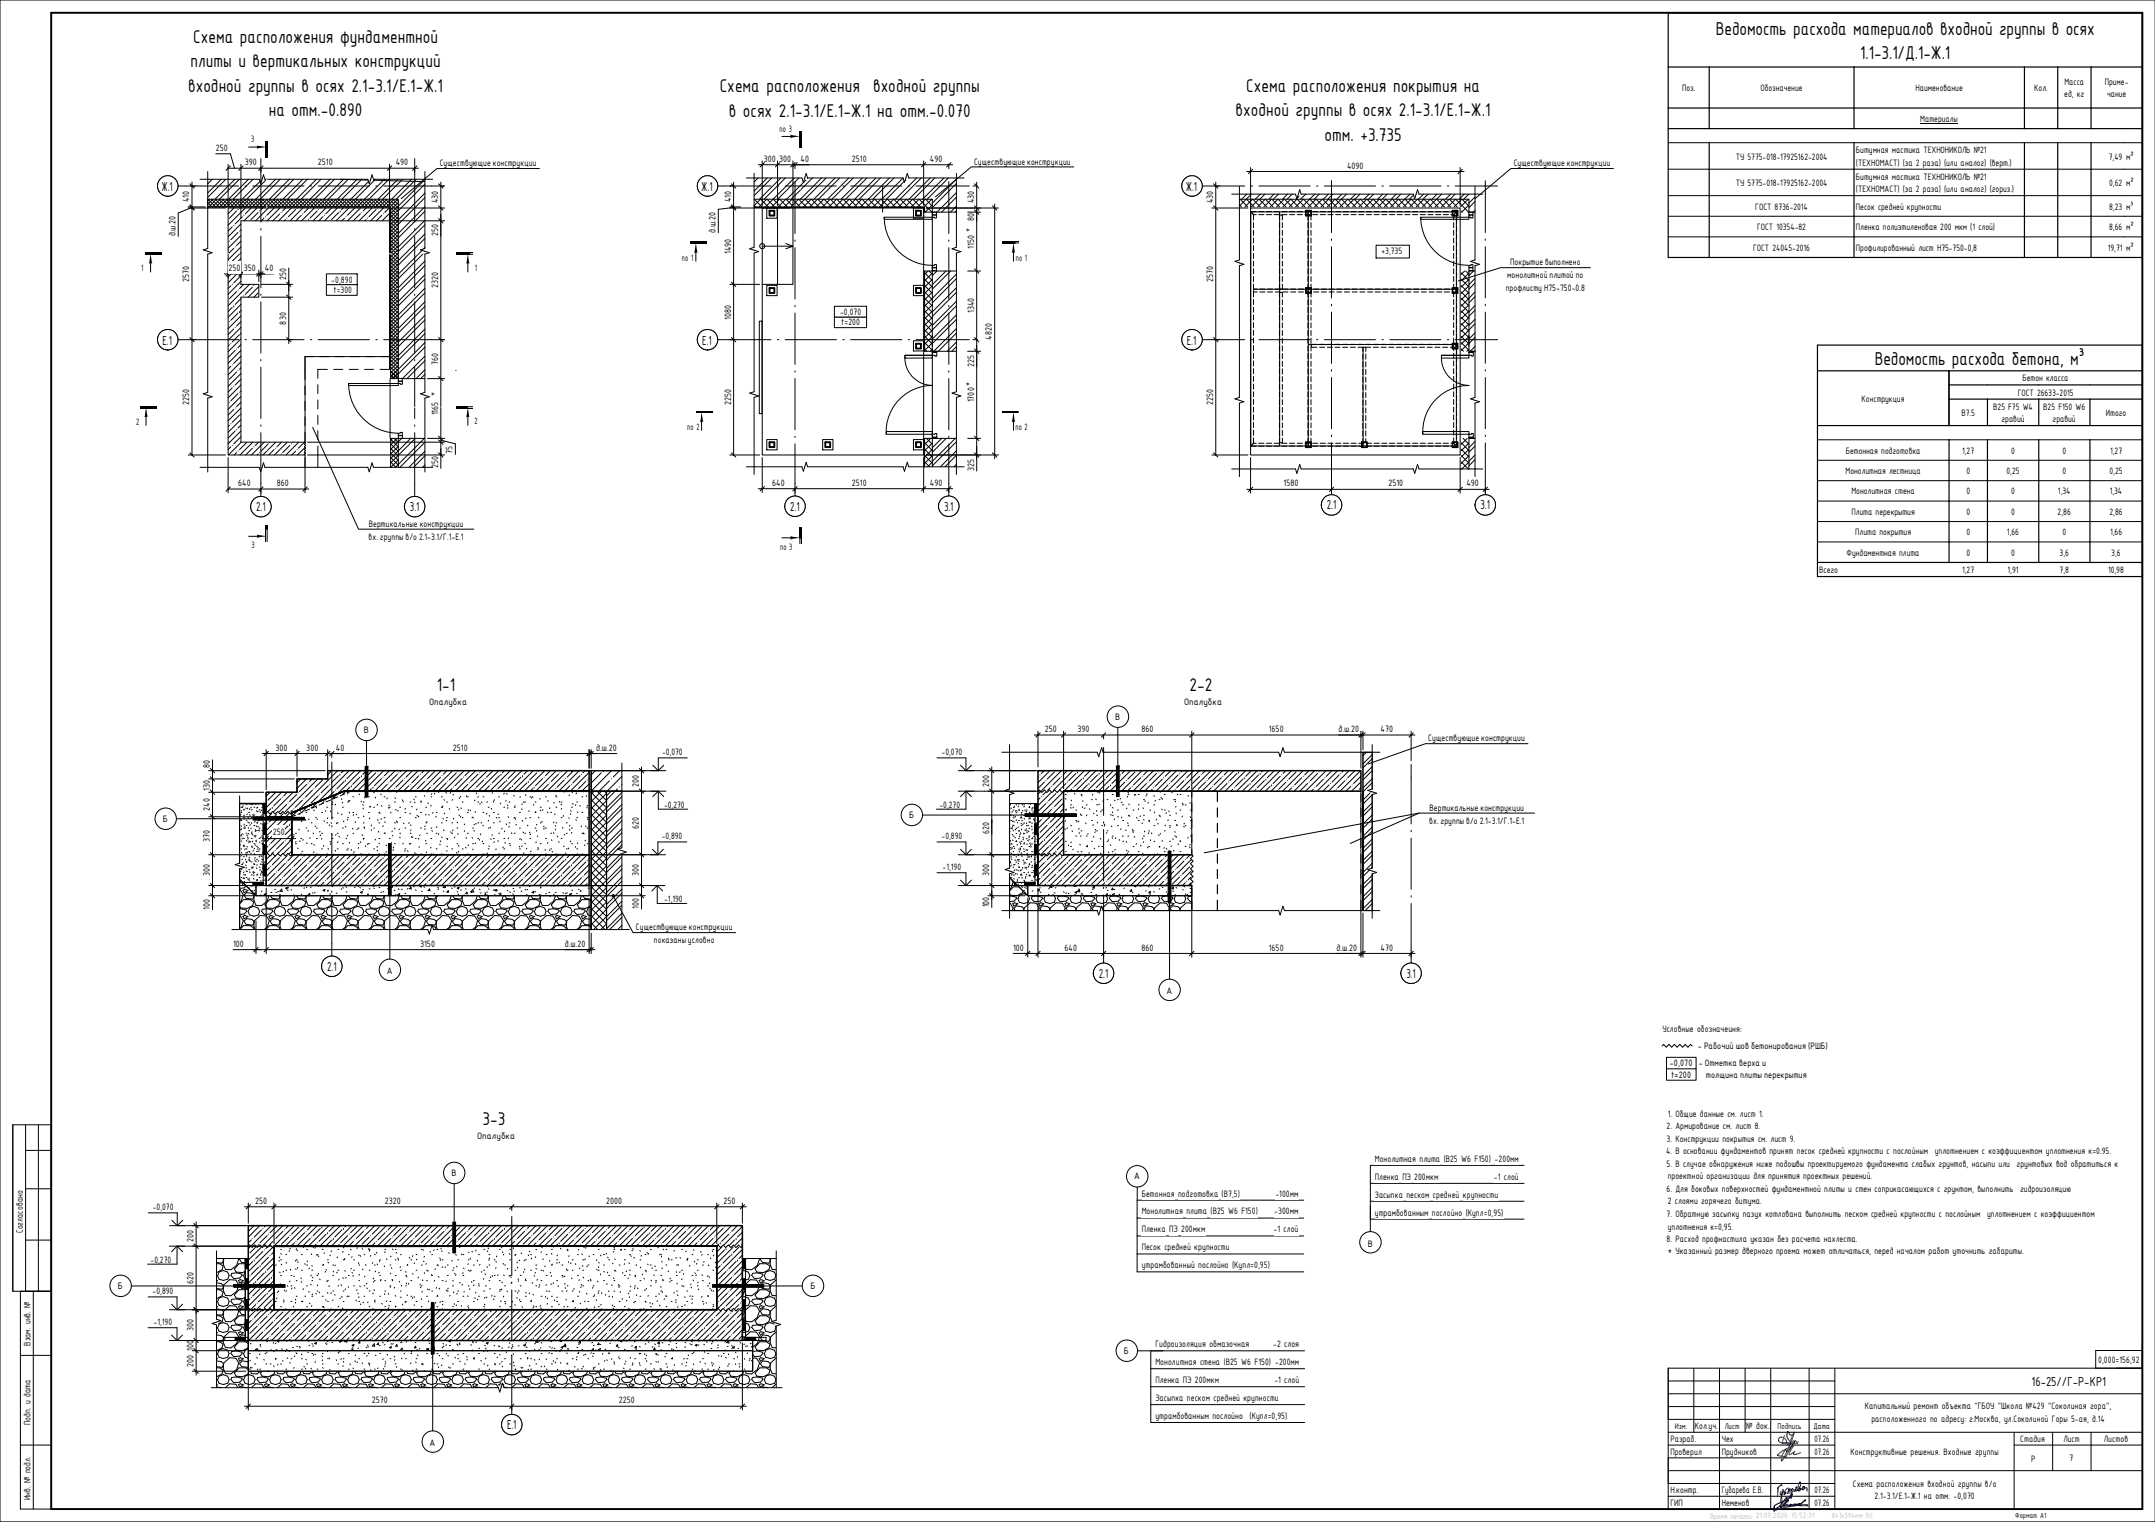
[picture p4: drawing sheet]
<svg xmlns="http://www.w3.org/2000/svg" width="841mm" height="594mm" viewBox="0 0 841 594" stroke-linecap="round" stroke-linejoin="round" font-family="sans-serif">
<defs><g id="words">
<g font-size="7.8">
<text x="669.7" y="13.5">Ведомость расхода материалов входной группы в осях</text>
<text x="725.9" y="23.1">1.1-3.1/Д.1-Ж.1</text>
<text x="731.6" y="142.5">Ведомость расхода бетона, м³</text>
<text x="170.4" y="269.7">1-1</text>
<text x="464.2" y="269.7">2-2</text>
<text x="188.3" y="439.1">3-3</text>
</g>
<g font-size="7.7">
<text x="75.4" y="16.7">Схема расположения фундаментной</text>
<text x="74.4" y="26.3">плиты и вертикальных конструкций</text>
<text x="73.4" y="35.9">входной группы в осях 2.1-3.1/Е.1-Ж.1</text>
<text x="280.9" y="35.9">Схема расположения входной группы</text>
<text x="486.4" y="35.8">Схема расположения покрытия на</text>
<text x="104.9" y="45.5">на отм.-0.890</text>
<text x="284.4" y="45.5">в осях 2.1-3.1/Е.1-Ж.1 на отм.-0.070</text>
<text x="482.2" y="45.4">входной группы в осях 2.1-3.1/Е.1-Ж.1</text>
<text x="516.9" y="54.9">отм. +3.735</text>
</g>
<g font-size="5.5">
<text x="63" y="74.5">Ж.1</text>
<text x="273.7" y="74.5">Ж.1</text>
<text x="462.8" y="74.5">Ж.1</text>
<text x="63.4" y="134.5">Е.1</text>
<text x="274.1" y="134.5">Е.1</text>
<text x="463.2" y="134.5">Е.1</text>
<text x="100" y="199.5">2.1</text>
<text x="160" y="199.5">3.1</text>
<text x="308.4" y="199.3">2.1</text>
<text x="368.4" y="199.3">3.1</text>
<text x="517.8" y="198.8">2.1</text>
<text x="577.8" y="198.8">3.1</text>
<text x="127.6" y="378.9">2.1</text>
<text x="428.8" y="381.6">2.1</text>
<text x="548.9" y="381.6">3.1</text>
<text x="792.8" y="540.9">16-25//Г-Р-КР1</text>
<text x="197.9" y="557.8">Е.1</text>
</g>
<g font-size="3.9">
<text x="656.5" y="35.5">Поз.</text>
<text x="687" y="35.5">Обозначение</text>
<text x="747.6" y="35.5">Наименование</text>
<text x="793.9" y="35.5">Кол.</text>
<text x="805.7" y="33.1">Масса</text>
<text x="821.4" y="33.1">Приме-</text>
<text x="805.6" y="37.9">ед, кг</text>
<text x="822.3" y="37.9">чание</text>
<text x="749.4" y="47.5">Материалы</text>
<text x="304.2" y="51.6">по 3</text>
<text x="84.2" y="58.9">250</text>
<text x="98" y="55.6">3</text>
<text x="724.3" y="59.9">Битумная мастика ТЕХНОНИКОЛЬ №21</text>
<text x="95.5" y="64.5">390</text>
<text x="124" y="64.5">2510</text>
<text x="154.4" y="64.5">490</text>
<text x="298.1" y="63.2">300 300</text>
<text x="312.5" y="63.2">40</text>
<text x="332.4" y="63.2">2510</text>
<text x="362.9" y="63.2">490</text>
<text x="525.7" y="65.8">4090</text>
<text x="677.4" y="62.3">ТУ 5775-018-17925162-2004</text>
<text x="724.3" y="64.6">(ТЕХНОМАСТ) (за 2 раза) (или аналог) (верт.)</text>
<text x="823" y="62.3">7,49 м²</text>
<text x="724.3" y="70.2">Битумная мастика ТЕХНОНИКОЛЬ №21</text>
<text x="677.4" y="72.6">ТУ 5775-018-17925162-2004</text>
<text x="724.3" y="75">(ТЕХНОМАСТ) (за 2 раза) (или аналог) (гориз.)</text>
<text x="823.1" y="72.6">0,62 м²</text>
<text x="73.9" y="79" transform="rotate(-90 73.9 79)">410</text>
<text x="171" y="79.4" transform="rotate(-90 171 79.4)">430</text>
<text x="285.3" y="79" transform="rotate(-90 285.3 79)">410</text>
<text x="380.2" y="79.4" transform="rotate(-90 380.2 79.4)">430</text>
<text x="473.4" y="79.4" transform="rotate(-90 473.4 79.4)">430</text>
<text x="685" y="81.8">ГОСТ 8736-2014</text>
<text x="724.3" y="81.8">Песок средней крупности</text>
<text x="823.1" y="81.8">8,23 м³</text>
<text x="380.2" y="86.3" transform="rotate(-90 380.2 86.3)">80</text>
<text x="685.8" y="89.8">ГОСТ 10354-82</text>
<text x="724.3" y="89.8">Пленка полиэтиленовая 200 мкм (1 слой)</text>
<text x="823.1" y="89.8">8,66 м²</text>
<text x="68.5" y="92.2" transform="rotate(-90 68.5 92.2)">д.ш.20</text>
<text x="171" y="92.2" transform="rotate(-90 171 92.2)">250</text>
<text x="279.3" y="90.8" transform="rotate(-90 279.3 90.8)">д.ш.20</text>
<text x="266.1" y="101.9">по 1</text>
<text x="285.3" y="99.1" transform="rotate(-90 285.3 99.1)">1490</text>
<text x="380.2" y="97" transform="rotate(-90 380.2 97)">1150</text>
<text x="396.5" y="101.7">по 1</text>
<text x="539.2" y="99.3">+3,735</text>
<text x="684.2" y="97.9">ГОСТ 24045-2016</text>
<text x="724.3" y="97.9">Профилированный лист Н75-750-0,8</text>
<text x="822.6" y="97.9">19,71 м²</text>
<text x="55.1" y="106">1</text>
<text x="89.2" y="105.7">250</text>
<text x="95.2" y="105.7">350</text>
<text x="103.4" y="105.7">40</text>
<text x="185.3" y="105.8">1</text>
<text x="73.9" y="110.1" transform="rotate(-90 73.9 110.1)">2570</text>
<text x="111.7" y="109.3" transform="rotate(-90 111.7 109.3)">250</text>
<text x="129.3" y="110.4">-0,890</text>
<text x="171" y="112.6" transform="rotate(-90 171 112.6)">2320</text>
<text x="473.4" y="110.1" transform="rotate(-90 473.4 110.1)">2570</text>
<text x="130.1" y="114.5">t=300</text>
<text x="285.3" y="124.8" transform="rotate(-90 285.3 124.8)">1080</text>
<text x="327.8" y="122.8">-0,070</text>
<text x="380.2" y="122.3" transform="rotate(-90 380.2 122.3)">1340</text>
<text x="111.7" y="126.7" transform="rotate(-90 111.7 126.7)">830</text>
<text x="328.3" y="127">t=200</text>
<text x="387.1" y="132.7" transform="rotate(-90 387.1 132.7)">4820</text>
<text x="171" y="142.6" transform="rotate(-90 171 142.6)">760</text>
<text x="380.2" y="143.3" transform="rotate(-90 380.2 143.3)">225</text>
<text x="789.3" y="148.9">Бетон класса</text>
<text x="787.4" y="154.4">ГОСТ 26633-2015</text>
<text x="73.9" y="158.2" transform="rotate(-90 73.9 158.2)">2250</text>
<text x="285.3" y="158.2" transform="rotate(-90 285.3 158.2)">2250</text>
<text x="380.2" y="157.1" transform="rotate(-90 380.2 157.1)">1700</text>
<text x="473.4" y="158.2" transform="rotate(-90 473.4 158.2)">2250</text>
<text x="726.5" y="156.8">Конструкция</text>
<text x="777.9" y="159.9">B25 F75 W4</text>
<text x="797.4" y="159.9">B25 F150 W6</text>
<text x="53.2" y="165.9">2</text>
<text x="171" y="162.2" transform="rotate(-90 171 162.2)">1165</text>
<text x="185.1" y="165.7">2</text>
<text x="268.2" y="167.9">по 2</text>
<text x="396.3" y="167.7">по 2</text>
<text x="765.5" y="162.3">В7.5</text>
<text x="781.1" y="164.7">гравий</text>
<text x="801.1" y="164.7">гравий</text>
<text x="821.9" y="162.3">Итого</text>
<text x="176.7" y="177.4" transform="rotate(-90 176.7 177.4)">75</text>
<text x="720.3" y="177">Бетонная подготовка</text>
<text x="765.7" y="177">1,27</text>
<text x="784.9" y="177">0</text>
<text x="804.9" y="177">0</text>
<text x="823.5" y="177">1,27</text>
<text x="171" y="182.8" transform="rotate(-90 171 182.8)">250</text>
<text x="380.2" y="183.9" transform="rotate(-90 380.2 183.9)">325</text>
<text x="720.3" y="185">Монолитная лестница</text>
<text x="767.4" y="185">0</text>
<text x="783" y="185">0,25</text>
<text x="804.9" y="185">0</text>
<text x="823.3" y="185">0,25</text>
<text x="92.9" y="189.7">640</text>
<text x="108.1" y="189.7">860</text>
<text x="301.4" y="189.6">640</text>
<text x="332.4" y="189.6">2510</text>
<text x="362.9" y="189.6">490</text>
<text x="500.9" y="189.9">1580</text>
<text x="541.8" y="189.9">2510</text>
<text x="572.3" y="189.9">490</text>
<text x="722.5" y="193">Монолитная стена</text>
<text x="767.4" y="193">0</text>
<text x="784.9" y="193">0</text>
<text x="803.2" y="193">1,34</text>
<text x="823.3" y="193">1,34</text>
<text x="722.5" y="201">Плита перекрытия</text>
<text x="767.4" y="201">0</text>
<text x="784.9" y="201">0</text>
<text x="803" y="201">2,86</text>
<text x="823.3" y="201">2,86</text>
<text x="724.1" y="208.9">Плита покрытия</text>
<text x="767.4" y="208.9">0</text>
<text x="783.3" y="208.9">1,66</text>
<text x="804.9" y="208.9">0</text>
<text x="823.5" y="208.9">1,66</text>
<text x="98.1" y="213.9">3</text>
<text x="304.5" y="214.6">по 3</text>
<text x="720.7" y="216.9">Фундаментная плита</text>
<text x="767.4" y="216.9">0</text>
<text x="784.9" y="216.9">0</text>
<text x="803.8" y="216.9">3,6</text>
<text x="824" y="216.9">3,6</text>
<text x="710" y="223.6">Всего</text>
<text x="765.7" y="223.6">1,27</text>
<text x="783.5" y="223.6">1,91</text>
<text x="803.8" y="223.6">7,8</text>
<text x="822.7" y="223.6">10,98</text>
<text x="407.7" y="285.8">250</text>
<text x="420.5" y="285.8">390</text>
<text x="445.5" y="285.8">860</text>
<text x="495.2" y="285.8">1650</text>
<text x="522.4" y="285.8">д.ш.20</text>
<text x="538.8" y="285.8">470</text>
<text x="107.5" y="293">300</text>
<text x="119.5" y="293">300</text>
<text x="131.1" y="293">40</text>
<text x="176.7" y="293">2510</text>
<text x="232.7" y="293">д.ш.20</text>
<text x="81.9" y="299.7" transform="rotate(-90 81.9 299.7)">80</text>
<text x="258.4" y="294.8">-0,070</text>
<text x="367.5" y="294.8">-0,070</text>
<text x="81.9" y="308.8" transform="rotate(-90 81.9 308.8)">130</text>
<text x="249.3" y="307.2" transform="rotate(-90 249.3 307.2)">200</text>
<text x="386" y="307.2" transform="rotate(-90 386 307.2)">200</text>
<text x="81.9" y="316.5" transform="rotate(-90 81.9 316.5)">240</text>
<text x="259.2" y="315.3">-0,270</text>
<text x="366.6" y="315.3">-0,270</text>
<text x="249.3" y="323.6" transform="rotate(-90 249.3 323.6)">620</text>
<text x="81.9" y="328.6" transform="rotate(-90 81.9 328.6)">370</text>
<text x="106.5" y="326">250</text>
<text x="258.2" y="327.6">-0,890</text>
<text x="367.5" y="327.6">-0,890</text>
<text x="386" y="325.6" transform="rotate(-90 386 325.6)">620</text>
<text x="367.9" y="339.6">-1,190</text>
<text x="81.9" y="342" transform="rotate(-90 81.9 342)">300</text>
<text x="249.3" y="342" transform="rotate(-90 249.3 342)">300</text>
<text x="386" y="342" transform="rotate(-90 386 342)">300</text>
<text x="259.2" y="352.1">-1,190</text>
<text x="81.9" y="355.1" transform="rotate(-90 81.9 355.1)">100</text>
<text x="249.3" y="354.8" transform="rotate(-90 249.3 354.8)">100</text>
<text x="386" y="354.2" transform="rotate(-90 386 354.2)">100</text>
<text x="90.9" y="369.6">100</text>
<text x="164" y="369.6">3150</text>
<text x="220.4" y="369.6">д.ш.20</text>
<text x="395.4" y="371">100</text>
<text x="415.4" y="371">640</text>
<text x="445.5" y="371">860</text>
<text x="495.2" y="371">1650</text>
<text x="521.6" y="371">д.ш.20</text>
<text x="538.8" y="371">470</text>
<text x="648.8" y="402.9">Условные обозначеиня:</text>
<text x="650.9" y="435.8">1. Общие данные см. лист 1.</text>
<text x="650.4" y="440.7">2. Армирование см. лист 8.</text>
<text x="650.4" y="445.6">3. Конструкции покрытия см. лист 9.</text>
<text x="536.5" y="453.5">Монолитная</text>
<text x="554" y="453.5">плита</text>
<text x="563.4" y="453.5">(</text>
<text x="564.3" y="453.5">В25 W6 F150)</text>
<text x="583.3" y="453.5">-200мм</text>
<text x="650.2" y="450.5">4. В основании фундаментов принят песок средней крупности с послойным уплотнением с коэффициентом уплотнения к=0.95.</text>
<text x="650.4" y="455.4">5. В случае обнаружения ниже подошвы проектируемого фундамента слабых грунтов, насыпи или грунтовых вод обратиться к</text>
<text x="536.5" y="460.5">Пленка</text>
<text x="547.3" y="460.5">ПЭ</text>
<text x="551.9" y="460.5">200мкм</text>
<text x="583" y="460.5">-1</text>
<text x="586.9" y="460.5">слой</text>
<text x="650.9" y="460.3">проектной организации для принятия проектных решений.</text>
<text x="445.6" y="467.1">Бетонная</text>
<text x="459.7" y="467.1">подготовка</text>
<text x="476.8" y="467.1">(</text>
<text x="477.6" y="467.1">В7,5)</text>
<text x="497.8" y="467.1">-100мм</text>
<text x="536.5" y="467.5">Засыпка</text>
<text x="548.9" y="467.5">песком</text>
<text x="559.2" y="467.5">средней</text>
<text x="570.9" y="467.5">крупности</text>
<text x="650.4" y="465.2">6. Для боковых поверхностей фундаментной плиты и стен соприкасающихся с грунтом, выполнить гидроизоляцию</text>
<text x="59.6" y="472.4">-0,070</text>
<text x="99.5" y="469.9">250</text>
<text x="150.2" y="469.9">2320</text>
<text x="236.6" y="469.9">2000</text>
<text x="282.4" y="469.9">250</text>
<text x="650.9" y="470.1">2 слоями горячего битума.</text>
<text x="445.6" y="474">Монолитная</text>
<text x="463" y="474">плита</text>
<text x="472.4" y="474">(</text>
<text x="473.3" y="474">В25 W6 F150)</text>
<text x="497.3" y="474">-300мм</text>
<text x="536.5" y="474.5">утрамбованным</text>
<text x="558.8" y="474.5">послойно</text>
<text x="572" y="474.5">(</text>
<text x="572.9" y="474.5">Купл=0,95)</text>
<text x="650.4" y="475">7. Обратную засыпку пазух котлована выполнить песком средней крупности с послойным уплотнением с коэффициентом</text>
<text x="650.9" y="479.9">уплотнения к=0,95.</text>
<text x="8.8" y="481.4" transform="rotate(-90 8.8 481.4)">Согласовано</text>
<text x="75.5" y="484.8" transform="rotate(-90 75.5 484.8)">200</text>
<text x="445.6" y="481.1">Пленка</text>
<text x="456.3" y="481.1">ПЭ</text>
<text x="461" y="481.1">200мкм</text>
<text x="497" y="481.1">-1</text>
<text x="500.9" y="481.1">слой</text>
<text x="650.4" y="484.8">8. Расход профнастила указан без расчета нахлеста.</text>
<text x="445.6" y="488.1">Песок</text>
<text x="454.4" y="488.1">средней</text>
<text x="466.1" y="488.1">крупности</text>
<text x="650.9" y="489.5">* Указанный размер дверного проема может отличаться, перед началом работ уточнить габариты.</text>
<text x="58.8" y="492.9">-0,270</text>
<text x="445.6" y="495">утрамбованный</text>
<text x="467.7" y="495">послойно</text>
<text x="480.9" y="495">(</text>
<text x="481.7" y="495">Купл=0,95)</text>
<text x="75.5" y="501.2" transform="rotate(-90 75.5 501.2)">620</text>
<text x="59.6" y="505.2">-0,890</text>
<text x="59.9" y="517.2">-1,190</text>
<text x="75.5" y="519.6" transform="rotate(-90 75.5 519.6)">300</text>
<text x="11.9" y="525.3" transform="rotate(-90 11.9 525.3)">Взам. инв. №</text>
<text x="450.9" y="525.9">Гидроизоляция</text>
<text x="472" y="525.9">обмазочная</text>
<text x="496.9" y="525.9">-2 слоя</text>
<text x="75.5" y="533.6" transform="rotate(-90 75.5 533.6)">200 100</text>
<text x="450.9" y="532.8">Монолитная</text>
<text x="468.3" y="532.8">стена</text>
<text x="477.6" y="532.8">(</text>
<text x="478.4" y="532.8">В25 W6 F150)</text>
<text x="497.6" y="532.8">-200мм</text>
<text x="818.9" y="532">0,000=156,92</text>
<text x="450.9" y="539.9">Пленка</text>
<text x="461.6" y="539.9">ПЭ</text>
<text x="466.3" y="539.9">200мкм</text>
<text x="497.3" y="539.9">-1</text>
<text x="501.2" y="539.9">слой</text>
<text x="145.2" y="547.8">2570</text>
<text x="241.6" y="547.8">2250</text>
<text x="450.9" y="546.9">Засыпка</text>
<text x="463.2" y="546.9">песком</text>
<text x="473.5" y="546.9">средней</text>
<text x="485.3" y="546.9">крупности</text>
<text x="727.8" y="550">Капитальный ремонт объекта &quot;ГБОУ &quot;Школа №429 &quot;Соколиная гора&quot;,</text>
<text x="11.9" y="556.2" transform="rotate(-90 11.9 556.2)">Подп. и дата</text>
<text x="450.9" y="553.8">утрамбованным</text>
<text x="473.2" y="553.8">послойно</text>
<text x="487.7" y="553.8">(</text>
<text x="488.5" y="553.8">Купл=0,95)</text>
<text x="661.4" y="557.7">Кол.уч.</text>
<text x="681.5" y="557.7">№ док.</text>
<text x="730.3" y="554.9">расположенного по адресу: г.Москва, ул.Соколиной Горы 5-ая, д.14</text>
<text x="651.9" y="562.8">Разраб.</text>
<text x="671.9" y="562.8">Чех</text>
<text x="708.1" y="562.8">07.26</text>
<text x="788.5" y="562.7">Стадия</text>
<text x="805.3" y="562.7">Лист</text>
<text x="821.1" y="562.7">Листов</text>
<text x="651.9" y="567.8">Проверил</text>
<text x="671.9" y="567.8">Прудников</text>
<text x="708.1" y="567.8">07.26</text>
<text x="722.2" y="567.8">Конструктивные решения. Входные группы</text>
<text x="792.6" y="570.5">Р</text>
<text x="807.7" y="570.4">7</text>
<text x="723.1" y="580.3">Схема расположения входной группы в/о</text>
<text x="11.9" y="585.7" transform="rotate(-90 11.9 585.7)">Инв. № подл.</text>
<text x="651.9" y="587.8">ГИП</text>
<text x="651.9" y="582.8">Н.контр.</text>
<text x="671.9" y="582.8">Губарева Е.В.</text>
<text x="671.9" y="587.8">Неменов</text>
<text x="708.1" y="587.8">07.26</text>
<text x="708.1" y="582.8">07.26</text>
<text x="731.6" y="585.3">2.1-3.1/Е.1-Ж.1 на отм. -0,070</text>
</g>
<g font-size="3.5">
<text x="171.6" y="64.9">Существующие конструкции</text>
<text x="380.2" y="64.3">Существующие конструкции</text>
<text x="590.8" y="64.9">Существующие конструкции</text>
<text x="378.8" y="90.6" transform="rotate(-90 378.8 90.6)">*</text>
<text x="589.4" y="103.6">Покрытие выполнено</text>
<text x="587.6" y="113.6">профлисту Н75-750-0.8</text>
<text x="588.2" y="108.6">монолитной плитой по</text>
<text x="170" y="154.7" transform="rotate(-90 170 154.7)">*</text>
<text x="378.8" y="150.6" transform="rotate(-90 378.8 150.6)">*</text>
<text x="143.9" y="205.7">Вертикальные конструкции</text>
<text x="143.8" y="210.7">вх. группы в/о 2.1-3.1/Г.1-Е.1</text>
<text x="167.5" y="275.3">Опалубка</text>
<text x="462.1" y="275.3">Опалубка</text>
<text x="435.2" y="280.9">В</text>
<text x="142" y="286.1">В</text>
<text x="557.4" y="289.4">Существующие конструкции</text>
<text x="557.9" y="316.5">Вертикальные конструкции</text>
<text x="63.6" y="320.9">Б</text>
<text x="354.8" y="319.4">Б</text>
<text x="557.8" y="321.5">вх. группы в/о 2.1-3.1/Г.1-Е.1</text>
<text x="248.2" y="363.1">Существующие конструкции</text>
<text x="255.2" y="368.1">показаны условно</text>
<text x="151" y="380.2">А</text>
<text x="455.3" y="388">А</text>
<text x="662.6" y="409.5">- Рабочий шов бетонирования (РШБ)</text>
<text x="651.7" y="416.2">-0,070</text>
<text x="662.9" y="416.2">- Отметка верха и</text>
<text x="652.2" y="420.6">t=200</text>
<text x="665.8" y="420.6">толщина плиты перекрытия</text>
<text x="186.2" y="444.7">Опалубка</text>
<text x="176.2" y="459">В</text>
<text x="442.6" y="460.3">А</text>
<text x="533.8" y="486.6">В</text>
<text x="46" y="503.3">Б</text>
<text x="316.3" y="503.3">Б</text>
<text x="438.7" y="528.6">Б</text>
<text x="653.7" y="557.8">Изм.</text>
<text x="673.1" y="557.7">Лист</text>
<text x="693.8" y="557.7">Подпись</text>
<text x="707.7" y="557.7">Дата</text>
<text x="167.7" y="564.4">А</text>
</g>
<text font-size="3.4" fill="#c1c1c1" x="667.4" y="592.8">Время печати: 21.09.2026 15:52:31</text>
<text font-size="3.2" fill="#c1c1c1" x="714.9" y="592.7">841х594мм (h)</text>
<text font-size="3.2" x="786.5" y="592.5">Формат А1</text>
</g></defs>
<g fill="none" stroke="#000" stroke-width=".39">
<path d="M81.1 67v3h-3M81.1 77.8h74.3v70h-3v-67h-71.3zM81.1 79.1l1.7 1.7M81.2 77.8l3 3M81.7 77.8l-.6 .6M82.6 77.8l3 3M82.8 70l-1.7 1.8M83.1 77.8l-2 2M84 77.8l3 3M84.5 77.8l-3 3M85.4 77.8l3 3M85.9 77.8l-3 3"/>
<path d="M86.4 70l-5.3 5.3M86.9 77.8l3 3M87.3 77.8l-3 3M88.1 70l-7 7M88.3 77.8l3 3M88.7 77.8l-3 3M89.7 77.8l3 3M90.1 77.8l-3 3M91.1 77.8l3.1 3 3-3M91.6 77.8l-3 3M91.7 70l-7.8 7.8M92.5 77.8l3 3"/>
<path d="M93 77.8l-3 3M93.4 70l-7.8 7.8M93.9 77.8l3.1 3 3-3M94.4 77.8l-3 3M95.3 77.8l3 3M95.8 77.8l-3 3M96.8 77.8l2.9 3M97 70l-7.8 7.8M98.2 77.8l3 3M98.6 77.8l-3 3M98.8 70l-7.8 7.8M99.6 77.8l3 3"/>
<path d="M101 77.8l3 3M101.4 77.8l-2.9 3M101.4 70.9l-6.9 6.9M102.4 77.8l3 3M102.9 77.8l-3 3M103.3 70.8l-7 7M103.8 77.8l3 3M104.1 70l-.7 .7M104.3 77.8l-3 3M105.2 77.8l3 3M105.7 77.8l-3 3M106.6 77.8l3 3"/>
<path d="M107.1 77.8l-3 3M107.6 70l-7.8 7.8M108.1 77.8l3.1 3 3-3M108.5 77.8l-3 3M109.3 70l-7.7 7.8M109.5 77.8l3 3M109.9 77.8l-3 3M110.9 77.8l3.1 3 3-3M111.3 77.8l-3 3M112.3 77.8l3 3M112.8 77.8l-3 3M112.9 70l-7.8 7.8"/>
<path d="M113.7 77.8l3 3M114.7 70l-7.9 7.8M115.1 77.8l3.1 3M115.6 77.8l-3 3M116.5 77.8l3 3M118 77.8l3 3M118.2 70l-7.8 7.8M118.4 77.8l-3 3M119.4 77.8l3 3M119.8 77.8l-3 3M120 70l-7.8 7.8M120.8 77.8l3 3"/>
<path d="M121.2 77.8l-3 3M122.2 77.8l3 3M123.5 70l-7.8 7.8M123.6 77.8l3 3M124.1 77.8l-3 3M125.1 77.8l3 3 3-3M125.3 70l-7.8 7.8M125.5 77.8l-3 3M126.4 77.8l3.1 3M126.9 77.8l-3 3M127.9 77.8l3 3M128.3 77.8l-3 3"/>
<path d="M128.8 70l-7.8 7.8M129.3 77.8l3 3M129.8 77.8l-3.1 3M130.6 70l-10.9 10.8M130.7 77.8l3 3M132.1 77.8l3 3M132.5 77.8l-2.9 3M132.8 70l10.8 .3M133.5 77.8l3 3M134 77.8l-3 3M134.1 70l-7.8 7.8M135 77.8l3 3"/>
<path d="M135.4 77.8l-3 3M135.9 70l-7.8 7.8M136.4 77.8l3 3M136.8 77.8l-3 3M137.8 77.8l3 3M138.2 77.8l-3 3M139.2 77.8l3 3M139.4 70l-7.8 7.8M139.6 77.8l-2.9 3M140.6 77.8l3 3M141.1 77.8l-3.1 3M141.2 70l-7.8 7.8"/>
<path d="M142 77.8l3.1 3 3-3M142.5 77.8l-3.1 3M143.4 77.8l3 3M143.8 70.9l-6.9 6.9M143.9 77.8l-3 3M144.5 70.3h.2M144.7 70.1h-.1M144.9 77.8l2.9 3M145.3 77.8l-3 3M145.7 70.8l-7 7M145.8 70.4l20 .5M146.3 77.8l3 3"/>
<path d="M146.5 70l-.7 .7M146.7 77.8l-3 3M147.7 77.8l3 3M149.1 77.8l3 3M149.5 77.8l-3 3M150 70l-7.8 7.8M150.5 77.8l4.9 4.9M151 77.8l-3 3M151.8 70l-7.8 7.8M151.9 77.8l3.5 3.5M152.4 77.8l-3 3M153.3 77.8l2.1 2.1"/>
<path d="M153.8 77.8l-3 3M154.7 77.8l.7 .7M155.2 77.8l-3 3M155.3 70l-7.8 7.8M155.4 79l-3 3M157.1 70l-7.8 7.8M160.6 70l-7.8 7.8M162.4 70l-7.8 7.8M165.8 67v3h3M165.8 77.2l-13.4 13.3M165.8 70.1l-10.4 10.4M165.8 75.4l-10.4 10.4"/>
<path d="M165.8 71.8l-10.4 10.5M81.1 80.5l.3 .3M81.1 80.8h71.3v59.2M89.6 94.1h-.1M90.6 88.5l-1.6 1.7M91.2 96.9l-2.2 2.2M91.2 87.9v.1M91.3 81.2l-2.3 2.2M91.8 96.4h.1M92.3 82.3l-2.8 2.9M92.9 90.8l-2.8 2.8M92.9 81.7v.1"/>
<path d="M93.5 99.2l-2.9 2.8M93.5 90.2h.1M93.5 81.2h.1M94 89.7h.1M94 98.6h.1M94 87.4l-5 5M94 91.9l-5 5M94 96.4l-5 5M94 94.1l-1.7 1.7M94.6 84.6l-2.8 2.8M95.2 84h.1M95.8 81.2l-6.8 6.7"/>
<path d="M98 81.2l-2.3 2.3M100.2 81.2l-5 5M100.8 82.9l-2.8 2.8M101.3 82.3h.1M102.5 81.2l-.6 .6M103 85.2l-1 1M103.5 84.6h.1M104.7 81.2l-5 5M106.9 81.2l-2.8 2.8M109.2 83.5l-2.7 2.7M109.2 81.2l-5 5M109.8 82.9h-.1"/>
<path d="M111.4 85.7l-.4 .5M111.5 81.2l-1.2 1.1M112 85.1v.1M113.7 81.2l-5 5M115.4 81.8l-2.8 2.8M116 81.2h-.1M117.6 84l-2.2 2.2M118.2 83.4v.1M118.2 81.2l-5 5M120.4 81.2l-1.7 1.7M120.4 85.7h.1M122.7 81.2l-5 5"/>
<path d="M123.8 82.3l-2.9 2.9M124.4 81.7l-.1 .1M124.9 81.2h.1M126 84.6l-1.6 1.6M126.6 84h.1M127.2 81.2l-5 5M129.4 81.2l-2.3 2.3M131.7 81.2l-5 5M132.2 82.9l-2.8 2.8M132.8 82.3h.1M133.9 81.2l-.6 .6M134.5 85.2l-1.1 1"/>
<path d="M135 84.6h.1M136.1 81.2l-5 5M138.4 81.2l-2.8 2.8M140.6 83.5l-2.7 2.7M140.7 81.2l-5.1 5M141.2 82.9h.1M142.9 85.7l-.5 .5M142.9 81.2l-1.2 1.1M143.4 85.1v.1M145.2 81.2l-5.1 5M146.8 81.8l-2.8 2.8M147.4 81.2h.1"/>
<path d="M149 84l-2.1 2.2M149.6 83.4v.1M149.6 81.2l-4.9 5M151.8 85.7h.1M151.9 81.2l-1.7 1.7M152 83.3l-2.9 2.9M152 86.2v53h-33v33.4M152.4 99.5l3 3M152.4 98.1l3 3M152.4 96.7l3 3M152.4 95.3l3 3M152.4 93.9l3 3"/>
<path d="M152.4 92.5l3 3M152.4 91l3 3M152.4 89.6l3 3M152.4 88.2l3 3M152.4 86.8l3 3M152.4 85.4l3 3M152.4 83.9l3 3.1M152.4 82.5l3 3.1M152.4 81.1l3 3M155.4 88.9l-3 3M155.4 80.4l-3 3M155.4 81.8l-3 3"/>
<path d="M155.4 83.2l-3 3M155.4 84.6l-3 3M155.4 86l-3 3M155.4 90.3l-3 3M155.4 91.7l-3 3M155.4 93.1l-3 3M155.4 94.5l-3 3M155.4 95.9l-3 3M155.4 97.4l-3 2.9M155.4 98.8l-3 3M164.7 97.7l-9.3 9.3M165 99.2l-9.6 9.6"/>
<path d="M165.8 96.6l-.5 .6M165.8 80.7l-10.4 10.4M165.8 86l-10.4 10.4M165.8 91.3l-10.4 10.4M165.8 82.5l-10.4 10.4M165.8 87.8l-10.4 10.4M165.8 93.1l-10.4 10.4M89.5 103.1l-.5 .5M90.1 111.5l-1.1 1.1M90.1 102.5v.1M90.6 120l-1.6 1.6M90.7 111h-.1"/>
<path d="M91.2 119.4h.1M91.8 105.4l-2.8 2.7M92.3 113.8l-2.8 2.8M92.4 104.8h-.1M92.9 113.2h.1M94 109.9l-5 5M94 103.1l-1.1 1.1M94 100.9l-5 5M94 105.4l-5 5M94 118.8l-5 5M94 116.6l-2.2 2.2M94 107.6l-2.8 2.8"/>
<path d="M95.1 111l-1.6 1.6M95.2 115.4v.1M97.4 111l-8.4 8.3M98.5 112.1l-2.8 2.8M99.1 111.5h.1M100.8 114.3l-1.7 1.7M101 111.8l-4.1 4.2M152.4 119.3l3 3M152.4 117.9l3 3M152.4 116.5l3 3M152.4 115.1l3 3M152.4 113.7l3 3"/>
<path d="M152.4 112.2l3 3M152.4 110.8l3 3M152.4 109.4l3 3M152.4 108l3 3M152.4 106.6l3 3M152.4 105.2l3 3M152.4 103.8l3 3M152.4 102.4l3 2.9M152.4 100.9l3 3M155.4 104.4l-3 3M155.4 100.2l-3 3M155.4 101.6l-3 3"/>
<path d="M155.4 103l-3 3M155.4 105.8l-3 3M155.4 107.2l-3 3M155.4 108.7l-3 3M155.4 110.1l-3 3M155.4 111.5l-3 3M155.4 112.9l-3 3M155.4 114.3l-3 3M155.4 115.7l-3 3M155.4 117.1l-3 3M155.4 118.6l-3 3M155.4 120l-3 3"/>
<path d="M165.8 112.5l-13.4 13.3M165.8 101.9l-10.4 10.4M165.8 107.2l-10.4 10.4M165.8 117.8l-10.4 10.4M165.8 103.7l-10.4 10.4M165.8 109l-10.4 10.4M165.8 114.3l-10.4 10.4M165.8 119.6l-10.4 10.4M89.5 125.6h.1M89.5 134.5l-.5 .5M90.1 134h.1M91.2 128.4l-2.2 2.2"/>
<path d="M91.8 136.8l-2.8 2.7M91.8 127.8h.1M92.3 136.2h.1M92.9 122.2l-2.8 2.8M93.5 130.6l-2.9 2.8M93.5 121.6h.1M94 121.1h.1M94 130h.1M94 134.5l-1.1 1.2M94 123.3l-5 5M94 127.8l-5 5M94 132.3l-5 5"/>
<path d="M94 136.8l-5 5M94 125.6l-1.7 1.7M94 139.1l-2.8 2.8M122.3 139.2h-3.3v8.9M124.8 139.2h3.5M130.8 139.2h3.5M136.8 139.2h3.5M142.8 139.2h3.5M148.8 139.2h3.2v5h-3.7M152.4 139.1l3 3M152.4 137.7l3 3M152.4 136.3l3 3"/>
<path d="M152.4 134.9l3 3M152.4 133.5l3 2.9M152.4 132l3 3M152.4 130.6l3 3M152.4 129.2l3 3M152.4 127.8l3 3M152.4 126.4l3 3M152.4 125l3 3M152.4 123.6l3 3M152.4 122.1l3 3M152.4 120.7l3 3M155.4 127l-3 3"/>
<path d="M155.4 121.4l-3 3M155.4 124.2l-3 3M155.4 125.6l-3 3.1M155.4 128.5l-3 3M155.4 129.9l-3 3M155.4 131.3l-3 3M155.4 132.7l-3 3M155.4 134.1l-3 3M155.4 135.6l-3 3M155.4 136.9l-3 3.1M155.4 138.4l-3 3M155.4 139.8l-3 3"/>
<path d="M165.8 139l-8.7 8.8h8.7M165.8 123.1l-10.4 10.4M165.8 128.4l-10.4 10.5M165.8 133.7l-10.4 10.4M165.8 124.9l-10.4 10.4M165.8 130.2l-10.4 10.4M165.8 135.5l-12.3 12.3M89.6 157h-.1M90.1 143l-1.1 1.1M90.6 142.4h.1M90.6 151.4l-1.6 1.6M91.2 159.8l-2.2 2.2"/>
<path d="M91.2 150.8h.1M91.8 159.2v.1M92.3 145.2l-2.8 2.8M92.9 144.7h.1M92.9 153.6l-2.8 2.9M93.5 153v.1M94 152.5h.1M94 143.6l-.5 .5M94 141.3l-5 5M94 145.8l-5 5M94 150.3l-5 5M94 154.8l-5 5"/>
<path d="M94 159.3l-5 5M94 157l-1.7 1.7M94 148l-2.2 2.3M124 150.2v3.4M124 156.1v3.5M127.8 144.2h-3.8v3.5M130.3 144.2h3.5M136 149.7a19.5 19.5 0 0 0 19.4 19.4M136 149.7h19.4v.8h-19.4zM136.3 144.2h3.5M142.3 144.2h3.5M152.2 147.8v23.3"/>
<path d="M152.4 147.6l.2 .2M152.4 144.8l3 3M152.4 143.3l3 3M152.4 141.9l3 3M152.4 140.5l3 3.1M152.4 146.2l1.7 1.6M152.4 146.7l1.1 1.1M152.5 145l2.9 2.7M152.8 145l-.4 .4M154.3 145l1.1 1.2M154.6 145l-2.2 2.2M155.4 145.5l-2.3 2.3"/>
<path d="M155.4 148.8h1.6v1.2l-1.6-.3zM155.4 147.7h1.6v1.1h-1.6zM155.4 141.2l-3 3M155.4 142.6l-3 3M155.4 144l-3 3M155.4 146.9l-.9 .9M165.8 144.4l-3.4 3.4M165.8 146.1l-1.6 1.7M165.8 140.8l-7 7M177.8 144.6h.2M89.5 166l-.5 .5M90.1 174.4l-1.1 1.1"/>
<path d="M90.1 165.4h.1M90.7 173.8l-.1 .1M91.8 168.2l-2.8 2.8M92.3 176.7l-.9 .9M92.4 167.6l-.1 .1M92.9 176.1h.1M93.5 162.1l-2.9 2.7M94 168.2l-5 5M94 170.5l-2.8 2.8M94 161.5h.1M94 166l-1.1 1.1M94 163.7l-5 5"/>
<path d="M94.1 172.6l-4.9 5M96.3 172.7l-2.8 2.8M98.5 175l-2.6 2.6M98.6 172.6l-5 5M99.1 174.4h.1M100.8 177.2l-.4 .4M100.9 172.6l-1.2 1.3M101.3 176.6v.1M103.1 172.6l-5 5M104.7 173.3l-2.8 2.8M105.2 172.7h.1M106.9 175.5l-2 2.1"/>
<path d="M107.5 175h.1M107.6 172.6l-5 5M109.7 177.2h.1M109.9 172.6l-1.8 1.8M112.1 172.6l-5 5M113.1 173.9l-2.8 2.8M113.7 173.3h.1M114.3 172.6l-.1 .1M115.4 176.1l-1.6 1.5M115.9 175.5h.1M116.6 172.6l-5 5M118.8 172.6l-2.3 2.4"/>
<path d="M118.9 174.8l-2.8 2.8M118.9 177.1l-.2 .1M119 172.6h-25v-56.6h7v-5h-7v-24.8h58v-5h-63v96.4h30M119 172.6l.3 .2-.5 .6 .5 .5-.5 .4 .5 .5-.5 .5 .5 .6-.5 .5 .5 .4-.5 .5 .2 .3M119 177.6v4.8M124 162.1v3.6M124 168.1v3.6M124 174.2v8.2M152.4 178.5l3 3M152.4 176.8l3 2.9M152.4 175l3 3M152.4 173.2l3 3"/>
<path d="M152.4 171.4l3 3.1M153.2 171.1l-.8 .8M153.8 171.1l1.6 1.6M155 171.1l-2.6 2.6M155.4 169.1l1.6-.3v1.2h-1.6zM155.4 179.5l-2.9 2.9M155.4 170h1.6v1.1h-1.6zM155.4 174.2l-3 3M156.8 171.1l-4.4 4.3M157 171.1h8.8M160.3 171.1l-7.9 7.9M162.1 171.1l-9.7 9.6"/>
<path d="M165.6 171.1l-11.3 11.3M165.8 176.1l-6.2 6.3M165.8 172.6l-9.7 9.8M165.8 177.9l-4.4 4.5M78.1 182.4h3v1.8M152.4 182.4v-11.3h3v11.3M152.4 182.1l.3 .3M152.4 180.3l2.1 2.1M165.8 181.5l-.9 .9M168.8 182.4h-23l-.6-1.7-1.1 3.5-.5-1.8h-40.2l-.6-1.7-1.1 3.5-.5-1.8h-20.1v-27l1.7-.5-3.5-1.2 1.8-.5v-54l1.7-.6-3.5-1.1 1.8-.5v-27h20.1l.5 1.7 1.1-3.5 .6 1.8h40.2l.5 1.7 1.1-3.5 .6 1.8h20v27l-1.7 .5 3.5 1.1-1.8 .6v54l-1.7 .5 3.5 1.2-1.8 .5v28.8"/>
</g>
<g fill="#fff">
<path d="M127.9 300.8h102v8h-102z"/>
<path d="M103.9 304h33v14.8h-33z"/>
<path d="M103.9 318.8h10v14.5h-10z"/>
<path d="M103.9 333.6h126v12.1h-126z"/>
<path d="M99.9 345.7h130v3.9h-130z"/>
<path d="M113.9 308.8h116v24.8h-116z"/>
</g>
<path d="M102.7 313.6h1.2v4h-1.2zM102.7 321.6h1.2v4h-1.2zM102.7 329.6h1.2v4h-1.2zM102.7 337.7h1.2v3.9h-1.2zM98.7 344.4h4v1.3h-4z" fill="#000"/>
<g fill="none" stroke="#000" stroke-width=".39">
<path d="M242.7 297.8v33.1l-1.7 .6 3.4 1.1-1.7 .6v29.6M93.5 310.6v26.3M93.8 318.4l-.2 .3M93.8 317.7l.2 .3M93.9 320l.2 .3M94 315.1h.4M94 317.1h.4M94.1 316.4l.2 .2M94.1 319.8l-.1 .3M94.5 315l.2 .3M94.9 314.4l-.2 .3M95 319.2h.4"/>
<path d="M95 316.1h.4M95.2 318.1l.1 .3M95.3 315.8l-.2 .3M95.5 319.4l-.2 .3M95.9 315.3l.2 .3M96.1 314.1h.3M96.5 317.7l-.1 .3M96.7 315.4l-.2 .3M96.9 319.1l-.2 .3M97.1 319.4l.1 .3M97.1 317.1h.3M97.3 313.6v.1"/>
<path d="M97.3 315.7l.2 .3M97.5 318l.1 .3M97.7 313.6l-.2 .3M98 315l-.1 .3M98.1 319.2h.3M98.1 314.1h.3M98.1 316.1h.3M98.6 313.8l.1 .3M98.8 317.8l-.2 .3M98.8 318.3l.2 .3M99.1 315.1h.3M99.1 318.1h.3"/>
<path d="M99.2 319.2l-.2 .3M99.9 313.8l-.1 .3M100.1 316.4l.1 .3M100.1 319.2h.4M100.2 318.7l.2 .3M100.3 315.2l-.1 .3M100.5 315l.1 .3M100.7 316.6l-.2 .3M100.8 313.6l.2 .3M101.1 316.1h.4M101.5 316.8l.1 .3M101.9 318.5l-.1 .3"/>
<path d="M102.1 316.2l-.2 .3M102.2 315.1h.3M102.2 318.1h.3M102.2 314l.2 .3M102.3 319.9l-.1 .3M102.7 313.6h1.2v4h-1.2zM103 319.4l.2 .3M103.4 318.1l.1 .2M103.9 317.6v1.2h1.5M103.9 312v33.7h-9.2v-1.3h8M104 312.8v.1M104.9 309.2h-1v1.7"/>
<path d="M105.4 309.2l-1.5 1.5M105.7 315.7l-1.3 1.2M105.9 309.2h2M106 317.5l-2.1 2.2M106.3 315.1h.1M106.4 318.8h2M107.4 309.5l-2.8 2.8M107.9 317.9l-2.8 2.9M108.9 309.2h2M109.4 318.8h2M109.6 311.8l-2.8 2.8M109.9 309.2l-6 6"/>
<path d="M110.2 311.2h.1M110.5 317.5l-6.6 6.7M110.7 319.6h.1M111.8 314l-2.7 2.8M111.9 309.2h2M112.1 309.2l-1.4 1.4M112.4 313.4h.1M112.8 317.5l-1.5 1.6M114.1 316.3l-.6 .6M114.4 309.2l-7.7 7.7M114.6 315.7h.1M115.3 318.2l-1.4 .6h-1.5"/>
<path d="M115.8 310.1l-2.8 2.8M115.9 307.1v2.1h-1M116.3 309.5h.1M116.4 319.2l.1 .2M116.9 304h-1v2.2M117.1 317.6l-.2 .3M117.1 316.4l.2 .3M117.3 304l-1.4 1.5M117.4 319.2h.3M117.9 304h2M118 312.3l-2.8 2.8M118.1 317l-1.9 .8"/>
<path d="M118.6 311.7v.1M119.2 319.9l.1 .3M119.4 317.1h.4M119.6 304l-3.7 3.7M119.7 306.2l-2.8 2.7M120.3 314.6l-2.7 2.6M120.3 305.6h.1M120.6 319.7l-.2 .3M120.7 314.4l.1 .2M120.8 315.8l-1.8 .8M120.9 314h-.1M120.9 304h2"/>
<path d="M121.5 315.1h.3M121.8 304l-1 1M122 308.4l-2.8 2.8M122.6 307.8h-.1M122.6 316.1l-.1 .3M123.4 318.9l-.2 .3M123.4 315.1l.2 .3M123.6 314.6l-1.8 .8M123.7 319.6l.2 .3M123.9 304h2M124.1 304l-12.9 12.9M124.2 310.6l-2.8 2.8"/>
<path d="M124.8 310v.1M125.5 317.1h.4M125.9 304.5l-2.8 2.8M126.3 313.4l-1.8 .8M126.4 312.9l-.8 .9M126.9 304h1M127 312.3h.1M127.2 316.4l-.2 .3M127.6 315.1h.3M127.9 319.2l-.1 .3M128.1 306.7l-2.8 2.8M128.7 306.1v.1"/>
<path d="M128.9 316.6l.2 .3M129.1 312.3l-1.8 .7M129.5 300.8l-1.6 1.6M129.6 313.1h.3M129.6 319.2h.3M129.7 313.8l.2 .3M130.2 311.1l-.2 .3M130.4 308.9l-2.8 2.9M130.5 311l.1 .3M131 313.9l-.2 .3M131 308.4h-.1M131.7 317.3l.2 .3"/>
<path d="M131.8 300.8l-27.9 27.9M131.8 311l-1.8 .8M132.1 302.8l-2.9 2.8M132.6 302.2h.1M133.2 311.7l.2 .3M133.5 317.7l-.2 .3M133.6 315.1h.4M133.7 313.2l-.1 .3M134 300.8l-.8 .9M134.2 308.8l-20.3 8.4-.5 .6-1-1.1-1 1.1-1-1.1-1 1.1-1-1.1-1 1.1-1-1.1-1 1.1-1-1.1-.5 .5M134.3 305l-2.8 2.8M134.6 309.8l-1.8 .8"/>
<path d="M134.9 304.5h.1M135.6 319.8l.1 .3M135.7 309h.3M135.7 313.1h.3M135.7 319.2h.3M135.8 309.7l-.2 .2M136 312.5l.2 .3M136.3 317l.1 .3M136.3 300.8l-14.7 14.7M136.5 312.4l-.1 .3M136.6 307.3l-2.9 2.8M136.9 308.8l-1.4 .7"/>
<path d="M137.1 306.7h.1M137.7 311h.3M137.7 317.1h.3M138 318l-.2 .3M138.2 301.1l-2.8 2.8M138.6 308.8l.1 .2M139.1 317.8l.1 .3M139.7 319.2h.4M140.3 309.9l-.2 .3M140.5 303.4l-2.8 2.8M140.8 300.8l-11.3 11.2M141.1 302.8h.1"/>
<path d="M141.1 312.7l-.2 .3M141.6 314l.1 .3M141.8 313.1h.3M141.8 318.5l.2 .3M141.8 315.5l-.2 .3M142.3 311.2l.2 .3M142.7 305.6l-2.8 2.8M143 300.8l-1.4 1.4M143.3 305h.1M143.8 311h.3M143.8 317.1h.3M144.3 319.3l-.2 .3"/>
<path d="M144.3 314.7l.2 .3M144.6 314.7l-.2 .3M144.9 307.8l-.9 1M145.2 300.8l-8 8M145.5 307.3h.1M145.8 309h.4M145.8 315.1h.4M145.8 309.2l.2 .3M146.6 311.2l-.2 .3M146.6 301.7l-2.8 2.8M147.2 301.1h.1M147.4 320l.1 .3"/>
<path d="M147.4 314l-.2 .3M147.9 317.1h.3M148.1 317.2l.2 .3M148.6 309.9l.2 .3M148.8 319.5l-.1 .3M148.9 314.5l.2 .2M148.9 303.9l-2.8 2.8M149.5 303.3v.1M149.7 300.8l-8 8M149.9 311h.3M149.9 319.2h.3M151.1 311.5l-.1 .3"/>
<path d="M151.1 306.2l-2.6 2.6M151.6 315.2l.2 .3M151.7 305.6h.1M151.9 314.2l-.2 .3M151.9 309h.4M151.9 315.1h.4M152 300.8l-2 2M152.6 317l-.2 .3M153.4 308.4l-.4 .4M154 307.8h.1M154 313.1h.3M154.1 311.4l.2 .3"/>
<path d="M154.2 300.8l-8 8M154.4 315.9l.2 .3M154.9 309l-.1 .3M155 308.8l.1 .1M155.1 302.2l-2.8 2.8M155.4 316.3l-.2 .3M155.7 301.6l-.1 .1M156 315.1h.3M156 319.2h.3M156.5 300.8l-.3 .3M156.9 312.2l.2 .3M157.3 304.5l-2.8 2.8"/>
<path d="M157.4 312.8l-.1 .3M157.9 303.9h.1M158 309h.4M158 317.1h.4M158.2 315.6l-.2 .2M158.7 300.8l-8 8M159.6 306.7l-2.2 2.1M160 317.4l.1 .3M160.1 313.1h.3M160.1 306.1v.1M160.7 314.7l.2 .3M161 300.8l-2.5 2.6"/>
<path d="M161.5 311.9l.1 .3M162 313.1l-.2 .3M162.1 311h.3M162.1 319.2h.3M162.4 308.4h.1M162.7 318.2l.2 .3M162.7 315.8l-.1 .3M163.2 300.8l-8 8M163.4 318.6l-.1 .3M163.5 302.8l-2.8 2.8M164 302.2h.1M164.1 313.1h.4"/>
<path d="M164.1 317.1h.4M164.3 312.6l.1 .3M165.4 300.8l-.8 .9M165.7 305l-2.8 2.8M165.8 310.6l-.2 .2M166.2 315.1h.3M166.2 317.8l-.1 .3M166.3 304.5h.1M166.8 308.8l.1 .3M167 313.4l.2 .2M167.3 317.9l.2 .3M167.7 300.8l-8 8"/>
<path d="M168 307.3l-1.6 1.5M168.2 311h.3M168.3 314.3l-.2 .3M168.5 306.7h.1M168.5 309.8l-.1 .3M169 317.1l-.2 .3M169.5 309.6l.2 .3M169.7 301.1l-2.8 2.8M170.1 318.6l.1 .3M170.2 309h.4M170.2 317.1h.4M171.3 309l-.1 .3"/>
<path d="M171.9 303.4l-2.8 2.8M172.2 300.8l-8 8M172.3 311h.3M172.3 315.1h.3M172.5 302.8h.1M172.8 314.6l-.2 .3 .1 .2M172.8 319.4l.2 .3M173.3 312.1l.2 .3M173.6 317.4l-.2 .3M174 309.3l.2 .3M174.2 305.6l-2.8 2.8M174.3 313.1h.3"/>
<path d="M174.3 319.2h.3M174.4 300.8l-1.4 1.4M174.7 305h.1M175.3 315.6l.2 .3M175.9 309.3l-.2 .3M176.3 309h.4M176.4 307.8l-1 1M176.6 312.1l-.2 .3M176.7 300.8l-8 8M176.8 310l.2 .3M177 307.3h.1M177.1 319.4l-.2 .3"/>
<path d="M178.1 301.7l-2.8 2.8M178.4 315.1h.3M178.7 301.1h-.1M179.1 315.9l-.2 .3M179.2 318.1l.1 .3M179.4 311.4l-.2 .3M179.6 310.8l.2 .3M179.8 318.7l-.1 .2M179.9 315.3l.1 .3M180.3 303.9l-2.8 2.8M180.4 309h.3M180.4 313.1h.3"/>
<path d="M180.4 319.2h.3M180.9 303.3v.1M181.1 300.8l-8 8M182.2 310.6l-.2 .3M182.4 311h.4M182.4 317.1h.4M182.6 306.2l-2.7 2.6M182.7 316.1l.1 .3M183.2 305.6h-.1M183.4 300.8l-2 2M183.6 316.1l-.1 .3M184.4 318.9l-.2 .3"/>
<path d="M184.4 319.2h.4M184.8 308.4l-.4 .4M185.2 312.3l.1 .3M185.4 307.8h.1M185.4 316.8l.2 .3M185.6 300.8l-8 8M185.9 309.5l.2 .3M186.5 313.1h.3M186.5 302.2l-2.8 2.8M186.7 310.9l-.2 .3M187.1 301.6v.1M187.4 313.6l-.1 .3"/>
<path d="M187.9 300.8l-.3 .3M187.9 313l.2 .3M188.5 311h.3M188.5 317.1h.3M188.8 304.5l-2.9 2.8M189.4 303.9h-.1M189.9 317.5l-.1 .3M190.2 300.8l-8 8M190.2 312.9l-.2 .3M190.5 309h.4M190.5 315.1h.4M191 318.3l.1 .3"/>
<path d="M191 306.7l-2.1 2.1M191.6 306.1v.1M191.7 315.5l.2 .3M192.2 309.4l-.1 .3M192.4 300.8l-2.5 2.6M192.5 312.8l.1 .3M192.6 317.1h.3M193 312.2l-.2 .3M193.8 319.1l.1 .2M193.8 308.4h.1M194.5 317.7l-.2 .3M194.6 311h.3"/>
<path d="M194.6 319.2h.3M194.6 300.8l-8 8M194.9 302.8l-2.8 2.8M195.2 313.5l.2 .3M195.5 302.2h.1M196.6 309h.4M196.6 315.1h.4M196.8 309.7l-.2 .3M196.9 300.8l-.9 .9M197.2 305l-2.8 2.8M197.5 312.5l-.1 .2M197.7 304.5h.1"/>
<path d="M197.7 309.7l.2 .3M198 314.2l.2 .3M198.2 315.2l-.1 .3M198.3 318.8l.2 .3M198.7 313.1h.3M199.1 300.8l-8 8M199.4 307.3l-1.5 1.5M200 306.7h.1M200.5 310.4l.2 .3M200.7 315.1h.3M200.7 319.2h.3M200.8 319l-.2 .3"/>
<path d="M201 314.5l-.1 .2M201.1 319.5l.2 .3M201.1 301.1l-2.8 2.8M202.7 309h.4M202.7 317.1h.4M203.1 310.9l-.2 .3M203.3 303.4l-2.8 2.8M203.6 315.7l.2 .3M203.6 300.8l-8 8M203.8 313.7l-.1 .3M203.9 302.8h.1M204.3 313l.2 .2"/>
<path d="M204.8 313.1h.3M205.1 310.2l.1 .3M205.3 319.3l-.2 .3M205.6 305.6l-2.8 2.8M205.9 300.8l-1.4 1.4M206.2 305h.1M206.3 316.5l.2 .3M206.8 311h.3M206.8 319.2h.3M207.6 311.2l-.2 .3M207.9 310.9l.1 .3M207.9 307.8l-1.1 1"/>
<path d="M208.1 300.8l-8 8M208.4 314l-.2 .3M208.4 307.3h.1M208.8 313.1h.4M208.8 317.1h.4M209.1 316.8l-.2 .3M209.5 301.7l-2.8 2.8M210.1 301.1h.1M210.1 319l.2 .3M210.6 311.7l.2 .3M210.9 315.1h.3M210.9 316.2l.2 .3"/>
<path d="M211.8 303.9l-2.8 2.8M211.9 316l-.2 .3M212.3 303.3v.1M212.6 300.8l-8 8M212.9 311h.3M213.7 316.9l.1 .3M213.9 312.5l-.2 .3M214 306.2l-2.8 2.8M214.6 305.6h.1M214.6 315.3l-.1 .3M214.8 300.8l-1.9 2M214.9 309h.4"/>
<path d="M214.9 317.1h.4M216.2 313.1l.1 .3M216.2 308.4l-.4 .4M216.5 317.7l.1 .3M216.8 307.8h.1M216.9 310.4l.2 .3M217 311h.3M217 315.1h.3M217.1 300.8l-8 8M217.9 302.2l-2.8 2.8M218.4 312.8l-.1 .3M218.5 301.6v.1"/>
<path d="M218.9 313.9l.2 .3M219 313.1h.3M219 319.2h.3M219.2 315.6l-.2 .2M219.3 300.8l-.2 .3M219.9 318.3l-.1 .3M220.2 304.5l-2.8 2.8M220.8 303.9h.1M221 309h.4M221.6 300.8l-8 8M222 319.2l.2 .2M222.2 310.3l-.1 .3"/>
<path d="M222.4 306.7l-2.1 2.1M222.7 316.4l.2 .3M222.7 317.6l-.2 .3M223 306.1v.1M223.1 315.1h.3M223.2 309.1l.2 .3M223.5 313.6l.1 .3M223.8 300.8l-2.5 2.6M224.7 314.1l-.1 .3M224.7 319.9l.2 .3M225 309.5l-.2 .3M225.1 309h.3"/>
<path d="M225.1 313.1h.3M225.1 319.2h.3M225.3 308.4h.1M225.5 316.9l-.2 .3M226.1 300.8l-8 8M226.3 314.4l.1 .3M226.4 302.8l-2.8 2.8M226.9 302.2h.1M227.1 311h.4M227.1 317.1h.4M227.8 308.8l-.2 .3M228.3 300.8l-.8 .9"/>
<path d="M228.6 305l-2.8 2.8M228.8 310.6l.1 .3M229 315.1l.2 .3M229.2 304.5h.1M229.2 319.2h.3M229.3 314.4l-.2 .2M229.3 319.7l.2 .3M229.9 301.5l-7.4 7.3M229.9 317.3l-.1 .1M229.9 308.2l-.6 .6M229.9 303.7l-.2 .2M229.9 306l-2.9 2.8"/>
<path d="M230.7 312.2l6 5.9-6 6M230.7 315l6 6-6 6M230.7 317.8l6 6-6 6M230.7 309.3l6 6M231.9 308.8l-1.2 1.2M232.4 300.8l-1.7 1.7M233 308.8l3.7 3.7-6 6M234.7 301.7l-3.9 3.9M234.7 308.8l-4 4M235.5 300.9h.1M235.9 308.8l.8 .9-6 6M236.7 315.3l-6 6"/>
<path d="M237.8 304.8l-3.9 3.9M238.5 308.8l-1.8 1.8M238.6 300.8l-7.9 8M238.6 304h.1M241 307.9l-4.3 4.3M241.8 300.8l-2.4 2.4M241.8 307.1l-.1 .1M242.7 300.8h-12v8h12h-6v54v-54h-6v54v-13.2M242.7 315.6l-6 6M242.7 309.3l-6 6M242.7 314l-6 6M242.7 318.8l-6 6"/>
<path d="M242.7 310.9l-6 6M242.7 306.2l-.2 .2M242.7 303.1l-5.8 5.7M93.5 336.9v-23.3h10.4h-1.2v32.1M93.5 336.9l-1.7 .6 3.4 1.1-1.7 .5v23.7v-19.6l6.4 6.4h130.8M93.5 327.4l.1 .2M93.6 329.6l.2 .3M93.7 323.6l.2 .3M94 331.3h.4M94 320.2h.4M94 326.3h.4M94 328.3h.4"/>
<path d="M94 339.5h.4M94.1 322.3l.1 .2M94.2 333.9l-.2 .3M94.2 325.8l-.1 .3M94.2 332.7l.2 .3M94.3 337.4h.1M94.4 323.5l-.2 .3M94.5 337.3l.2 .3M94.6 335.3l-.2 .3M94.6 327.2l-.2 .2M94.7 325.4l.2 .3M95 336.7l-.2 .3"/>
<path d="M95 329.9l.2 .3M95 323.2h.4M95 327.3h.4M95 330.3h.4M95 334.4h.4M95 338.5h.4M95.3 329.9l-.1 .3M95.4 321.7l-.2 .3M95.5 322.6l.1 .3M95.7 331.3l-.2 .3M95.8 335.4l.1 .3M95.8 323.1l-.2 .3"/>
<path d="M95.9 337.7l.2 .2M96.1 339.9l.1 .3M96.1 325.2h.3M96.1 331.3h.3M96.1 333.4h.3M96.1 320.2h.3M96.1 322.2h.3M96.1 336.4h.3M96.1 332.7l-.2 .3M96.1 334l.2 .3M96.2 338.6l-.2 .3M96.2 328l.2 .3"/>
<path d="M96.3 336.3l-.1 .3M96.4 330.3l.1 .3M96.5 332.6l.2 .3M96.5 325.9l-.1 .3M96.6 326.6l.2 .3M96.7 320.8l.2 .2M96.9 327.3l-.2 .3M96.9 323l.1 .3M97 325.3l.2 .3M97.1 321.2h.3M97.1 324.2h.3M97.1 328.3h.3"/>
<path d="M97.1 332.4h.3M97.1 335.4h.3M97.1 339.5h.3M97.2 335.7l.1 .3M97.2 328.7l-.1 .3M97.3 334.6l-.1 .3M97.5 332.3l-.2 .3M97.6 328.4l.2 .3M97.7 321.9l-.2 .3M97.7 336l-.2 .3M97.9 333l.1 .2M98 323.3l-.1 .3"/>
<path d="M98.1 321.1l.2 .3M98.1 325.2h.3M98.1 327.3h.3M98.1 330.3h.3M98.1 336.4h.3M98.1 338.5h.3M98.4 325.6l.2 .3M98.4 324.7l-.2 .2M98.5 338.8l-.2 .2M98.5 330.6l-.2 .2M98.6 328.3l-.1 .3M98.7 338.4l.1 .3"/>
<path d="M98.8 331.9l-.1 .3M99.1 337l.1 .3M99.1 329.3h.3M99.1 333.4h.3M99.1 322.2h.3M99.1 326.3h.3M99.1 337.4h.3M99.1 331l.2 .3M99.3 333.3l.1 .3M99.4 335.6l.2 .3M99.5 329.7l.2 .2M99.6 320.6l-.2 .3"/>
<path d="M99.6 334.7l-.2 .3M99.6 323.8l.2 .3M99.7 326.5l-.2 .3M99.7 326l.2 .3M99.8 324.3l-.2 .3M99.9 328.3l.2 .3M100 322.4l.2 .3M100 336.1l-.2 .3M100 327.9l-.1 .3M100.1 338.8l.1 .2M100.1 321.2h.4M100.1 324.2h.4"/>
<path d="M100.1 330.3h.4M100.1 332.4h.4M100.1 335.4h.4M100.4 337.5l-.2 .3M100.4 321l.1 .3M100.5 331.4l.2 .3M100.8 330.7l-.2 .3M100.8 336l.2 .3M100.8 322.5l-.2 .3M100.9 320.3l-.1 .2M101 324.1l.2 .3M101.1 323.2h.4"/>
<path d="M101.1 327.3h.4M101.1 331.3h.4M101.1 320.2h.4M101.1 334.4h.4M101.1 338.5h.4M101.1 332.1l-.1 .3M101.2 323.9l-.2 .3M101.3 328.7l.1 .2M101.5 333.5l-.2 .3M101.6 339.4l-.2 .3M101.7 337.1l-.1 .3M101.8 321.4l.1 .2"/>
<path d="M101.9 326.7l-.1 .2M101.9 340l.2 .3M102.1 334.1l.1 .2M102.2 329.3h.3M102.2 324.2h.3M102.2 326.3h.3M102.2 335.4h.3M102.2 337.4h.3M102.2 336.3l.2 .3M102.3 328l-.2 .3M102.3 338.6l.2 .3M102.4 332.7l.2 .3"/>
<path d="M102.5 326.8l.2 .3M102.7 329l.1 .3M102.7 329.4l-.2 .3M102.7 321.6h1.2v4h-1.2zM102.7 329.6h1.2v4h-1.2zM102.7 337.7h1.2v3.9h-1.2zM102.7 321.6h1.2M102.7 329.6h1.2M102.7 335.4l-.1 .3M103 325.6l.1 .1M103.1 336.8l-.1 .3M103.2 321.2h.3"/>
<path d="M103.2 328.3h.3M103.2 336.4h.3M103.5 334.4l.1 .3M103.7 325.6l-.1 .1M104 321.9h-.1M104.6 330.3l-.7 .7M104.6 321.3h.1M105.1 338.7l-1.2 1.2M105.2 329.7h-.1M105.4 334l-1.4 1.3M105.7 338.1v.1M106.3 324.1l-2.4 2.3"/>
<path d="M106.8 323.5v.1M106.8 332.5l-.8 .8M107.4 331.9v.1M107.6 334l-3.7 3.7h-1.2M108.4 333.1l1 1 1-1 1 1 1-1 1 1 .5-.5M108.5 326.3l-2.8 2.9M109.1 334.8l-2.8 2.8M109.1 325.8h.1M109.6 334.2h.1M110.2 320.2l-2.8 2.8M110.7 328.6l-2.8 2.8M111.3 328h.1"/>
<path d="M111.3 337l-2.8 2.9M111.9 336.4l-.1 .1M112.1 334l-8.2 8.2M112.4 322.4l-2.8 2.8M113 330.8l-2.5 2.5M113 321.9h.1M113.5 339.3l-2.8 2.8M113.5 330.3h.1M113.9 325.4l-2.1 2.1M113.9 327.7l-6.5 6.4-1-1-1 1-1-1-.5 .5M113.9 320.9l-.4 .4M113.9 332.2l-1.2 1.1"/>
<path d="M113.9 323l.1 .2M114 322.9l-10.1 10.3M114.1 338.7h.1M114.7 333.6l-2.3 2.3M114.8 325.7l-.2 .3M115.4 325.2h.3M115.4 329.3h.3M115.5 328.5l-.1 .3M116.2 331l.1 .3M116.6 323.7l.2 .3M116.9 328.2l.2 .3M116.9 333.6l-12 12.1"/>
<path d="M117.4 327.3h.3M117.4 333.4h.3M117.5 335.3l-2.9 2.9M117.8 320.4l-.2 .3M118 334.8h.1M118 332.3l-.1 .2M118.3 327.7l-.1 .3M119.2 333.6l-.6 .6M119.4 323.2h.4M119.7 329l.1 .3M119.7 337.6l-2.8 2.8M120.3 337h.1"/>
<path d="M120.4 324.2l-.2 .3M121.1 327l-.2 .3M121.4 333.6l-12 12.1M121.5 321.2h.3M121.5 329.3h.3M122 339.9l-2.8 2.7M122.2 325.2l.2 .3M122.5 329.7l.1 .3M122.5 339.3h.1M122.6 332.5l-.2 .3M122.9 322.4l.2 .3M123.5 323.2h.3"/>
<path d="M123.5 327.3h.3M123.5 333.4h.3M123.7 333.7l-2.9 2.8M124.9 324.5l-.2 .3M125 325.9l.1 .3M125.5 325.2h.4M125.5 331.3h.4M125.6 327.2l-.2 .3M125.9 333.6l-12 12.1M125.9 335.9l-2.8 2.8M126.4 330l-.2 .3M126.4 320.3l.2 .3"/>
<path d="M126.4 335.3h.1M127.6 321.2h.3M127.6 333.4h.3M128 331.2l.2 .3M128.1 338.2l-2.8 2.8M128.1 333.6l-1.1 1.2M128.7 322l-.2 .2M128.7 337.6h.1M128.8 328.4l.1 .3M129.1 329.3l-.2 .3M129.2 321.1l.2 .3M129.5 325.6l.2 .3"/>
<path d="M129.6 327.3h.3M130.4 333.6l-12 12.1M130.8 331.9l.2 .3M131 339.8l-.1 .1M131.1 325.8l-.1 .3M131.4 321.2l-.1 .3M131.6 321.2h.4M131.6 325.2h.4M131.6 331.3h.4M131.9 328.5l-.2 .3M132.1 334.2l-2.9 2.8M132.3 326.4l.2 .3"/>
<path d="M132.6 333.6v.1M133.6 323.2h.4M133.6 329.3h.4M134.2 320.5l-.2 .3M134.3 336.5l-2.8 2.8M134.8 322.6l.2 .3M134.9 335.9h.1M134.9 333.6l-12 12.1M135 327.1l.2 .3M135.3 331.6l.2 .3M135.7 331.3h.3M135.7 326.1l-.1 .2"/>
<path d="M136.4 328.8l-.1 .3M136.6 338.7l-2.9 2.8M137.1 338.1v.1M137.1 333.6l-1.7 1.7M137.2 331.6l-.2 .3M137.6 323.3l.2 .3M137.7 325.2h.3M137.7 333.4h.3M138.1 332.4l.2 .3M138.8 320.8l-.2 .3M139.4 333.6l-12 12.1M139.5 323.5l-.2 .3"/>
<path d="M139.7 323.2h.4M139.7 329.3h.4M140 330.8l-.2 .3M140.5 334.8l-2.8 2.8M140.6 328.6l.2 .3M140.9 333.2l.2 .2M141.1 334.2h.1M141.4 325.8l.1 .3M141.6 333.6v.1M141.8 321.2h.3M141.8 327.3h.3M142 327.3l-.2 .3"/>
<path d="M142.3 322.8v.5M142.7 337l-2.8 2.9M142.7 330.1l-.1 .3M143.3 336.4v.1M143.4 329.4l.2 .2M143.8 329.3h.3M143.8 333.4h.3M143.8 333.6l-11.9 12.1M144.9 323.8l.1 .3M144.9 339.3l-2.7 2.8M145 322l-.1 .3M145.5 338.7h.1"/>
<path d="M145.8 323.2h.4M145.8 331.3h.4M146.1 333.6l-2.3 2.3M146.5 327.6l-.2 .3M147.2 331.9l.2 .2M147.3 330.4l-.2 .3M147.7 324.5l.1 .3M147.9 321.2h.3M147.9 327.3h.3M147.9 329.1l.2 .3M148 333.2l-.1 .2M148.3 333.6l-11.9 12.1"/>
<path d="M148.9 335.3l-2.8 2.9M149.5 334.8h.1M149.6 322.3l-.2 .3M149.9 325.2h.3M149.9 333.4h.3M150.2 320.8l.1 .3M150.3 325.1l-.1 .3M150.6 333.6l-.6 .6M150.7 329.8l.2 .3M150.8 332.4l-.2 .3M151.1 337.6l-2.8 2.8M151.7 337h.1"/>
<path d="M151.9 327.3h.4M151.9 331.3h.4M152.8 328.9l-.1 .3M152.9 333.6l-12.1 12.1M153.1 324.4l-.1 .3M153.2 326.1l.2 .2M153.4 339.9l-2.8 2.7M153.5 330.6l.1 .3M153.6 331.6l-.2 .3M154 323.3l.1 .3M154 339.3h.1M154 321.2h.3"/>
<path d="M154 329.3h.3M154.7 320.5l.2 .3M155.1 333.7l-2.8 2.8M155.2 320.8l-.2 .3M155.9 323.6l-.2 .3M156 325.2h.3M156 326.8l.2 .3M157.3 335.9l-2.8 2.8M157.4 329.1l-.2 .3M157.4 333.6l-12.1 12.1M157.5 321.2l.1 .3M157.9 335.3h.1"/>
<path d="M158 323.2h.4M158 331.3h.4M158.1 331.9l-.2 .3M159 332.1l.2 .3M159.6 338.2l-2.8 2.8M159.6 333.6l-1.1 1.2M159.7 321.1l-.2 .3M159.8 329.3l.1 .3M160.1 325.2h.3M160.1 329.3h.3M160.1 337.6h.1M160.2 322l.2 .2"/>
<path d="M160.4 323.9l-.2 .2M160.5 326.5l.2 .3M161.2 326.6l-.2 .3M161.8 332.8l.2 .3M161.8 333.6l-12 12.1M162.1 327.3h.3M162.1 333.4h.3M162.4 339.8v.1M163.3 327.2l.1 .3M163.5 334.2l-2.8 2.8M163.7 330.5l-.2 .3M163.9 325.9l-.2 .3"/>
<path d="M164.1 333.6l-.1 .1M164.1 323.2h.4M164.4 333.2l-.1 .3M165.7 336.5l-2.8 2.8M165.8 323.5l.1 .3M165.9 322.4l-.1 .3M166.1 328l.1 .3M166.2 321.2h.3M166.2 329.3h.3M166.3 335.9h.1M166.3 332.5l.2 .3M166.3 333.6l-12 12.1"/>
<path d="M166.5 320.7l.2 .3M166.7 325.2l-.2 .3M168 338.7l-2.8 2.8M168.2 323.2h.3M168.2 327.3h.3M168.2 333.4h.3M168.2 330.7l-.2 .3M168.6 324.2l.1 .3M168.6 333.6l-1.7 1.7M168.6 338.1l-.1 .1M169 333.5l-.1 .1M169.1 333.3l.2 .2"/>
<path d="M170.2 325.2h.4M170.2 331.3h.4M170.5 322.7l-.2 .3M170.8 333.6l-12 12.1M171.2 325.4l-.1 .3M171.6 329.5l.2 .3M171.9 334.8l-2.8 2.8M172 328.2l-.2 .3M172.3 321.2h.3M172.3 333.4h.3M172.4 326.7l.2 .3M172.5 334.2h.1"/>
<path d="M173.1 333.6l-.1 .1M173.1 323.9l.2 .3M174.2 337l-2.8 2.9M174.3 327.3h.3M174.3 320.2l-.2 .3M174.4 330.2l.2 .3M174.5 332l-.2 .3M174.8 327.4l-.2 .3M174.8 336.4l-.1 .1M175.3 333.6l-12 12.1M175.9 324.7l.2 .3M176.3 321.2h.4"/>
<path d="M176.3 325.2h.4M176.3 331.3h.4M176.4 339.3l-2.8 2.8M176.8 323.9l-.2 .3M177 338.7h.1M177.5 333.6l-2.2 2.3M177.5 326.7l-.1 .3M178.2 332.7l.2 .3M178.4 323.2h.3M178.4 329.3h.3M178.4 320.9l.2 .3M178.6 325.4l.2 .3"/>
<path d="M178.9 329.9l.2 .3M179 332.3l-.1 .3M179.8 333.6l-12 12.1M180.3 335.3l-2.8 2.9M180.4 331.3h.3M180.9 334.8h.1M181.2 321.6l.1 .3M181.3 324.2l-.1 .3M181.7 330.7l.2 .3M182 333.6l-.6 .6M182.1 327l-.2 .3M182.4 325.2h.4"/>
<path d="M182.4 333.4h.4M182.6 337.6l-2.8 2.8M182.8 329.8l-.1 .3M183.1 337h.1M184.2 326.9l.2 .3M184.3 333.6l-12 12.1M184.4 323.2h.4M184.4 329.3h.4M184.5 331.4l.2 .3M184.8 339.9l-2.8 2.7M185 324.1l.1 .3M185.1 321.7l-.1 .3"/>
<path d="M185.3 333.5v.1M185.4 339.3h.1M185.6 329l-.2 .3M185.7 321.4l.2 .2M186.5 321.2h.3M186.5 327.3h.3M186.5 333.7l-2.8 2.8M187 327.7l.2 .3M187.6 325.5l-.1 .3M187.9 321l-.2 .3M188.4 328.3l-.2 .3M188.5 322.1l.1 .3"/>
<path d="M188.5 329.3h.3M188.5 333.4h.3M188.8 335.9l-2.9 2.8M188.8 333.6l-12 12.1M189.3 335.3h.1M190 332.9l.2 .3M190.5 323.2h.4M190.5 331.3h.4M190.7 320.2l-.2 .3M190.8 330.2l.2 .3M191 338.2l-2.8 2.8M191 333.6l-1.1 1.2"/>
<path d="M191.3 322.8l.1 .3M191.5 327.4l.2 .3M191.6 337.6h.1M192.2 325.8l-.2 .3M192.6 321.2h.3M192.6 327.3h.3M192.9 328.5l-.2 .3M193.3 333.6l-12 12.1M193.6 331.3l-.1 .3M193.8 339.8v.1M194.3 328.1l.2 .3M194.6 325.2h.3"/>
<path d="M194.6 333.4h.3M194.9 334.2l-2.8 2.8M195.2 320.5l-.2 .3M195.5 333.6v.1M196 323.3l-.2 .3M196.4 330.6l-.1 .3M196.6 327.3h.4M196.6 331.3h.4M196.8 324.3l.2 .3M197.1 328.8l.1 .3M197.2 336.5l-2.8 2.8M197.4 333.4l.1 .2"/>
<path d="M197.6 321.6l.1 .3M197.7 335.9h.1M197.7 333.6l-11.9 12.1M198.5 327.1l-.2 .3M198.7 321.2h.3M198.7 329.3h.3M198.7 322.5l-.1 .3M199.2 329.9l-.1 .2M199.4 338.7l-2.8 2.8M199.6 325.1l.2 .3M200 338.1v.1M200 333.6l-1.7 1.7"/>
<path d="M200.7 325.2h.3M201.5 321.8l-.2 .3M202.2 333.6l-12 12.1M202.6 330.4l.2 .2M202.7 323.2h.4M202.7 331.3h.4M203 327.3l-.2 .3M203.3 334.8l-2.8 2.8M203.4 327.6l.1 .3M203.8 330.1l-.2 .3M203.8 320.3l.2 .2M203.9 334.2h.1"/>
<path d="M204.1 324.8l.2 .3M204.5 333.6v.1M204.5 332.9l-.2 .3M204.8 325.2h.3M204.8 329.3h.3M205.4 331.1l.2 .3M205.6 337l-2.8 2.9M206 322.1l-.1 .3M206.2 336.4v.1M206.7 333.6l-12 12.1M206.8 327.3h.3M206.8 333.4h.3"/>
<path d="M206.8 324.8l-.2 .3M206.9 325.5l.2 .3M207.3 332.1l-.2 .3M207.9 339.3l-2.9 2.8M208.4 338.7h.1M208.8 323.2h.4M209 333.6l-2.3 2.3M209.2 333.6h.1M209.3 328.6l-.2 .3M209.4 321.7l.1 .3M209.5 324.1l-.1 .3M209.7 326.3l.1 .3"/>
<path d="M209.9 330.8l.2 .3M210.1 331.4l-.2 .3M210.9 321.2h.3M210.9 329.3h.3M211.2 333.6l-12 12.1M211.6 320.6l-.2 .2M211.8 335.3l-2.8 2.9M212.2 322.5l.1 .3M212.3 334.8h.1M212.3 323.3l-.1 .3M212.7 331.6l.2 .3M212.9 323.2h.3"/>
<path d="M212.9 327.3h.3M212.9 333.4h.3M213.5 333.6l-.6 .6M213.8 328.9l-.1 .3M214 337.6l-2.8 2.8M214.6 337h.1M214.6 331.7l-.2 .3M214.9 325.2h.4M214.9 331.3h.4M215.2 327.8l.2 .3M215.5 332.3l.1 .3M215.7 333.6l-12 12.1"/>
<path d="M216 325l.2 .3M216.2 320.8l-.2 .3M216.2 339.9l-2.8 2.7M216.7 322.2l.2 .3M216.8 339.3h.1M216.9 323.6l-.2 .3M217 321.2h.3M217 333.4h.3M217.6 326.4l-.1 .3M217.9 333.7l-2.8 2.8M218 328.5l.2 .3M219 327.3h.3"/>
<path d="M219.5 323l.2 .3M220.1 330.2l-.1 .3M220.2 335.9l-2.8 2.8M220.2 333.6l-12 12.1M220.4 325.7l-.2 .2M220.8 335.3h.1M220.9 333l-.2 .2M221 321.2h.4M221 325.2h.4M221 331.3h.4M221.8 331l.2 .3M222.2 323.7l.2 .3"/>
<path d="M222.4 322.1l-.2 .3M222.4 338.2l-2.8 2.8M222.5 333.6l-1.2 1.2M222.5 328.3l.2 .2M223 337.6h.1M223.1 323.2h.3M223.1 329.3h.3M223.2 324.9l-.2 .3M224.7 330.5l-.2 .3M224.7 333.6l-12 12.1M225.1 331.3h.3M225.3 339.8v.1"/>
<path d="M225.3 329l.2 .3M225.4 333.2l-.1 .3M226.4 334.2l-2.8 2.8M226.9 322.4l-.1 .3M226.9 333.6v.1M227.1 325.2h.4M227.1 333.4h.4M227.7 325.2l-.2 .3M227.8 325.2l.2 .3M228.1 329.7l.2 .3M228.5 328l-.2 .3M228.6 322.4l.1 .3"/>
<path d="M228.6 336.5l-2.8 2.8M229.2 323.2h.3M229.2 329.3h.3M229.2 333.6l-12 12.1M229.2 335.9h.1M229.9 335.2l-.2 .1M229.9 339.6l-1.9 1.9M229.9 337.4l-8.2 8.3M230.7 320.7l6 5.9-6 6.1M230.7 326.3l6 6-6 6M230.7 329.1l6 6-6 6M230.7 332l6 5.9-6 6.1"/>
<path d="M230.7 334.8l6 6-6 6M230.7 337.7l6 5.9M230.7 323.5l6 6M236.7 329.5l-6 6M242.4 333.2l-5.7 5.7M242.7 329.8l-6 5.9M242.7 323.5l-6 6M242.7 328.2l-6 6M242.7 337.6l-6 6M242.7 320.3l-6 6M242.7 325l-6 6M242.7 334.5l-6 6"/>
<path d="M242.7 339.2l-6 6M93.5 354.8l2.6 .4 .2 .5-1 1-1.8 .2M93.5 344.6l1.5 .2M93.5 347.3l.3 .1 1.2 1.8-.9 2.5-.6 .6M93.5 357.5h.3l1.2 1.9-.9 2.5-.6 .5M93.5 352.8l1.5-1.6h2.7l1.3 .8-.4 1.5-2.1 1.1-2.6-.2-.4-.7M93.5 343.5l.4 .8h.6M93.8 340.7l-.2 .3M93.8 340l.1 .3M94 342.5h.4M94.8 357.6l.7-.3 1.3 .5-1.6 .8zM94.8 347.5l.7-.3 1.3 .4-1.6 .9z"/>
<path d="M95 341.5h.4M95 342.6l-.1 .3M95.2 340.4l-.2 .3M95.2 359.6l1.1-1 2 .3 .8 .7v.6l-.5 .9-2.5-.3zM95.2 349.4l1.1-1 2 .3 .8 .7v.6l-.5 .9-2.5-.3zM95.3 342.7l.2 .3M95.4 344l-.2 .3M95.4 344.9l.2 .3M95.7 341.3l.1 .3M96.1 345.8l-.8 .8-1.8 .2M96.1 342.5h.3M96.1 344.6h.3"/>
<path d="M96.6 340l-.2 .3M96.7 343l.2 .3M96.8 355.7l.6 1.4 1.7 .5 1.7-.5 .5-1.4-.6-1.3-1.6-.6-1.6 .5-.6 1.4M97.1 343.5h.3M97.1 346.6h.3M97.3 342.8l-.1 .3M97.4 340.3l.2 .3M97.7 344.2l-.2 .3M98 345.6l-.1 .3M98.1 341.5h.3M98.1 347.6h.3M98.2 345.7l.2 .3"/>
<path d="M98.3 347.9l.2 .3M98.6 344.3l.1 .2M98.7 344.4h4v1.3h-4zM98.8 340.7l.2 .3M98.8 340.1l-.1 .3M98.9 342.9l.2 .3M99.1 340.5h.3M99.1 348.6h.3M99.2 341.5l-.2 .3M99.3 347.5l-.2 .2M99.4 349.1l-.3 2.4 .8 1.9 2.2 .1 2.2-1.8 .6-2.1M99.6 346.1l.1 .2"/>
<path d="M99.7 348.8l-.2 .3M99.9 345.7h130v3.9h-130zM100.1 341.5h.4M100.3 343.3l.2 .2h-.4M100.5 343.4l-.2 .3M100.6 341.2l-.2 .3M101.1 342.5h.4M101.6 341.4l.2 .3M101.7 349.3l.3 .2M101.7 343.7l.2 .3M102 340.8l-.2 .3M102.2 340.5h.3"/>
<path d="M102.3 347.8l-.3 .2M102.4 354.9l1.9-.2 2 .5 .1 .5-.9 1-2.3 .3-1.1-1.3zM102.7 343.6l-.1 .2M103 341.8l.1 .3M103.1 344.9l-.2 .3M103.2 343.5h.3M103.5 348.9l.1 .6-.6-.1zM103.7 348.8l.3 .2M103.9 341.6v4.1h-4v3.9l-6.4-6.4M104 344.3h.1M105 357.6l.7-.3 1.2 .5-1.5 .8zM105.2 351.2h2.6l1.4 .8-.4 1.5-2.2 1.1-2.5-.2-.7-1.2z"/>
<path d="M105.4 359.6l1-1 2.1 .3 .8 .7v.6l-.5 .9-2.6-.3zM105.5 349.6l.7 1 2.6 .3 .5-1.3M106.1 348.3l-.4 .1M106.9 355.7l.6 1.4 1.8 .5 1.7-.5 .5-1.4-.6-1.3-1.6-.6-1.6 .5-.7 1.4M107.4 341l-2.8 2.7M107.5 347.1l-.3 .2M107.7 348.3l.2 .2M108 340.4h-.1M108.6 348h-.3M109.1 349l.3 .2M109.3 349.6v1.9l.8 1.9 2.1 .1 2.2-1.8 .7-2.1M109.6 343.2l-2.5 2.5"/>
<path d="M110 347l.1 1-.9-.1zM110.2 342.6h.1M110.6 349.6h.2M111.5 346.7l.7-.3-.2 .6zM111.8 345.4l-.1 .3M112.4 344.8v.1M112.5 347.5h-.4M112.5 354.9l1.9-.2 2.1 .5 .1 .5-.9 1-2.4 .3-1.1-1.3zM112.6 346.4l-.2 .2M113.6 347.3l.2 .2M114.6 349.3l.3 .2M115.1 357.6l.8-.3 1.2 .5-1.5 .8z"/>
<path d="M115.4 351.2h2.6l1.3 .8-.4 1.5-2.1 1.1-2.5-.2-.8-1.2zM115.7 349.6l.7 1 2.5 .3 .5-1.3M115.8 341.5l-2.8 2.8M116 349.5l.2 .1M116.4 340.9l-.1 .1M116.6 358.6l2 .3 .8 .7-.5 1.5-2.5-.3-.8-1.2zM117.1 355.7l.6 1.4 1.7 .5 1.8-.5 .5-1.4-.7-1.3-1.6-.6-1.6 .5-.6 1.4M117.8 349l-.3 .2M117.9 345.7l-.3 .2M118 343.7l-1.8 2M118.6 343.2h.1M118.9 346.6l-.3 .1"/>
<path d="M119 345.7h.1M119.5 346.2l.3 .3M119.5 349.6l-.1 1.9 .8 1.9 2.2 .1 2.2-1.8 .7-2.1M120 349.5l.2 .1M120.8 345.4h.1M120.9 349.6v-.9l-.8 .8 .6 .1M121.5 346.3h-.4M122 348.5l.2 .2M122.7 354.9l1.9-.2 2 .5 .1 .5-.9 1-2.3 .3-1.1-1.3zM123 348.3l-.3 .2M124.1 345.7l.3 .2M124.2 342.1l-2.8 2.8"/>
<path d="M124.8 341.5h.1M125.3 345.8h-.3M125.3 357.6l.7-.3 1.3 .5-1.6 .8zM125.5 351.2h2.6l1.4 .8-.4 1.5-2.1 1.1-2.6-.2-.7-1.2zM125.7 359.6l1-1 2.1 .3 .8 .7v.6l-.5 .9-2.6-.3zM125.9 349.6l.6 1 2.6 .3 .5-1.3M126.1 347.5l.7-.3-.2 .6zM126.4 344.3l-1.3 1.4M127 343.7h.1M127.3 355.7l.5 1.4 1.8 .5 1.7-.5 .5-1.4-.6-1.3-1.6-.6-1.6 .5-.7 1.4M127.9 347.5l.2 .2-.3 .2M129 349h-.3"/>
<path d="M129.5 345.9l.3 .2M129.7 349.6l-.1 1.9 .8 1.9 2.1 .1 2.2-1.8 .7-2.1M130.4 340.4l-2.8 2.8M131.6 348.6l-.4 .1M132.6 342.6l-2.8 2.8M132.8 354.9l1.9-.2 2.1 .5 .1 .5-.9 1-2.4 .3-1.1-1.3zM133.2 342.1h.1M133.4 346.9l-.3 .2M133.8 346.5l.2 .2M134.9 344.9l-.8 .8M135 346.2l.3 .2M135.4 348.1h-.3"/>
<path d="M135.5 357.6l.7-.3 1.2 .5-1.5 .8zM135.5 344.3h-.1M135.7 351.2h2.6l1.4 .8-.5 1.5-2.1 1.1-2.5-.2-.7-1.2zM135.9 359.6l1-1 2 .3 .8 .7v.6l-.5 .9-2.5-.3zM136 349.6l.7 1 2.5 .3 .5-1.3M137.4 355.7l.6 1.4 1.7 .5 1.8-.5 .5-1.4-.6-1.3-1.7-.6-1.6 .5-.6 1.4M138.5 349.6h-.1M138.6 346.2l-.3 .2M138.8 341l-2.8 2.7M139.4 340.4h.1M139.8 349.6l-.1 1.9 .8 1.9 2.2 .1 2.2-1.8 .7-2.1M140 345.7h.1"/>
<path d="M140.4 346.4l.3 .2M140.7 348.3l.7-.3-.2 .6zM141.1 343.2l-2.5 2.5M141.6 342.6h.1M141.9 347.3h-.4M143.3 345.4l-.2 .3M143.4 349.1l.2-.1 .2 .2M143.6 345.7h-.1M143.9 344.8l-.1 .1M144.4 346.9l-.3 .1M144.9 354.7l-1.9 .2-.3 .8 1.1 1.3 2.3-.3 1-1-.1-.5-2.1-.5M145.6 345.7h.3"/>
<path d="M145.6 357.6l.7-.3 1.3 .5-1.6 .8zM145.8 346.6l.3 .2M145.8 351.2h2.7l1.3 .8-.4 1.5-2.1 1.1-2.6-.2-.7-1.2zM145.9 345.7h.1M146 359.6l1.1-1 2 .3 .8 .7v.6l-.5 .9-2.5-.3zM146.2 349.6l.7 1 2.5 .3 .5-1.3M147.2 341.5l-2.8 2.8M147.8 340.9v.1M148.3 346.4l-.4 .1M148.3 354.3l1.6-.5 1.7 .6 .5 1.3-.5 1.4-1.7 .5-1.7-.5-.6-1.4zM148.9 348.2l-.3 .2M149.4 345.7h.1"/>
<path d="M149.5 343.7l-1.9 2M149.5 348l.3 .2M150 349.6l-.1 1.9 .8 1.9 2.2 .1 2.2-1.8 .7-2.1M150 343.2h.1M151.3 346.8l.3 .2M152 349.6h-.4M152.3 345.4h.1M153.1 345.7l.1 .6-.6-.1zM153.2 354.9l1.9-.2 2 .5 .1 .5-.9 1-2.3 .3-1.1-1.3zM154.1 347.5l-.2 .1M154.5 349.2l-.3 .1M154.6 345.7l.2 .2"/>
<path d="M155.3 349.1l.7-.3-.2 .6zM155.4 346.9l.3 .3M155.6 342.1l-2.8 2.8M155.8 357.6l.7-.3 1.2 .5-1.5 .8zM156 351.2h2.7l1.3 .8-.4 1.5-2.2 1.1-2.5-.2-.7-1.2zM156.2 341.5h.1M156.2 359.6l1-1 2.1 .3 .8 .7v.6l-.5 .9-2.6-.3zM156.3 349.6l.7 1 2.6 .3 .5-1.3v1.9l.8 1.9 2.1 .1 2.3-1.8 .6-2.1M156.7 347.1l.3 .2M157.7 355.7l.6 1.4 1.8 .5 1.7-.5 .5-1.4-.6-1.3-1.6-.6-1.6 .5-.7 1.4M157.9 344.3l-1.4 1.4M158.4 348.7l-.4 .1"/>
<path d="M158.5 343.7h.1M159.3 346.8l-.3 .2M160 345.9l.2 .2M160.4 346.3l.1 .7-.6-.1zM161.4 345.9l.2 .3M161.8 340.4l-2.8 2.8M162.1 347.3l.3 .2M163.3 354.9l2-.2 2 .5 .1 .5-.9 1-2.4 .3-1.1-1.3zM164 342.6l-2.8 2.8M164.3 345.7l-.5 .1 .5 .4 .2-.5M164.4 349.4l-.3 .2M164.5 346l-.2 .2"/>
<path d="M164.6 342.1h.1M164.8 347.9h-.3M165.4 346.2l.3 .2M165.9 357.6l.8-.3 1.2 .5-1.5 .8zM166.2 351.2h2.6l1.3 .8-.4 1.5-2.1 1.1-2.5-.2-.8-1.2zM166.3 344.9l-.8 .8M166.4 359.6l1-1 2 .3 .8 .7v.6l-.5 .9-2.5-.3zM166.5 349.6l.7 1 2.5 .3 .5-1.3M166.9 344.3h.1M167.3 347.6h-.3M167.5 347.6l.3 .1M167.6 347l.2 .6-.6-.1z"/>
<path d="M167.9 355.7l.6 1.4 1.7 .5 1.8-.5 .5-1.4-.6-1.3-1.7-.6-1.6 .5-.6 1.4M169.6 348.7l-.2 .2M170.2 341l-2.8 2.7M170.3 349.6l-.1 1.9 .8 1.9 2.2 .1 2.2-1.8 .7-2.1M170.6 349.6h.1M170.8 346.4l.3 .2M170.8 340.4h.1M171.2 347l-.3 .1M172.5 343.2l-2.4 2.5M173 347.8l.2 .1M173.1 342.6h-.1M173.5 354.9l1.9-.2 2.1 .5v.5l-.9 1-2.3 .3-1.1-1.3z"/>
<path d="M173.7 345.7l.1 .8-.9-.1 .7-.7M174.7 345.4l-.2 .3M174.8 348.1l-.3 .2M175 347.6v.6l-.5-.1zM175.3 344.8v.1M176.1 357.6l.7-.3 1.3 .5-1.6 .8zM176.2 346.6l.3 .2M176.3 351.2h2.7l1.3 .8-.4 1.5-2.1 1.1-2.6-.2-.7-1.2zM176.5 359.6l1-1 2.1 .3 .8 .7v.6l-.5 .9-2.6-.3zM176.7 349.6l.6 1 2.6 .3 .5-1.3M177.6 346.2h-.4M178.1 355.7l.5 1.4 1.8 .5 1.7-.5 .5-1.4-.6-1.3-1.6-.6-1.6 .5-.7 1.4"/>
<path d="M178.4 348l.2 .2M178.4 346.6l.8-.2-.3 .6zM178.6 341.5l-2.7 2.8M178.7 349l.3 .2M179.2 340.9v.1M180 347.3l-.2 .2M180.1 345.9h-.3M180.5 349.6l-.1 1.9 .8 1.9 2.1 .1 2.3-1.8 .7-2.1M180.9 343.7l-1.9 2M181.3 349.4h-.3M181.4 343.2h.1M181.7 346.9l.2 .1"/>
<path d="M182.2 348.2l.2 .7-.7-.1zM183.6 354.9l2-.2 2 .5 .1 .5-.9 1-2.4 .3-1.1-1.3zM183.7 345.4h.1M183.8 348.2l.3 .2M184.6 347.2l.1 1-.9-.1zM184.7 347.9l.2 .2M185.3 346.6l-.3 .2M186.3 357.6l.7-.3 1.2 .5-1.5 .8zM186.5 351.2h2.6l1.4 .8-.5 1.5-2.1 1.1-2.5-.2-.7-1.2zM186.7 359.6l1-1 2 .3 .8 .7v.6l-.5 .9-2.5-.3zM186.8 349.6l.7 1 2.5 .3 .5-1.3M187.1 347.1l.3 .2"/>
<path d="M187.1 342.1l-2.8 2.8M187.6 341.5h.1M187.7 348.5l-.3 .1M188.2 355.7l.6 1.4 1.7 .5 1.8-.5 .5-1.4-.6-1.3-1.7-.6-1.6 .5-.6 1.4M189.2 348.4l.3 .3M189.3 344.3l-1.3 1.4M189.5 348.9l.2 .6h-.7zM189.9 343.7h.1M190.2 349.3l-.2 .2M190.3 348.2h-.4M190.4 345.9l-.3 .2M190.6 346.9l.2 .2"/>
<path d="M190.6 349.6l-.1 1.9 .8 1.9 2.2 .1 2.2-1.8 .7-2.1M192.5 347.3l.3 .2M193 347.4l.8-.2-.3 .6zM193 349.1l.3 .3M193.3 340.4l-2.8 2.8M193.8 354.9l1.9-.2 2.1 .5 .1 .5-1 1-2.3 .3-1.1-1.3zM194.1 347.7h-.3M194.6 348.7l.3 .2M194.7 349.6l.7-.7 .1 .7M195.5 342.6l-2.8 2.8M195.5 348.6l-.2 .1M196.1 342.1h-.1"/>
<path d="M196.4 357.6l.7-.3 1.3 .5-1.6 .8zM196.5 345.9l.3 .2M196.6 351.2h2.7l1.3 .8-.4 1.5-2.1 1.1-2.6-.2-.7-1.2zM196.7 349.6h.1M196.8 359.6l1.1-1 2 .3 .8 .7v.6l-.5 .9-2.5-.3zM197 349.6l.7 1 2.5 .3 .5-1.3M197.7 344.9l-.7 .8M198 347.6l.2 .1M198.3 344.3h.1M198.4 355.7l.6 1.4 1.7 .5 1.7-.5 .5-1.4-.5-1.3-1.7-.6-1.6 .5-.6 1.4M199 348.1l.2 .3M200.1 348.9l.3 .2"/>
<path d="M200.5 346.8l-.3 .1M200.7 347.9l-.2 .1M200.8 349.6l-.1 1.9 .8 1.9 2.2 .1 2.2-1.8 .7-2.1M201.7 341l-2.9 2.7M202.3 340.4h-.1M203.1 346.5h-.4M203.4 347.8l.2 .2M203.9 343.2l-2.4 2.5M204 354.9l1.9-.2 2 .5 .1 .5-.9 1-2.3 .3-1.1-1.3zM204.5 342.6h.1M204.9 347.1l.2 .2M205.5 349.2l.3 .1"/>
<path d="M205.9 347.2l-.3 .2M206.2 345.4l-.2 .3M206.6 357.6l.7-.3 1.2 .5-1.5 .8zM206.8 344.8l-.1 .1M206.8 351.2h2.7l1.3 .8-.4 1.5-2.2 1.1-2.5-.2-.7-1.2zM206.9 346h-.3M207 359.6l1-1 2.1 .3 .8 .7v.6l-.5 .9-2.6-.3zM207.2 349.6l.6 1 2.6 .3 .5-1.3M207.6 348.3l.8-.3-.2 .6zM208.5 355.7l.6 1.4 1.8 .5 1.7-.5 .5-1.4-.6-1.3-1.6-.6-1.6 .5-.7 1.4M208.8 348l.3 .2M210.1 341.5l-2.8 2.8"/>
<path d="M210.7 340.9v.1M210.7 349.2h-.3M210.8 346.1l.2 .2M210.9 349.4l.3 .1M210.9 349.6v1.9l.8 1.9 2.1 .1 2.3-1.8 .6-2.1M211.2 346.4l-.3 .2M212.3 343.7l-1.9 2M212.9 343.2h.1M213.2 348.8l-.3 .1M214.1 354.9l2-.2 2 .5 .1 .5-.9 1-2.4 .3-1.1-1.3zM214.2 348.2l.3 .2M214.7 349.6h.1"/>
<path d="M215.1 345.4h.1M216.3 349.1l-.3 .2M216.4 349.6h.1M216.4 345.7l-.3 .2M216.7 357.6l.8-.3 1.2 .5-1.5 .8zM217 351.2h2.6l1.3 .8-.4 1.5-2.1 1.1-2.5-.2-.8-1.2zM217.1 348.3l-.4 .1M217.2 359.6l1-1 2 .3 .8 .7v.6l-.5 .9-2.5-.3zM217.3 349.6l.7 1 2.5 .3 .5-1.3M218.5 342.1l-2.8 2.8M218.7 355.7l.6 1.4 1.7 .5 1.8-.5 .5-1.4-.6-1.3-1.7-.6-1.6 .5-.6 1.4M219.1 341.5h.1"/>
<path d="M219.6 348.5l.3 .2M220.6 348.6l.3 .2M220.8 344.3l-1.4 1.4M221.1 349.6l-.1 1.9 .8 1.9 2.2 .1 2.2-1.8 .7-2.1M221.3 343.7h.1M221.4 348.4l-.3 .3M222.2 349.1l.8-.3-.2 .6zM223.5 347.5h-.4M224.3 354.9l1.9-.2 2.1 .5v.5l-.8 1-2.4 .3-1.1-1.3zM224.7 340.4l-2.8 2.8M225 348.7l.3 .2M226 347.1l-.3 .1"/>
<path d="M226.5 347.6l.3 .2M226.7 347.7l-.3 .2M226.9 342.6l-2.8 2.8M226.9 357.6l.7-.3 1.3 .5-1.6 .8zM227.5 342.1h.1M227.5 349.6l.6 1 2.6 .3M228.9 355.7l.6 1.4 1.2 .4M229.2 344.9l-.8 .8M229.7 344.3h.1M229.9 346.6l-.4 .1M229.9 341.9l-3.7 3.8M230.7 340.4l6 6.1-6 5.9"/>
<path d="M230.7 343.3l6 6-6 6M230.7 346.1l6 6-6 6M230.7 349l6 5.9-6 6M230.7 354.6l6 6-2.3 2.2M230.7 357.4l5.4 5.4M230.7 359.2l-.3-.3-2.1-.3-1 1 .8 1.2 2.6 .3M230.7 353.4l-2.1 1.2-2.6-.2-.7-1.2 1.8-2h2.7l6.9 6.6M230.7 353.9l-1.1 .4-.6 1.4M236.7 343.6l-6 6M242.7 358.1l-4.8 4.7M242.7 351.8l-11.1 11M242.7 342.3l-6 6.1"/>
<path d="M242.7 347l-6 6.1M242.7 356.5l-6 6M242.7 343.9l-6 6M242.7 348.6l-6 6M242.7 353.4l-6 5.9M90.5 362.8h76.5l.6 1.8 1.1-3.5 .5 1.7h76.4M98.8 362.8l.2-.6-1.3-.9h-2.7l-1.4 1.5M99.6 362.8l-.5-1.2 .1-2.1 2.4-2.2 2.4 .2 1.1 1.9-.8 2.5-1.2 .9M109 362.8l.2-.6-1.4-.9h-2.6l-1.4 1.5M109.8 362.8l-.5-1.2v-2.1l2.4-2.2 2.4 .2 1.2 1.9-.9 2.5-1.2 .9M119.1 362.8l.2-.6-1.3-.9h-2.6l-1.4 1.5M119.9 362.8l-.5-1.2 .1-2.1 2.4-2.2 2.4 .2 1.1 1.9-.8 2.5-1.2 .9"/>
<path d="M129.3 362.8l.2-.6-1.4-.9h-2.6l-1.4 1.5M130.1 362.8l-.5-1.2 .1-2.1 2.3-2.2 2.5 .2 1.1 1.9-.9 2.5-1.1 .9M139.5 362.8l.2-.6-1.4-.9h-2.6l-1.4 1.5M140.3 362.8l-.6-1.2 .1-2.1 2.4-2.2 2.4 .2 1.2 1.9-.9 2.5-1.2 .9M149.6 362.8l.2-.6-1.3-.9h-2.7l-1.3 1.5M150.4 362.8l-.5-1.2 .1-2.1 2.4-2.2 2.4 .2 1.1 1.9-.8 2.5-1.2 .9M159.8 362.8l.2-.6-1.3-.9h-2.7l-1.4 1.5M160.6 362.8l-.5-1.2 .1-2.1 2.3-2.2 2.4 .2 1.2 1.9-.8 2.5-1.3 .9M168.6 361.3h-2.4l-1.4 1.5M168.7 361.3l1.4 .9-.1 .6M170.7 362.8l-.5-1.2 .1-2.1 2.4-2.2 2.4 .2 1.1 1.9-.8 2.5-1.2 .9M180.1 362.8l.2-.6-1.3-.9h-2.7l-1.3 1.5"/>
<path d="M180.9 362.8l-.5-1.2 .1-2.1 2.3-2.2 2.5 .2 1.1 1.9-.8 2.5-1.2 .9M190.3 362.8l.2-.6-1.4-.9h-2.6l-1.4 1.5M191.1 362.8l-.6-1.2 .2-2.1 2.3-2.2 2.4 .2 1.2 1.9-.9 2.5-1.2 .9M200.4 362.8l.2-.6-1.3-.9h-2.7l-1.3 1.5M201.2 362.8l-.5-1.2 .1-2.1 2.4-2.2 2.4 .2 1.1 1.9-.8 2.5-1.2 .9M210.6 362.8l.2-.6-1.3-.9h-2.7l-1.4 1.5M211.4 362.8l-.5-1.2 .1-2.1 2.3-2.2 2.4 .2 1.2 1.9-.8 2.5-1.2 .9M220.8 362.8l.1-.6-1.3-.9h-2.6l-1.4 1.5M221.6 362.8l-.6-1.2 .1-2.1 2.4-2.2 2.4 .2 1.1 1.9-.8 2.5-1.2 .9M230.7 361.9l-.9-.6h-2.7l-1.3 1.5M230.7 360.3l2.6 2.5M242.7 361.2l-1.6 1.6"/>
<path d="M242.7 362.8h.1"/>
</g>
<path d="M113.9 317.2l20.3-8.4h95.7v24.8h-116zM113.9 317.2l20.3-8.4zM134.2 308.8l95.7 .1zM229.9 308.8v-8h-102v3.2h-12v5.2h-12v4.4h-10.4M230.7 300.8v62M103.9 325.6v4M103.9 333.6v4.1M103.9 321.6v-2.8h10v14.8h116v12.1h-126v-4.1" fill="none" stroke="#000" stroke-width=".59"/>
<g fill="#fff">
<path d="M405.1 300.8h126v8h-126z"/>
<path d="M405.1 309.2h10v24.1h-10z"/>
<path d="M405.1 333.6h59.7v12.1h-59.7z"/>
<path d="M401.1 345.7h64v3.9h-64z"/>
<path d="M415.1 308.8h50v24.8h-50z"/>
</g>
<g fill="#000">
<path d="M300.3 82.2h2v2h-2zM357.5 82.2h2v2h-2zM300.3 112.4h2v2h-2zM357.5 112.4h2v2h-2zM357.5 134.1h2v2h-2zM300.3 172.6h2v2h-2zM322.1 172.6h2v2h-2zM357.5 172.6h2v2h-2zM403.9 313.6h1.2v4h-1.2zM403.9 321.6h1.2v4h-1.2zM403.9 329.6h1.2v4h-1.2zM403.9 337.7h1.2v3.9h-1.2z"/>
<path d="M399.9 344.4h4v1.3h-4z"/>
</g>
<g fill="none" stroke="#000" stroke-width=".39">
<path d="M294.3 77.8h69.6v5h9.4M294.3 67.6v1.9h-3M294.4 77.8l3 3M295.9 69.5l-1.6 1.5M296.8 77.8l-2.5 2.4 .6 .6M296.9 77.8l2.9 3M299.2 77.8l-3 3M299.3 77.8l3 3M299.4 69.5l-5.1 5.1M301.2 69.5l-6.9 6.9M301.8 77.8l3 3M304.2 77.8l-3 3"/>
<path d="M304.3 77.8l3 3M304.7 69.5l-8.3 8.3M306.5 69.5l-8.3 8.3M306.7 77.8l-3 3M306.7 77.8l3.1 3M309.1 77.8l-3 3M309.2 77.8l3.1 3M310 69.5l-11.3 11.3M311.6 77.8l-3 3M311.7 77.8l3 3M311.8 69.5l-8.3 8.3M314.2 77.8l3 3"/>
<path d="M314.5 70.3l-7.5 7.5M315.3 69.5l-.1 .1M316.6 77.8l-3 3M316.7 77.8l3 3M317.1 69.5l-8.3 8.3M319 77.8l-3 3M319.2 77.8l3 3M320.6 69.5l-8.3 8.3M321.5 77.8l-3 3M321.6 77.8l3 3M322.4 69.5l-11.3 11.3M324 77.8l-3 3"/>
<path d="M324.1 77.8l3 3M325.9 69.5l-8.3 8.3M326.5 77.8l-3 3M326.6 77.8l3 3M327.7 69.5l-8.3 8.3M328.9 77.8l-3 3M329.1 77.8l2.9 3M331.3 69.5l-8.4 8.3M331.4 77.8l-3 3M331.5 77.8l3 3M333 69.5l-8.3 8.3M333.9 77.8l-3 3"/>
<path d="M334 77.8l3 3M336.3 77.8l-2.9 3M336.5 77.8l3 3M336.5 69.5l-8.2 8.3M338.3 69.5l-8.3 8.3M338.9 77.8l3 3M341.3 77.8l-3 3M341.4 77.8l3 3M341.8 69.5l-8.3 8.3M343.6 69.5l-8.3 8.3M343.8 77.8l-3 3M343.9 77.8l3 3"/>
<path d="M344.5 72.6v10.2M346.2 77.8l-3 3M346.4 77.8l3 3M347.1 69.5l-11.3 11.3M348.7 77.8l-3 3M348.8 77.8l3 3M348.9 69.5l-8.3 8.3M351.3 77.8l3 3M352.4 69.5h-37.2l-.6-1.8-1.1 3.5-.5-1.7h-18.7v27l-1.7 .6 3.4 1.1-1.7 .6v54.1l-1.7 .6 3.4 1.1-1.7 .5v27.1h18.7l.5 1.7 1.1-3.4 .6 1.7h37.2l.6 1.7 1.1-3.4 .6 1.7h21.6M352.4 69.5l-8.3 8.3M352.4 69.5l.6 1.7 1.1-3.5 .6 1.8h18.6v27l-1.7 .6 3.4 1.1-1.7 .6v54.1l-1.7 .6 3.4 1.1-1.7 .5v30.1M352.8 70.8l-6.9 7"/>
<path d="M353.5 70.2l-.3 .3M353.7 77.8l-3 3M353.8 77.8l3 3M356.2 77.8l-3.1 3M356.3 77.8l3 3M357.8 69.5l-8.3 8.3M358.6 77.8l-3 3M358.7 77.8l5 5M359.5 69.5l-11.3 11.3M361.1 77.8l-3 3M361.2 77.8l2.7 2.6M363.1 69.5l-8.3 8.3"/>
<path d="M363.6 77.8l-3 3M363.7 77.8l.2 .2M363.9 80l-2.8 2.8M364.8 69.5l-8.3 8.3M368.4 69.5l-8.4 8.3M370.1 69.5l-8.3 8.3M373.3 67.6v1.9h3M373.3 75.2l-7.6 7.6M373.3 77l-5.8 5.8M373.3 69.9l-9.4 9.4M373.3 71.6l-9.4 9.5M294.3 81h66.4v1.8h3.2v23"/>
<path d="M294.3 80.8h66.5v2M297.5 96.1h12l-2.8 1M299.3 81.2h4v4h-4zM303.4 81.2v29.8M306.7 95.1l2.8 1M309.5 81.2h-12v29.8M309.5 81.2h51v96.4h-63v-66.6h12zM345.1 84.8a18.8 18.8 0 0 0 18.8 18.8M345.1 84.8h18.8v.8h-18.8zM356.5 81.2h4v4h-4zM360.8 82.4l.5 .4M363.9 82.5l-.4 .3"/>
<path d="M363.9 82.8h1.6v1.1h-1.6zM363.9 83.9h1.6v1.2l-1.6-.3zM373.3 80.5l-2.3 2.3M373.3 82.3l-.6 .5M299.3 111.4h4v4h-4zM356.5 111.4h4v4h-4zM360.8 105.8v31.3M360.8 118.9l3.1 3M360.8 116.4l3.1 3M360.8 114l3.1 3M360.8 111.5l3.1 3M360.8 109l3.1 3"/>
<path d="M360.8 106.5l3.1 3M362.2 105.8l-1.4 1.3M362.6 105.8l1.3 1.3M363.9 104.5h1.6v1.1h-1.6zM363.9 106.6l-3.1 3M363.9 109.1l-3.1 3M363.9 111.5l-3.1 3.1M363.9 114l-3.1 3M363.9 116.5l-3.1 3M363.9 119l-3.1 3M363.9 105.8h-3.2v31.3h3.2v34h-3.2v11.1M363.9 103.6l1.6-.3v1.2h-1.6z"/>
<path d="M363.9 105.8h.1M365.6 105.8l-1.7 1.8M369.2 105.8l-5.3 5.3M371 105.8l-7.1 7.1M373.3 105.8h-9.4v29.4M373.3 107l-9.4 9.4M373.3 112.3l-9.4 9.4M373.3 117.6l-9.4 9.4M373.3 108.8l-9.4 9.4M373.3 114.1l-9.4 9.4M373.3 119.4l-12.5 12.5M296.3 125.3h1.1v36.2h-1.1z"/>
<path d="M353.2 138.7h10.7v1l-10.7 .1zM356.5 133h4v4h-4zM360.8 136.2l.9 .9M360.8 133.7l3.1 3M360.8 131.3l3.1 3M360.8 128.8l3.1 3M360.8 126.3l3.1 3M360.8 123.9l3.1 2.9M360.8 121.4l3.1 3M363.9 137.1h1.7v.4h-1.7zM363.9 136.3l-.8 .8M363.9 121.5l-3.1 2.9"/>
<path d="M363.9 123.9l-3.1 3M363.9 126.4l-3.1 3M363.9 131.3l-3.1 3M363.9 133.8l-3.1 3M363.9 130.9v6.2h9.4M363.9 138.7h-10.7a10.7 10.7 0 0 0 10.7 11.8 18.1 18.1 0 0 0-18 19M363.9 137.5h1.7v1.5h-.7v-.3h-1zM373.3 128.2l-8.9 8.9M373.3 133.5l-3.6 3.6M373.3 130l-7.1 7.1M373.3 135.3l-1.8 1.8M373.3 122.9l-9.4 9.4"/>
<path d="M373.3 124.7l-9.4 9.4M299.3 171.6h4v4h-4zM321.1 171.6h4v4h-4zM345.9 168.4h18v1.1h-18zM356.5 171.6h4v4h-4zM360.8 171.1v11.1M360.8 177.8l3.1 3M360.8 175.3l3.1 3.1M360.8 172.8l3.1 3.1M361.6 171.1l2.3 2.3M363.2 171.1l-2.4 2.3M363.9 170.7h1.7v.4h-1.7z"/>
<path d="M363.9 172.9l-3.1 3M363.9 175.4l-3.1 3M363.9 177.9l-3.1 3M363.9 169.5l1.7-.3v1.5h-1.7zM364 171.1l-.1 .1M367.5 171.1l-3.6 3.7M369.3 171.1l-5.4 5.4M372.8 171.1l-8.9 8.9M373.3 171.1h-9.4v11.1M373.3 177.7l-4.5 4.5M373.3 172.4l-9.4 9.4M373.3 175.9l-6.3 6.3"/>
<path d="M291.3 182.2h3v3M360.8 180.3l2 1.9M363.9 180.3l-1.9 1.9M373.3 181.3l-1 .9M394 290.6v3h-3M531.9 293.6v61.8v-46.6M533.3 293.6l-1.4 1.4M535.5 294.6l-3.6 3.6M535.5 299.3l-3.6 3.6M535.5 296.1l-3.6 3.6M535.5 290.6v17.4M538.5 293.6h-6.6v61.8h3.6v-14.3"/>
<path d="M394 313.7l11.1-.1v32.1h-9.2v-1.3h8M394.1 317.9l.2 .3M394.3 314l-.1 .3M394.5 318.2h.3M394.7 315.4l-.2 .2M395.1 316.7l-.2 .3M395.4 316.1l.2 .2M395.5 319.2h.3M395.5 315.2h.3M395.5 318.3l.2 .3M395.8 314.7l.1 .3M396.3 318.6l-.1 .3"/>
<path d="M396.5 316.4l-.2 .3M396.5 314.2h.3M396.5 317.2h.3M396.8 316.4l.2 .3M397.5 314.6l-.2 .3M397.5 316.2h.3M397.5 313.6l.2 .3M397.8 316l-.1 .3M398.3 319.1l.2 .3M398.5 319.2h.4M398.5 317.2h.4M398.6 318.8l-.2 .3"/>
<path d="M398.7 317.7l.1 .3M398.9 314l.2 .3M399 316.3l.2 .3M399.5 314.2h.4M399.5 318.2h.4M399.7 319.4l.1 .3M399.8 314.7l-.2 .3M400.1 316.1l-.1 .3M400.4 316.7l.2 .2M400.5 317.5l-.2 .3M400.6 316.2h.3M401.6 319.2h.3"/>
<path d="M401.6 315.2h.3M401.6 313.6l-.1 .2M401.7 314.7l.1 .3M401.7 319.4l-.1 .3M401.8 317l.2 .3M401.9 317.2l-.2 .3M402 319.3l.1 .3M402.2 313.6h.1M402.6 316.2h.3M402.6 318.2h.3M402.9 315.4l-.2 .3M403.1 315.1l.1 .3"/>
<path d="M403.3 316.8l-.2 .3M403.4 319.7l.1 .3M403.6 317.2h.3M403.9 313.6v32.1M403.9 313.6h1.2v4h-1.2zM404 319.6l-.2 .3M404.6 317.8l.1 .3M405.1 308.8l.5-.4 1 .9 1-.9 1 .9 1-.9 1 .9 1-.9 1 .9 1-.9 1 .9 .5-.5M405.3 300.8l-.2 .2M405.3 303l-.2 .2M405.9 302.4v.1M405.9 311.4l-.8 .9"/>
<path d="M405.9 309.2l-.8 .8M406.4 310.9h.1M406.4 319.9l-1.3 1.3M407 319.3h.1M407.5 300.8l-1.1 1.1M407.6 305.3l-2.5 2.5M408.1 313.7l-2.8 2.8M408.2 304.7h-.1M408.2 309.2l-1.2 1.1M408.7 313.1h.1M409.7 300.8l-4.6 4.7M409.8 307.5l-1 1"/>
<path d="M410.4 315.9l-2.8 2.8M410.4 309.2l-5.3 5.3M410.4 306.9v.1M411 315.3l-.1 .1M411.5 301.3l-2.8 2.8M412.1 309.8l-2.9 2.7M412.6 318.2l-2.8 2.8M412.7 309.2h-.1M413.2 317.6h.1M413.8 303.6l-2.9 2.8M414.2 300.8l-7.6 7.7M414.3 303h.1"/>
<path d="M414.3 312l-2.8 2.8M414.9 311.4h.1M414.9 309.2l-9.8 9.8M415.1 308.8h50v24.8h-50zM415.1 314.5l.1 .2M415.1 315.7l-1.3 1.3M415.1 313.5l-10 10M415.1 318l-10 10M415.3 319l.2 .3M415.8 311.7l.2 .3M415.8 310.1h.3M415.8 316.2h.3"/>
<path d="M416 305.8l-2.7 2.7M416.1 315.8l-.1 .3M416.5 300.8l-1.6 1.7M416.6 305.2v.1M416.6 308.9l.1 .3M417.8 315.2l.2 .3M417.8 314.2h.4M418.2 312.3l-.2 .3M418.3 308.1l-.8 .7M418.7 300.8l-7.6 7.7M418.8 307.5h.1M418.9 315l-.2 .3"/>
<path d="M419.3 309.6l.2 .3M419.9 316.2h.3M419.9 301.9l-2.8 2.8M420.5 301.3h.1M421.6 317.7l.2 .3M421.9 310.1h.3M421.9 318.2h.3M422.1 310.4l.2 .3M422.1 304.1l-2.7 2.9M422.4 314.9l.1 .3M422.7 312.5l-.2 .3M422.7 303.6h.1"/>
<path d="M423.2 300.8l-8 8M423.4 315.3l-.1 .3M423.9 314.2h.4M424.2 318.1l-.2 .3M424.4 306.4l-2.4 2.4M425 305.8h.1M425.2 315.7l.1 .2M425.5 300.8l-2.2 2.2M426 312.1h.3M426.5 310l-.2 .3M426.7 308.6l-.2 .2M427 317.4l-.2 .3"/>
<path d="M427.2 308.1h.1M427.7 311.9l.1 .3M427.7 300.8l-8 8M427.9 316.4l.2 .3M428 314.2h.3M428 318.2h.3M428.3 302.5l-2.8 2.8M428.4 309.1l.1 .3M428.9 301.9h.1M429 313.9l-.2 .3M429.3 309.3l-.2 .3M429.7 316.6l-.1 .3"/>
<path d="M430 300.8l-.5 .5M430 316.2h.4M430.4 312.6l.2 .3M430.6 304.7l-2.8 2.8M431.2 304.1h.1M431.9 308.8v.1M432.1 312.1h.3M432.2 300.8l-8 8M432.8 307l-1.8 1.8M433.4 306.4h.1M433.5 317.9l.1 .3M433.5 314.1l-.1 .3"/>
<path d="M434.1 310.1h.3M434.1 318.2h.3M434.2 315.1l.2 .3M434.3 316.9l-.2 .3M434.5 300.8l-2.8 2.8M435 312.3l.1 .3M435 319.7l-.2 .3M435.7 308.6h.1M436.1 312.1h.4M436.1 316.2h.4M436.2 318.6l.2 .3M436.6 308.8l-.2 .3"/>
<path d="M436.7 300.8l-8 8M436.8 303l-2.8 2.8M437.3 311.6l-.2 .3M437.3 302.4v.1M437.7 313.1l.2 .3M437.8 318.9l-.2 .3M438.1 314.2h.4M439 300.8l-1.1 1.1M439 305.3l-2.8 2.8M439.6 304.7h-.1M439.8 315.4l-.1 .3M440.1 310.9l-.2 .2"/>
<path d="M440.2 310.1h.3M440.2 309.3l.2 .3M440.5 313.8l.2 .3M440.6 318.2l-.2 .3M440.8 318.3l.1 .3M441.2 300.8l-8 8M441.2 307.5l-1.3 1.3M441.8 306.9v.1M442.2 316.2h.4M442.8 310.1l-.1 .3M442.9 301.3l-2.8 2.8M443 310l.2 .3"/>
<path d="M443.6 319.1l.1 .3M444.2 310.1h.4M444.2 314.2h.4M444.4 315.7l-.2 .3M445.1 318.5l-.2 .2M445.2 303.6l-2.8 2.8M445.7 300.8l-8 8M445.8 303h-.1M446.1 315.3l.1 .3M446.3 312.1h.3M446.3 318.2h.3M446.3 319.9l.2 .2"/>
<path d="M446.8 312.5l.2 .3M447.4 305.8l-2.8 2.8M447.4 310.4l-.1 .3M447.5 309.8l.2 .2M447.9 300.8l-1.6 1.7M448 305.2v.1M448.1 313.2l-.1 .3M448.8 316.1l.2 .3M449.7 308.1l-.8 .7M450.2 300.8l-8 8M450.3 307.5h-.1M450.3 310.5l.2 .3"/>
<path d="M450.3 314.2h.4M450.6 316.9l-.1 .3M450.9 312.4l-.1 .3M451.4 301.9l-2.8 2.8M451.4 319.7l-.2 .3M451.9 301.3h.1M452.4 312.1h.3M452.4 318.2h.3M452.6 318.6l.2 .3M453 308.9l-.2 .3M453.1 311.2l.2 .3M453.4 315.8l.2 .3"/>
<path d="M453.6 304.1l-2.8 2.9M453.7 311.7l-.2 .3M454.2 303.6h.1M454.4 310.1h.3M454.4 316.2h.3M454.7 300.8l-8 8M455.2 317.2l-.2 .3M455.8 306.4l-2.4 2.4M455.9 320l-.1 .3M456.1 316.5l.2 .3M456.4 305.8h.1M456.4 318.2h.4"/>
<path d="M456.9 300.8l-2.2 2.2M457.5 309.2l-.2 .3M458.1 308.6l-.2 .2M458.3 312l-.2 .3M458.5 312.1h.3M458.6 312.8l.2 .2M458.6 308.1h.1M458.9 317.3l.2 .3M459 314.7l-.2 .3M459.1 300.8l-8 8M459.4 310l.2 .3M459.8 302.5l-2.8 2.8"/>
<path d="M460.3 301.9h.1M460.5 310.1h.3M460.5 316.2h.3M461.1 308.8h1.8M461.1 300.8h1.8M461.4 300.8l-.5 .5M461.4 313.5l.2 .3M461.5 318.5l-.2 .3M461.8 314l-.2 .3M462 304.7l-2.8 2.8M462.5 314.2h.4M462.6 304.1h.1"/>
<path d="M463.6 300.8l-8 8M463.8 310.5l-.2 .3M463.9 300.8h2l-2.8 2.8M463.9 308.8h5M464.3 307l-1.9 1.8M464.5 318.8l.2 .3M464.5 313.3l-.1 .2M464.6 316.2h.3M464.8 306.4h.1M465.1 308.8v2.2M465.1 313.5v3.5M465.1 319.5v3.5"/>
<path d="M466.9 300.8h2M467.1 308.6h.1M468.1 300.8l-8 8M468.2 303l-2.8 2.8M468.8 302.4v.1M469.9 308.8h2M469.9 300.8h2M470.4 300.8l-1.1 1.1M470.5 305.3l-2.9 2.8M471 304.7h.1M472.6 300.8l-8 8M472.7 307.5l-1.4 1.3h3.8v4.1v-4.1"/>
<path d="M472.9 308.8h1.8M472.9 300.8h1.8M473.3 306.9l-.1 .1M474.4 301.3l-2.8 2.8M475.1 315.4v3.5M476.6 303.6l-2.8 2.8M477.1 300.8l-8 8M477.2 303h.1M478.9 305.8l-2.9 2.8M479.3 300.8l-1.6 1.7M479.4 305.2v.1M481.1 308.1l-.7 .7"/>
<path d="M481.6 300.8l-8 8M481.7 307.5h.1M482.8 301.9l-2.8 2.8M483.4 301.3h.1M485.1 304.1l-2.9 2.9M485.6 303.6h.1M486.1 300.8l-8 8M487.3 306.4l-2.5 2.4M487.8 305.8h.1M488.4 300.8l-2.2 2.2M489.5 308.6l-.2 .2M490.1 308.1h.1"/>
<path d="M490.6 300.8l-8 8M491.2 302.5l-2.8 2.8M491.8 301.9h.1M492.8 300.8l-.5 .5M493.4 304.7l-2.8 2.8M494 304.1h.1M495.1 300.8l-8 8M495.7 307l-1.9 1.8M496.3 306.4h.1M497.3 300.8l-2.7 2.8M498.5 308.6h.1M499.6 300.8l-8 8"/>
<path d="M499.6 303l-2.8 2.8M500.2 302.4v.1M501.8 300.8l-1 1.1M501.9 305.3l-2.8 2.8M502.5 304.7h.1M504.1 300.8l-8 8M504.1 307.5l-1.3 1.3M504.7 306.9v.1M505.8 301.3l-2.8 2.8M508 303.6l-2.8 2.8M508.6 300.8l-8.1 8M508.6 303h.1"/>
<path d="M510.3 305.8l-2.8 2.8M510.8 300.8l-1.6 1.7M510.9 305.2l-.1 .1M512.5 308.1l-.7 .7M513 300.8l-8 8M513.1 307.5h.1M514.2 301.9l-2.8 2.8M514.8 301.3h.1M516.5 304.1l-2.8 2.9M517 303.6h.1M517.5 300.8l-8 8M518.7 306.4l-2.4 2.4"/>
<path d="M519.3 305.8h.1M519.8 300.8l-2.2 2.2M521 308.6l-.3 .2M521.5 308.1h.1M522 300.8l-8 8M522.6 302.5l-2.7 2.8M523.2 301.9h.1M524.3 300.8l-.6 .5M524.9 304.7l-2.8 2.8M525.4 304.1h.1M526.5 300.8l-8 8M527.1 307l-1.9 1.8"/>
<path d="M527.7 306.4h.1M528.7 300.8l-2.7 2.8M529.9 308.6h.1M531 300.8l-8 8M531.1 303l-2.8 2.8M531.1 305.2l-3.6 3.6M531.1 307.5l-.6 .6M531.1 308.8v4.1M531.1 315.4v3.5M534.7 309.5l-2.8 2.8M535.2 309l-.1 .1M535.5 308v-14.4h-34.2l-.6-1.7-1.1 3.5-.6-1.8h-68.5l-.6-1.7-1.1 3.5-.6-1.8h-34.2v14.4l-1.7 .5 3.4 1.1-1.7 .6v28.6l-1.7 .6 3.4 1.1-1.7 .6"/>
<path d="M535.5 304l-3.6 3.6M535.5 313.4l-3.6 3.6M535.5 318.1l-3.6 3.6M535.5 300.8l-3.6 3.6M535.5 305.5l-3.6 3.6M535.5 310.3l-3.6 3.6M535.5 315l-3.6 3.6M535.5 319.7l-3.6 3.6M535.5 308l-1.7 .5 3.5 1.1-1.8 .6v28.6l-1.7 .6 3.5 1.1-1.8 .6M394 338l.1 .3M394.2 324.4l-.2 .3M394.3 336.3l-.1 .3"/>
<path d="M394.3 336.6l.2 .3M394.4 328.1l-.2 .3M394.5 330.7l.1 .3M394.5 334.5h.3M394.5 320.3h.3M394.5 323.3h.3M394.5 329.4h.3M394.5 331.4h.3M394.6 333l.2 .2M394.7 335.2l.2 .3M394.7 337.7l-.2 .2M394.8 329.3l.2 .3"/>
<path d="M394.9 323.3l.2 .3M395.1 325.6l.1 .3M395.1 330.9l-.1 .3M395.2 327.9l.2 .3M395.2 322.7l-.2 .3M395.3 322l.5 .3M395.3 320.4l-.2 .3M395.4 338.4l.1 .2M395.5 326.3h.3M395.5 330.4h.3M395.5 333.5h.3M395.5 337.5h.3"/>
<path d="M395.5 332.3l-.1 .2M395.5 324.1l-.1 .3M395.6 320.6l.2 .3M395.8 331l.2 .3M395.9 333.6l-.2 .3M396 339.6l-.2 .3M396.1 335.6l.2 .3M396.1 337.3l-.2 .3M396.3 323.7l.2 .3M396.3 326.9l-.2 .2M396.5 334.5h.3M396.5 328.4h.3"/>
<path d="M396.5 323.3h.3M396.5 325.3h.3M396.5 336.5h.3M396.5 339.6h.3M396.6 328.3l.1 .2M396.7 328.2l-.2 .3M396.7 320l-.2 .3M397 321l.2 .2M397 329.6l-.1 .3M397.1 335.5l-.1 .3M397.3 339.6l.1 .3M397.3 333.3l-.2 .2"/>
<path d="M397.3 333.7l.2 .3M397.4 322.8l-.1 .3M397.5 320.3h.3M397.5 324.3h.3M397.5 327.4h.3M397.5 331.4h.3M397.5 335.5h.3M397.5 338.5h.3M397.5 336.9l-.2 .3M397.5 336l.2 .3M397.6 338.2l.2 .3M397.7 332.3l.2 .3"/>
<path d="M397.8 326.3l.2 .3M397.8 324.2l-.2 .3M398 328.6l.1 .3M398.1 330.9l.2 .3M398.2 325l.2 .3M398.2 325.6l-.2 .3M398.2 339.7l-.1 .3M398.3 331.5l-.2 .3M398.4 329.2l-.2 .3M398.4 321.3l.2 .3M398.5 322.3h.4M398.5 328.4h.4"/>
<path d="M398.5 330.4h.4M398.5 333.5h.4M398.5 339.6h.4M398.6 323.6l.1 .3M398.7 332.9l-.2 .3M398.7 334.1l.2 .2M398.9 320.2l-.1 .3M399 338.6l.2 .3M399.2 326.7l.2 .3M399.3 321.6l-.1 .3M399.4 335.7l-.2 .3M399.4 327.5l-.2 .3"/>
<path d="M399.5 331.3l.2 .3M399.5 332.4h.4M399.5 321.3h.4M399.5 325.3h.4M399.5 329.4h.4M399.5 336.5h.4M399.6 325.2l-.2 .3M399.8 337.1l-.2 .3M399.8 328.9l-.2 .2M400 324l.1 .3M400.1 338.5l-.1 .3M400.3 336.7l.1 .3"/>
<path d="M400.4 339l.2 .3M400.6 322.3h.3M400.6 324.3h.3M400.6 327.4h.3M400.6 333.5h.3M400.6 335.5h.3M400.6 338.5h.3M400.6 331.6l-.2 .3M400.6 323.5l-.2 .3M400.6 335.3l.2 .3M400.7 321.2l-.1 .3M400.7 329.4l.2 .2"/>
<path d="M400.9 331.6l.1 .3M400.9 333l-.1 .3M400.9 324.8l-.1 .3M401 333.9l.2 .3M401.1 328l.2 .3M401.2 322.1l.2 .3M401.3 334.4l-.2 .3M401.4 324.3l.1 .3M401.5 326.6l.2 .3M401.5 338.1l-.1 .3M401.6 320.7l.1 .3M401.6 334.5h.3"/>
<path d="M401.6 326.3h.3M401.6 330.4h.3M401.6 323.3h.3M401.6 337.5h.3M401.7 337.1l.1 .3M401.7 327.6l-.2 .3M402.1 329l-.2 .3M402.1 329.7l.2 .3M402.1 320.8l-.1 .3M402.4 334.3l.1 .3M402.5 330.4l-.2 .3M402.5 336.3l-.1 .3"/>
<path d="M402.6 322.5l.2 .2M402.6 332.4h.3M402.6 321.3h.3M402.6 327.4h.3M402.6 329.4h.3M402.6 338.5h.3M402.7 334.1l-.2 .2M402.8 323.6l-.1 .3M402.9 327l.2 .3M402.9 337.7l-.1 .3M403.2 339.7l.2 .3M403.2 325l-.1 .3"/>
<path d="M403.6 338.3l.1 .3M403.6 320.3h.3M403.6 324.3h.3M403.6 328.4h.3M403.6 331.4h.3M403.6 335.5h.3M403.6 339.6h.3M403.6 326.3l-.2 .3M403.6 332.4l.2 .3M403.7 332.3l-.2 .3M403.8 334.6l.1 .3M403.8 330l-.2 .3"/>
<path d="M403.9 321.6h1.2M403.9 329.6h1.2M403.9 337.7h1.2M403.9 336.9l.2 .3M403.9 321.6h1.2v4h-1.2zM403.9 329.6h1.2v4h-1.2zM403.9 337.7h1.2v3.9h-1.2zM404.1 333.7l-.2 .3M404.2 327.4l.2 .2M404.4 321l-.2 .2M404.6 334.5h.4M404.6 326.3h.4"/>
<path d="M404.6 321.3h.4M404.6 337.5h.4M404.7 320l.2 .3M404.8 336.5l-.1 .3M404.8 328.3l-.1 .2M405 326l-.2 .3M405.3 325.5h.1M405.3 334.4l-.2 .3M407 328.3l-1.9 1.9M407.6 327.7h.1M407.6 336.7l-2.5 2.5M408.1 334l-3 2.9"/>
<path d="M408.1 336.1h.1M408.7 322.1l-2.8 2.8M409.2 321.5h.1M409.2 330.5l-2.8 2.8M409.8 338.9l-2.8 2.9M409.8 329.9h.1M410.3 334l-1.6 1.6M410.4 338.4h.1M410.9 324.4l-2.8 2.8M411.5 332.8l-.6 .5M411.5 323.8h.1M412.1 332.2h.1"/>
<path d="M412.5 334l-7.4 7.4M413.2 326.6l-2.8 2.8M413.8 335l-2.9 2.8M413.8 326v.1M414.3 334.4h.1M414.9 320.4l-2.8 2.8M415.1 324.7l-.8 .8M415.1 331.4l-1.9 1.9M415.1 326.9l-6.4 6.4M415.1 329.2l-2.5 2.4M415.1 322.5l-10 9.9M415.1 333.6l-.5 .5-1-1-1 1-1-1-1 1-1-1-1 1-1-1-1 1-1-1-.5 .5"/>
<path d="M415.6 323.5l.2 .3M415.8 328.4h.3M415.8 332.4h.3M415.8 320.3l-.1 .3M416 337.3l-2.8 2.8M416.6 336.7h.1M416.6 323.1l-.2 .3M416.9 329.8l.2 .3M417.4 333.6l-11.9 12.1M417.8 322.3h.4M417.8 330.4h.4M418.1 328.7l-.2 .3"/>
<path d="M418.3 339.5l-2.9 2.8M418.4 324.3l.1 .3M418.8 338.9h.1M418.8 331.4l-.1 .3M419.6 333.6l-2.5 2.5M419.9 320.3h.3M419.9 326.3h.3M420.4 320.6l-.2 .3M420.7 332.3l.1 .3M420.9 320.5l.1 .3M421.1 325l.2 .3M421.1 323.4l-.1 .3"/>
<path d="M421.4 329.5l.2 .3M421.9 333.6l-12 12.1M421.9 324.3h.3M421.9 332.4h.3M421.9 326.2l-.2 .3M422.1 335.6l-2.7 2.8M422.4 333.5l-.1 .1M422.7 335h.1M423.7 321.2l.1 .3M423.9 326.3h.4M423.9 330.4h.4M424.1 333.6l-.8 .8"/>
<path d="M424.4 337.8l-2.8 2.8M424.4 329.9l-.1 .7M424.6 325.4l-.1 .3M425 337.2v.1M425.1 332.7l-.2 .3M426 320.3h.3M426 328.4h.3M426.3 333.6l-11.9 12.1M426.7 321.9l-.2 .3M426.7 326.5l.2 .3M427 331l.1 .3M427.2 339.5h.1"/>
<path d="M427.4 323.7l.2 .3M427.4 324.7l-.1 .3M428 324.3h.3M428.2 320.9l.2 .3M428.3 333.9l-2.8 2.8M428.9 330.2l-.1 .3M429.5 327.2l.1 .3M429.6 333l-.1 .3M430 322.3h.4M430 330.4h.4M430.6 336.1l-2.8 2.8M430.8 333.6l-12 12.1"/>
<path d="M431 321.7l.1 .3M431.2 335.5v.1M431.2 322.2l-.2 .3M432 325l-.2 .2M432.1 324.3h.3M432.1 328.4h.3M432.5 332.5l.2 .3M432.7 327.7l-.1 .3M432.8 338.4l-2.8 2.8M433.1 333.6l-1.4 1.4M433.3 329.7l.2 .3M433.4 337.8h.1"/>
<path d="M433.7 322.4l.2 .3M434 327l.2 .2M434.1 326.3h.3M434.1 332.4h.3M435.2 331.5l-.1 .3M435.3 333.2l.2 .3M435.3 333.6l-12 12.1M435.5 327l-.2 .3M436.1 322.3h.4M436.8 334.4l-2.8 2.9M436.8 327.7l.2 .3M437.3 333.9h.1"/>
<path d="M437.5 323.5l-.2 .3M438.1 320.3h.4M438.1 328.4h.4M438.3 326.2l-.2 .3M439 336.7l-2.8 2.8M439.3 323.9l.2 .3M439.5 328.5l.2 .3M439.5 336.1h.1M439.8 331.8l-.2 .3M439.8 333.6l-12 12.1M439.8 333l.2 .3M440.1 321.1l.1 .3"/>
<path d="M440.2 322.3h.3M440.2 326.3h.3M440.2 332.4h.3M441.2 338.9l-2.8 2.9M441.8 338.4h.1M442 323.7l-.1 .3M442 333.6l-1.9 2M442.1 324.7l.2 .3M442.2 324.3h.4M442.2 330.4h.4M442.8 326.5l-.2 .3M443.5 329.3l-.1 .3"/>
<path d="M444.2 320.3h.4M444.2 332.4h.4M444.3 333.6l-12 12.1M445.1 329.9l.2 .3M445.2 335l-2.8 2.8M445.7 334.4h.1M445.9 327.2l.1 .2M445.9 321.2l-.2 .3M446 333.1l-.1 .3M446.3 326.3h.3M446.3 328.5l-.1 .3M446.6 333.6l-.3 .3"/>
<path d="M446.6 324.4l.2 .3M447.4 337.3l-2.8 2.8M447.9 330.7l.2 .3M448 336.7h.1M448.3 320.3h.3M448.3 324.3h.3M448.3 330.4h.3M448.4 325l-.2 .3M448.6 320.5l-.2 .3M448.8 333.6l-12 12.1M449.1 327.8l-.2 .3M449.4 325.1l.1 .3"/>
<path d="M449.7 339.5l-2.8 2.8M450.2 338.9h.1M450.3 322.3h.4M450.3 328.4h.4M450.6 333.3l-.2 .3M451.1 333.6l-2.5 2.5M451.7 333.2l.2 .3M451.9 321.4l.1 .2M452.2 325.9l.1 .3M452.7 330.4h-.3l.2 .3M452.9 325.3l-.2 .3M453.3 333.6l-12 12.1"/>
<path d="M453.6 335.6l-2.8 2.8M453.6 328.1l-.1 .3M454.2 335h.1M454.4 330.8l-.2 .3M454.4 324.3h.3M454.4 332.4h.3M454.7 322.1l.1 .3M455.2 331.2l.2 .2M455.5 333.6l-.8 .8M455.8 337.8l-2.7 2.8M456.4 322.3h.4M456.4 328.4h.4"/>
<path d="M456.4 337.2v.1M456.7 322.8l-.2 .3M457.2 330.1l-.2 .3M457.7 327.4l.2 .3M457.8 333.6l-12 12.1M458 331.9l.1 .3M458.5 324.6l.1 .3M458.5 320.3h.3M458.5 326.3h.3M458.7 339.5h-.1M459.2 321.8l.2 .3M459.2 326.6l-.2 .3"/>
<path d="M459.4 322l-.1 .3M459.8 333.9l-2.8 2.8M459.9 329.4l-.2 .2M460.5 328.1l.2 .3M460.5 328.4h.3M460.5 332.4h.3M462 322.5l.2 .3M462 336.1l-2.8 2.8M462.2 321.3l-.1 .3M462.3 333.6l-12 12.1M462.5 322.3h.4M462.5 330.4h.4"/>
<path d="M462.6 335.5v.1M463.5 333.4l.2 .2M463.7 326.9l-.2 .3M464.3 338.4l-2.8 2.8M464.3 330.6l.1 .3M464.5 329.6l-.2 .3M464.5 333.6l-1.4 1.4M464.6 320.3h.3M464.6 326.3h.3M464.7 323.3l.2 .3M464.8 335.6l-10.1 10.1M465 327.8l.1 .2"/>
<path d="M465.1 331.5v2.1l.5 .5-1 1.1 1 .9-1 1 1 1.1-1 .9 1 1-1 1 1 1-1 1.1 1 .9-1 1 .5 .6v3.6M465.1 332.6l-.1 .1M465.1 325.5v3.5M475.1 321.4v3.5M475.1 327.4v3.5M475.1 333.4v3.5M475.1 339.4v3.5M531.1 321.4v3.5M531.1 327.4v3.5M531.1 333.4v3.5M531.1 339.4v3.5M534.4 339.6l-2.5 2.5"/>
<path d="M535.5 322.8l-3.6 3.6M535.5 327.5l-3.6 3.6M535.5 332.3l-3.6 3.6M535.5 337l-3.6 3.6M535.5 324.4l-3.6 3.6M535.5 329.1l-3.6 3.6M535.5 333.8l-3.6 3.6M535.5 338.5l-.4 .5M391 355.4h3v3M394 341.1v14.3h34.2M394 352.6h.3l1.1 1.8-.3 1M394 341.1v1.4l7.1 7.1v-3.9h4v-4.1"/>
<path d="M394 349.8l2.6 .4 .1 .5-.9 1-1.8 .2M394.3 342.5l.1 .3M394.5 342.6h.3M394.9 343.5l.5 .8-.9 2.5-.5 .4M395 341.3l-.2 .3M395.3 352.7l.7-.3 1.2 .4-1.5 .9zM395.5 341.6h.3M395.6 342.9l.2 .3M395.8 344.3l.7 1.4h.7M396.4 341l-.2 .2M396.9 341l.1 .3M397 343.3l.2 .2"/>
<path d="M397.1 343.7l-.2 .3M397.2 345.5l.1 .3M397.5 345.1l-.2 .3M397.5 342.6h.3M397.6 346.2h-2.1l-1.5 1.6M398.3 341.4l.1 .3M398.5 341.6h.4M398.5 344.6h.4M398.5 345.9l.2 .3M398.6 341.1l-.2 .3M399 342.5l-.2 .3M399.2 346.1l-.1 .3"/>
<path d="M399.2 347.8l-.2 .7-2.1 1.1-2.5-.2-.4-.6M399.4 355.4l.1-.8-.8-.7-2-.3-1 1 .5 .8M399.5 340.6h.4M399.5 343.6h.4M399.5 347.7h.4M399.8 344l.2 .3M399.9 344.4h4v1.3h-4zM399.9 346.3l.2 .3M400 348.5l.2 .2M400.2 342.6l.1 .3M400.2 344.4h.1M400.4 342.1l-.2 .3"/>
<path d="M400.6 341.2l.1 .3M400.6 346.7h.3M400.6 345.8l-.2 .2M400.7 349.2l-1.2-.4-1.6 .5-.6 1.4M401.1 345.7h64v3.9h-64zM401.2 344.4h.1M401.3 349.6l.5 1.1-.5 1.5-1.8 .5-1.7-.5-.6-1.5M401.4 340.4l-.2 .3M401.6 341.6l.5 .3M401.7 341.7l-.1 .3M402.6 340.6h.3M402.6 343.6h.3"/>
<path d="M402.8 349.9l1.9-.2 2 .5 .2 .5-1 1-2.3 .3-1.1-1.3zM403.1 347.7l-.3 .1M403.3 342l.2 .3M403.4 344.3l.2 .1M403.6 342.6h.3M403.6 340.5l-.1 .3M404 341.9l-.1 .3M404.4 343.2l-.2 .3M404.6 343.6h.4M404.8 344.6l.2 .3M405 347.5l.7-.3-.2 .6zM405.2 355.4l.4-1-1.2-1.8-2.4-.2-2.4 2.1v.9"/>
<path d="M405.4 352.7l.7-.3 1.3 .4-1.6 .9zM405.9 342.9l-.8 .8M406 346.5l-.3 .2M406 348.2l.3 .2M406.5 342.3h-.1M407.9 349.6l-.4 1.1M408.1 345.1l-.5 .6M408.7 344.6h.1M409.2 349l.2 .3M409.5 346.9h-.3M409.6 355.4l.1-.8-.8-.7-2-.3-1.1 1 .6 .8M410.4 345.7l.1 .7-.9-.1 .6-.6"/>
<path d="M411.1 349.2l-.3 .1M411.2 345.8l-.3 .1M411.4 348.4l.3 .2M411.4 349.6l.5 1.1-.5 1.5-1.7 .5-1.7-.5-.6-1.5M412.1 341.2l-2.9 2.8M412.1 346.5l-.3 .1M412.6 340.6h.1M413 349.9l1.9-.2 2 .5 .1 .5-.9 1-2.3 .3-1.1-1.3zM414.3 343.5l-2.2 2.2M414.9 342.9h.1M415.1 348l.2 .3M415.4 355.4l.3-1-1.1-1.8-2.4-.2-2.4 2.1-.1 .9"/>
<path d="M415.6 352.7l.7-.3 1.2 .4-1.5 .9zM415.9 346l-.3 .1M416.2 348.5l-.2 .2M416.9 348.7l.3 .1M417.1 345.1h.1M418.1 349.6l-.5 1.1M419.6 348.3l.7-.3-.2 .7zM419.7 349.2h-.3M419.7 345.7l.1 .3-.6-.1 .2-.2M419.7 355.4l.2-.8-.8-.7-2.1-.3-1 1 .6 .8M420.5 347.9l.8-.8v1zM420.5 341.8l-2.8 2.8"/>
<path d="M421 347l.3 .3M421 341.2h.1M421.5 347.7l-.3 .2M421.6 349.6l.5 1.1-.5 1.5-1.7 .5-1.8-.5-.6-1.5M421.9 348.9l.7 .2M422.7 344l-1.6 1.7M423.1 349.9l1.9-.2 2.1 .5 .1 .5-.9 1-2.4 .3-1.1-1.3zM423.3 343.4v.1M425.5 355.4l.4-1-1.2-1.8-2.4-.2-2.4 2.1v.9M425.7 352.7l.8-.3 1.2 .4-1.5 .9zM426.1 348.4h-.4M426.7 340.1l-2.9 2.8"/>
<path d="M426.7 347l-.3 .2M426.9 346l.3 .2M427 346l.1 .6h-.6zM427.7 349.1l.3 .2M428.2 355.4l.6 1.8 1.1-3.5 .6 1.7M428.2 355.4h-34.2v-12.9l7.1 7.1h64v5.8h-34.6M428.2 349.6l-.5 1.1 .6 1.5 1.7 .5 1.8-.5 .5-1.5-.5-1.1M428.9 342.3l-2.8 2.8M429.5 341.7v.1M429.7 354.3l-.5-.4-2-.3-1 1 .5 .8M430.2 354.5l2.3-2.1 2.4 .2 1.1 1.8-.3 1M430.5 355.4h68.5l.6 1.8 1.1-3.5 .6 1.7h37.2"/>
<path d="M431.2 344.6l-1.1 1.1M431.3 349.6l.8-.8 .1 .8M431.7 344h.1M431.8 346.4l-.2 .2M432.5 347.5l-.3 .1M433.1 349.3l.3 .2M434.2 349.1l.7-.3-.2 .7zM434.3 346.6l.1 .7-.6-.1zM435.1 340.6l-2.8 2.9M435.1 347.2h-.4M435.7 340v.1M435.9 352.7l.7-.3 1.3 .4-1.6 .9z"/>
<path d="M437 349l-.3 .2M437.1 345.7l-.3 .1M437.3 350.2l-2.1-.5-1.9 .2-.3 .8 1.1 1.3 2.3-.3 .9-1-.1-.5M437.3 342.9l-2.7 2.8M437.4 345.7h.2M437.9 342.3h.1M438.4 349.6l-.5 1.1M438.6 349.6h.1M438.9 346.7h-.3M439.5 345.1l-.5 .6M440.1 355.4l.1-.8-.8-.7-2.1-.3-1 1 .6 .8M440.1 344.6h.1"/>
<path d="M440.3 354.5l2.3-2.1 2.5 .2 1.1 1.8-.3 1M440.3 354.5l-.1 .9M441.5 347.3l.2 .6h-.6l.4-.6M441.9 349.6l.5 1.1-.5 1.5-1.7 .5-1.8-.5-.5-1.5M442.2 348.3l-.2 .2M442.7 345.8l.3 .1M443.2 345.7l-.5 .1M443.4 345.7l-.2 .5-.5-.4M443.4 349.9l2-.2 2 .5 .1 .5-.9 1-2.4 .3-1.1-1.3zM443.5 341.2l-2.8 2.8M444.1 340.6h.1M444.3 349l.2 .2"/>
<path d="M445.2 349.5h-.4M445.3 345.8l-.3 .1M445.7 343.5l-2.2 2.2M446.1 352.7l.7-.3 1.2 .4-1.5 .9zM446.3 342.9h.1M447.3 347.6l-.2 .2M448.1 346l.3 .2M448.6 349.6l-.5 1.1M448.6 345.1h.1M448.9 347.9v.6h-.5zM449 349h-.3M450.2 348l.3 .2"/>
<path d="M450.2 355.4l.1-.8-.8-.7-2-.3-1 1 .5 .8M451.9 341.8l-2.8 2.8M452.1 349.6l.5 1.1-.5 1.5-1.8 .5-1.7-.5-.6-1.5M452.5 341.2h.1M452.6 346.9l-.2 .1M453.6 346.2l.3 .2M453.6 349.9l1.9-.2 2.1 .5 .1 .5-1 1-2.3 .3-1.1-1.3zM454.2 344l-1.7 1.7M454.7 343.4v.1M455.4 348.1l-.3 .1M456 355.4l.4-1-1.2-1.8-2.4-.2-2.3 2.1-.1 .9M456.1 348.5l.2 .7-.7-.1z"/>
<path d="M456.1 347l.3 .2M456.2 352.7l.7-.3 1.3 .4-1.6 .9zM457.3 346.7l.7-.3-.2 .6zM457.7 349.5l-.1 .1M457.8 346.2l-.2 .1M458 347.8l-.3 .1M458.1 340.1l-2.8 2.8M458.6 349.2l.2 .2M458.7 349.6l-.4 1.1M459 346.5l.3 .1M460.3 342.3l-2.8 2.8M460.4 355.4l.1-.8-.8-.7-2-.3-1.1 1 .6 .8"/>
<path d="M460.9 341.7v.1M461.8 347.3h-.3M462.1 345.9l.2 .3M462.2 349.6l.5 1.1-.5 1.5-1.7 .5-1.7-.5-.6-1.5M462.6 344.6l-1.1 1.1M462.8 345.7h-.1M462.8 348.9l-.2 .2M463 349.6l.4-.4 .1 .4M463.2 344h-.1M464.4 346.7l.3 .2M464.5 348.2l.2 .2M464.8 344.6l-1 1.1"/>
<path d="M464.8 342.3l-1.1 1.2M464.8 340.1l-5.6 5.6M465.1 352.6l-2.1-.2-2.4 2.1v.9M465.1 351.8v3.6M465.1 349.8l-1.3 .1-.3 .8 1.1 1.3 .5-.1M475.1 345.4v3.5M475.1 351.4v4M531.1 345.4v3.5M531.1 351.4v4M535.5 341.7l-3.6 3.6M535.5 346.4l-3.6 3.6M535.5 351.1l-3.6 3.6"/>
<path d="M535.5 343.2l-3.6 3.6M535.5 348l-3.6 3.6M535.5 352.7l-2.7 2.7M535.5 341.1v17.3"/>
<circle cx="297.4" cy="96.1" r="1.01"/>
</g>
<g fill="none" stroke="#000" stroke-width=".59">
<path d="M300.3 82.2h2v2h-2zM300.4 82.3h1.8v1.8h-1.8zM357.5 82.2h2v2h-2zM357.6 82.3h1.8v1.8h-1.8zM300.3 112.4h2v2h-2zM300.4 112.5h1.8v1.8h-1.8zM357.5 112.4h2v2h-2zM357.6 112.5h1.8v1.8h-1.8zM357.5 134.1h2v2h-2zM357.6 134.2h1.8v1.8h-1.8zM300.3 172.6h2v2h-2zM300.4 172.7h1.8v1.8h-1.8z"/>
<path d="M322.1 172.6h2v2h-2zM322.2 172.7h1.8v1.8h-1.8zM357.5 172.6h2v2h-2zM357.6 172.7h1.8v1.8h-1.8zM405.1 313.6v-12.8h126v8h-116v24.8h50M405.1 317.6v4M415.1 308.8l35.2 .1zM405.1 325.6v4M405.1 333.6v4.1M405.1 341.6v4.1h60"/>
</g>
<g fill="#fff">
<path d="M96.9 478.4h192.8v8h-192.8z"/>
<path d="M279.7 486.8h10v24.1h-10z"/>
<path d="M96.9 486.7h10v24.2h-10z"/>
<path d="M96.9 511.2h192.8v12h-192.8z"/>
<path d="M96.9 527.2h196.9v8h-196.9z"/>
<path d="M96.9 523.2h196.9v4h-196.9z"/>
<path d="M106.9 486.4h172.8v24.8h-172.8z"/>
<path d="M106.9 486.4l49.6 .1z"/>
</g>
<path d="M95.7 491.2h1.2v4h-1.2zM95.7 499.2h1.2v4h-1.2zM289.7 491.2h1.3v4h-1.3zM289.7 499.2h1.3v4h-1.3zM95.7 507.2h1.2v4h-1.2zM95.7 515.2h1.2v4h-1.2zM289.7 507.2h1.3v4h-1.3zM289.7 515.2h1.3v4h-1.3zM91.7 522h4v1.2h-4zM291 522h3.9v1.2h-3.9z" fill="#000"/>
<g fill="none" stroke="#000" stroke-width=".39">
<path d="M483.7 77.8h89.6v5h2.3M483.7 72.8v3h-3M483.7 80l.8 .8M483.9 77.8l-.2 .2M484 77.8l3 3M486.5 77.8l3 3M486.6 75.8l-2 2M488.4 75.8l-4.7 4.6M488.8 77.8l-3 3M488.9 77.8l3 3M491.3 77.8l-3 3M491.4 77.8l3 3"/>
<path d="M491.9 75.8l-2 2M493.6 75.8l-1.9 2M493.8 77.8l-3 3M493.9 77.8l3 3M496.2 77.8l-3 3M496.4 77.8l3 3M497.2 75.8l-2 2M498.7 77.8l-3 3M498.8 77.8l3 3M499 75.8l-2 2M501.2 77.8l-3 3M501.3 77.8l3 3"/>
<path d="M502.5 75.8l-2 2M503.7 77.8l-3 3M503.8 77.8l3 3M504.3 75.8l-2 2M506.1 77.5l-.3 .3M506.1 77.5l-.5-1.7h-21.9v25.7l-1.7 .5 3.4 1.2-1.7 .5v51.4l-1.7 .6 3.4 1.1-1.7 .6v25.6h21.9l.5 1.8 1.1-3.5 .6 1.7h43.8l.5 1.8 1.1-3.5 .6 1.7h24.9M506.1 77.8l-3 3M506.1 77.5l1.1-3.5 .6 1.8h43.8l.5 1.7 1.1-3.5 .6 1.8h21.8v25.7l-1.7 .5 3.5 1.2-1.8 .5v51.4l-1.7 .6 3.5 1.1-1.8 .6v28.7M506.3 77.8l3 3M507 76.6l-.9 .8M508.6 77.8l-3 3M508.7 77.8l3 3"/>
<path d="M509.6 75.8l-2 2M511.2 77.8l3 3M513.1 75.8l-5 5M513.6 77.8l-3 3M513.7 77.8l3 3M514.9 75.8l-2 2M516 77.8l-3 3M516.2 77.8l2.9 3M518.4 75.8l-2 2M518.5 77.8l-3 3M518.6 77.8l3 3M520.2 75.8l-2 2"/>
<path d="M521 77.8l-3 3M521.1 77.8l3 3M523.5 77.8l-3 3M523.7 75.8l-2 2M525.5 75.8l-2 2 3.1 3M525.9 77.8l-3 3M526 77.8l3 3M528.4 77.8l-3 3M528.5 77.8l3 3M529 75.8l-2 2M530.8 75.8l-2 2M530.9 77.8l-3 3"/>
<path d="M531 77.8l3 3M533.4 77.8l-3 3M533.5 77.8l3 3M534.3 75.8l-2 2M535.9 77.8l-3.1 3M535.9 77.8l3 3M536.1 75.8l-2 2M538.3 77.8l-3 3M538.4 77.8l3 3M539.6 75.8l-2 2M540.8 77.8l-3 3M540.9 77.8l3 3"/>
<path d="M541.4 75.8l-2 2M543.3 77.8l-3 3M543.4 77.8l3 3M544.9 75.8l-2 2M545.8 77.8l-3 3M545.8 77.8l3.1 3M546.7 75.8l-2 2M548.3 77.8l3 3M550.2 75.8l-5 5M551.7 76.1l-1.7 1.7M553.2 77.8l-3 3M553.3 77.8l3 3"/>
<path d="M555.5 75.8l-1.9 2M555.7 77.8l-3 3M555.8 77.8l3 3M557.3 75.8l-2 2M558.1 77.8l-3 3M558.2 77.8l3 3M560.7 77.8l3 3M560.8 75.8l-2 2M562.6 75.8l-5 5M563.1 77.8l-3 3M563.2 77.8l3 3M565.5 77.8l-3 3"/>
<path d="M565.7 77.8l3 3M566.2 75.8l-2.1 2M567.9 75.8l-2 2M568 77.8l-3 3M568.1 77.8l5.1 5M570.5 77.8l-3 3M570.6 77.8l2.7 2.6M571.5 75.8l-2 2M573 77.8l-3 3M573.1 77.8l.2 .2M573.2 75.8l-2 2M573.3 80l-2.9 2.8"/>
<path d="M575.6 76.9l-2.3 2.4M575.6 78.7l-2.3 2.4M575.6 72.8v3h3.1M488.1 81.2h81.7v96.4h-81.7zM488.1 82.6v91.5h80.3v-91.4h-80.3M489.2 83.8v2.1M489.2 86.9v2M489.2 89.9v2M489.2 92.9v2M489.2 95.9v2M489.2 98.9v2M489.2 83.8h1.1"/>
<path d="M490.3 82.6h-2.2l1.1 1.2M491.2 82.6h2.1M491.2 83.8h2.1M494.2 82.6h2.1M494.2 83.8h2.1M497.2 82.6h2M497.2 83.8h2M499.3 83.9h1.2v2M499.3 85.9l.1-3v29.9M499.3 86.9v2M499.3 89.9v2M499.3 92.9v2"/>
<path d="M499.3 95.9v2M499.3 98.9v2M500.3 82.6h1.9M500.3 83.8h1.9M500.5 86.9v2M500.5 89.9v2M500.5 92.9v2M500.5 95.9v2M500.5 98.9v2M503.3 82.6h1.9M503.3 83.8h1.9M506.3 82.6h2"/>
<path d="M506.3 83.8h2M509.3 82.6h2M509.3 83.8h2M509.6 82.1h2.2v2.2h-2.2zM509.7 82.2h1.9v2h-1.9zM509.7 82.3h1.9v1.8h-1.9zM510.5 83.9h1.1v2M510.5 85.9l.1-3v29.9M510.5 86.9v2M510.5 89.9v2M510.5 92.9v2M510.5 95.9v2"/>
<path d="M510.5 98.9v2M511.6 86.9v2M511.6 89.9v2M511.6 92.9v2M511.6 95.9v2M511.6 98.9v2M512.3 82.6h2M512.3 83.8h2M515.2 82.6h2.1M515.2 83.8h2.1M518.2 82.6h2.1M518.2 83.8h2.1"/>
<path d="M521.3 82.6h1.9M521.3 83.8h1.9M524.3 82.6h1.9M524.3 83.8h1.9M527.3 82.6h2M527.3 83.8h2M530.3 82.6h2M530.3 83.8h2M533.3 82.6h2M533.3 83.8h2M536.3 82.6h2M536.3 83.8h2"/>
<path d="M539.2 82.6h2.1M539.2 83.8h2.1M542.2 82.6h2.1M542.2 83.8h2.1M545.3 82.6h1.9M545.3 83.8h1.9M547.7 80.8l3-3 3.1 3M548.3 82.6h1.9M548.3 83.8h1.9M551.3 82.6h2M551.3 83.8h2M554.3 82.6h2"/>
<path d="M554.3 83.8h2M554.4 84.8h18.9v.8h-18.9zM554.4 84.8a18.9 18.9 0 0 0 18.9 18.8M557.3 82.6h2M557.3 83.8h2M560.3 82.6h2M560.3 83.8h2M563.2 82.6h2.1M563.2 83.8h2.1M566.3 82.6h2.2M566.3 83.8h1M566.8 82.1h2.2v2.2h-2.2z"/>
<path d="M566.8 82.2h2.1v2h-2.1zM567 82.3h1.7v1.8h-1.7zM567.3 83.8v2.1M567.3 86.9v2M567.3 89.9v2M567.3 92.9v2M567.3 95.9v2M567.3 98.9v2M568.5 82.6v1.8M568.5 85.4v2M568.5 88.4v2M568.5 91.4v2"/>
<path d="M568.5 94.4v2M568.5 97.4v2M568.5 82.6l-1.2 1.2M570.3 82.4l.4 .4M573.3 83.9h1.5v1.2l-1.5-.3zM573.3 82.5l-.4 .3M573.3 82.8h1.5v1.1h-1.5zM575.6 82.2l-.5 .6M489.2 101.9v2M489.2 104.9v2M489.2 107.9v2M489.2 110.9v5"/>
<path d="M489.2 116.9v2M489.2 119.9v2M489.2 112.8h1.5M489.2 114h1.5M489.2 112.9h78.9M491.7 112.8h2M491.7 114h2M494.7 112.8h2M494.7 114h2M497.7 114h2M499.3 114.2h1.2v1.8M499.3 101.9v2"/>
<path d="M499.3 104.9v2M499.3 107.9v2M499.3 110.9v1.9M499.3 117v2M499.3 120v2M499.4 112.9v61l-.1-2.9M499.4 113.1l-.1 2.9M500.5 110.9v1.9h-2.8M500.5 101.9v2M500.5 104.9v2M500.5 107.9v2M500.5 117v2"/>
<path d="M500.5 120v2M500.7 112.8h2M500.7 114h2M503.7 112.8h2M503.7 114h2M506.7 112.8h2M506.7 114h2M509.6 112.3h2.2v2.2h-2.2zM509.7 112.4h1.9v2h-1.9zM509.7 114h2M509.7 112.5h1.9v1.8h-1.9zM510.5 116l.1-2.9v60.8l-.1-2.9"/>
<path d="M510.5 101.9v2M510.5 104.9v2M510.5 107.9v2M510.5 110.9v1.9M510.5 117v2M510.5 120v2M510.5 114.2h1.1v1.8M511.6 110.9l.1 1.9h-2M511.6 101.9v2M511.6 104.9v2M511.6 107.9v2M511.6 117v2"/>
<path d="M511.6 120v2M512.7 112.8h2M512.7 114h2M515.7 112.8h2M515.7 114h2M518.7 112.8h2M518.7 114h2M521.7 112.8h2M521.7 114h2M524.7 112.8h2M524.7 114h2M527.7 112.8h2"/>
<path d="M527.7 114h2M530.7 112.8h2M530.7 114h2M533.7 112.8h2M533.7 114h2M536.7 112.8h2M536.7 114h2M539.7 112.8h2M539.7 114h2M542.7 112.8h2M542.7 114h2M545.7 112.8h2"/>
<path d="M545.7 114h2M548.7 112.8h2M548.7 114h2M551.7 112.8h2M551.7 114h2M554.7 112.8h2M554.7 114h2M557.7 112.8h2M557.7 114h2M560.7 112.8h2M560.7 114h2M563.7 112.8h2"/>
<path d="M563.7 114h2M566.7 112.8h1.4v1.2h-1.4M566.8 112.3h2.2v2.2h-2.2zM566.8 112.4h2.1v2h-2.1zM567 112.5h1.7v1.8h-1.7zM567.3 101.9v2M567.3 104.9v2M567.3 107.9v2M567.3 110.9v2M567.3 113.9v2M567.3 116.9v2M567.3 119.9v2"/>
<path d="M568.5 100.4v2M568.5 103.4v2M568.5 106.4v2M568.5 109.4v2M568.5 112.4v2M568.5 115.4v2M568.5 118.4v2M570.3 118.9l3 3M570.3 116.4l3 3M570.3 114l3 3M570.3 111.5l3 3M570.3 109l3 3"/>
<path d="M570.3 106.5l3 3M571.6 105.8l-1.3 1.3M572 105.8l1.3 1.3M573.3 105.8h.1M573.3 103.6l1.5-.3v1.2h-1.5zM573.3 104.5h1.5v1.1h-1.5zM573.3 106.6l-3 3M573.3 109.1l-3 3M573.3 111.5l-3 3.1M573.3 114l-3 3M573.3 116.5l-3 3M573.3 119l-3 3"/>
<path d="M575.1 105.8l-1.8 1.8M575.6 108.7l-2.3 2.4M575.6 114l-2.3 2.4M575.6 119.3l-2.3 2.4M575.6 110.5l-2.3 2.4M575.6 115.8l-2.3 2.4M575.6 105.8h-2.3v29.4M489.2 122.9v2M489.2 125.9v2M489.2 128.9v2M489.2 131.9v2M489.2 134.9v2"/>
<path d="M489.2 137.9v2M499.3 123v2M499.3 126v2M499.3 129v2M499.3 132v2M499.3 135v2M499.3 138v2M500.5 123v2M500.5 126v2M500.5 129v2M500.5 132v2M500.5 135v2"/>
<path d="M500.5 138v2M510.5 123v2M510.5 126v2M510.5 129v2M510.5 132v2M510.5 135v2M510.5 138v2M510.8 134.4h3.2M510.8 134.5l57.3-.1v1.2h-2.1M510.8 134.4v.1M511.6 123v2M511.6 126v2"/>
<path d="M511.6 129v2M511.6 132v2M511.6 135v2M511.6 138v2M511.9 134.4v1.2h2.1M515 135.6h2M518 135.6h2M521 135.6h2M524 135.6h2M527 135.6h2M530 135.6h5M531.9 135.6v1.6"/>
<path d="M531.9 138.2v2M532 135.6v38.3l-.1-2.7M533 135.6v1.6M533 138.2v2M536 135.6h2M539 135.6h2M542 135.6h2M545 135.6h2M548 135.6h2M551 135.6h2M554 135.6h2M557 135.6h2"/>
<path d="M560 135.6h2M562.6 138.7h10.7v1l-10.7 .1zM563 135.6h2M566.8 134h2.2v2.2h-2.2zM566.8 134.1h2.1v2h-2.1zM567 134.2h1.7v1.8h-1.7zM567.3 122.9v2M567.3 125.9v2M567.3 128.9v2M567.3 131.9v2M567.3 134.9v2M567.3 137.9v2"/>
<path d="M568.5 121.4v2M568.5 124.4v2M568.5 127.4v2M568.5 130.4v2M568.5 133.4v2M568.5 136.4v2M568.5 139.4v2M570.3 133.7l3 3M570.3 131.3l3 3M570.3 128.8l3 3M570.3 126.3l3 3M570.3 123.9l3 2.9"/>
<path d="M570.3 121.4l3 3M570.3 136.2l.8 .9M573.3 130.9v6.2h2.3M573.3 138.7h-10.7a10.7 10.7 0 0 0 10.7 11.8 18.1 18.1 0 0 0-18.1 19M573.3 137.5h1.7v1.5h-.7v-.3h-1zM573.3 137.1h1.7v.4h-1.7zM573.3 136.3l-.9 .8M573.3 121.5l-3 2.9M573.3 123.9l-3 3M573.3 126.4l-3 3M573.3 128.9l-3 3M573.3 131.3l-3 3"/>
<path d="M573.3 133.8l-3 3M575.6 124.6l-2.3 2.4M575.6 129.9l-2.3 2.4M575.6 121.1l-2.3 2.4M575.6 126.4l-2.3 2.4M575.6 131.7l-2.3 2.4M575.6 135.2l-1.8 1.9M575.6 137v.1M489.2 140.9v2M489.2 143.9v2M489.2 146.9v2M489.2 149.9v2"/>
<path d="M489.2 152.9v2M489.2 155.9v2M489.2 158.9v2M499.3 141v2M499.3 144v2M499.3 147v2M499.3 150v2M499.3 153v2M499.3 156v2M499.3 159v2M500.5 141v2M500.5 144v2"/>
<path d="M500.5 147v2M500.5 150v2M500.5 153v2M500.5 156v2M500.5 159v2M510.5 141v2M510.5 144v2M510.5 147v2M510.5 150v2M510.5 153v2M510.5 156v2M510.5 159v2"/>
<path d="M511.6 141v2M511.6 144v2M511.6 147v2M511.6 150v2M511.6 153v2M511.6 156v2M511.6 159v2M531.9 141.2v2M531.9 144.2v2M531.9 147.2v2M531.9 150.2v2M531.9 153.2v2"/>
<path d="M531.9 156.2v2M531.9 159.2v2M533 141.2v2M533 144.2v2M533 147.2v2M533 150.2v2M533 153.2v2M533 156.2v2M533 159.2v2M567.3 140.9v2M567.3 143.9v2M567.3 146.9v2"/>
<path d="M567.3 149.9v2M567.3 152.9v2M567.3 155.9v2M567.3 158.9v2M568.5 142.4v2M568.5 145.4v2M568.5 148.4v2M568.5 151.4v2M568.5 154.4v2M568.5 157.4v2M489.2 161.9v2M489.2 164.9v2"/>
<path d="M489.2 167.9v2M489.2 170.9v2.1M489.2 173h1.1M489.2 173l-1.1 1.2h2.2M491.2 173h2.1M491.2 174.2h2.1M494.2 173h2.1M494.2 174.2h2.1M497.2 173h2M497.2 174.2h2M499.3 162v2M499.3 165v2"/>
<path d="M499.3 168v2M500.3 173h1.9M500.3 174.2h1.9M500.5 162v2M500.5 165v2M500.5 168v2M500.5 171v1.8h-1.2M503.3 173h1.9M503.3 174.2h1.9M506.3 173h2M506.3 174.2h2M509.3 173h2"/>
<path d="M509.3 174.2h2M509.6 172.5h2.2v2.2h-2.2zM509.7 172.6h1.9v2h-1.9zM509.7 172.7h1.9v1.8h-1.9zM510.5 162v2M510.5 165v2M510.5 168v2M511.6 162v2M511.6 165v2M511.6 168v2M511.6 171v1.8h-1.1M512.3 173h2"/>
<path d="M512.3 174.2h2M515.2 173h2.1M515.2 174.2h2.1M518.2 173h2.1M518.2 174.2h2.1M521.3 173h1.9M521.3 174.2h1.9M524.3 173h1.9M524.3 174.2h1.9M527.3 173h2M527.3 174.2h2M530.3 173h2"/>
<path d="M530.3 174.2h2M531.4 172.5h2.2v2.2h-2.2zM531.5 172.6h1.9v2h-1.9zM531.5 172.7h1.9v1.8h-1.9zM531.9 162.2v2M531.9 165.2v2M531.9 168.2v2M533 162.2v2M533 165.2v2M533 168.2v2M533 171.2v1.6h-1.1M533.3 173h2"/>
<path d="M533.3 174.2h2M536.3 173h2M536.3 174.2h2M539.2 173h2.1M539.2 174.2h2.1M542.2 173h2.1M542.2 174.2h2.1M545.3 173h1.9M545.3 174.2h1.9M548.3 173h1.9M548.3 174.2h1.9M551.3 173h2"/>
<path d="M551.3 174.2h2M554.3 173h2M554.3 174.2h2M555.2 168.4h18.1v1.1h-18.1zM557.3 173h2M557.3 174.2h2M560.3 173h2M560.3 174.2h2M563.2 173h2.1M563.2 174.2h2.1M566.3 174.2h2.2M566.3 173h1"/>
<path d="M566.8 172.5h2.2v2.2h-2.2zM566.8 172.6h2.1v2h-2.1zM567 172.7h1.7v1.8h-1.7zM567.3 173l1.2 1.2M567.3 161.9v2M567.3 164.9v2M567.3 167.9v2M567.3 170.9v2.1M568.5 160.4v2M568.5 163.4v2M568.5 166.4v2M568.5 169.4v2"/>
<path d="M568.5 172.4v1.8M570.3 177.8l3 3M570.3 175.3l3 3.1M570.3 172.8l3 3.1M571 171.1l2.3 2.3M572.6 171.1l-2.3 2.3M573.3 169.5l1.7-.3v1.5h-1.7zM573.3 170.7h1.7v.4h-1.7zM573.3 172.9l-3 3M573.3 175.4l-3 3M573.3 177.9l-3 3M573.4 171.1l-.1 .1"/>
<path d="M575.6 172.3l-2.3 2.5M575.6 177.6l-2.3 2.4M575.6 174.1l-2.3 2.4M575.6 179.4l-2.3 2.4M575.6 171.1h-2.3v11.9M480.7 183h3v3.1M570.3 180.3l2.7 2.7 .3-.2M573.3 180.3l-2.8 2.7-.2-.2M575.6 183h.1M99.1 478.4l-2.2 2.2M101.4 478.4l-4.5 4.5M102.6 479.5h.1"/>
<path d="M103.6 478.4l-.5 .5M105.9 478.4l-7.7 7.7M108.1 478.4l-2.7 2.8M110.4 478.4l-7.7 7.7M112.6 478.4l-1.1 1.1M114.9 478.4l-8.5 8.5-1-1-1 1-1-1-1 1-1-1-1 1-1-1-1 1-1-1-.5 .6M116.6 478.9l-2.8 2.9M119.3 478.4l-8 8M121.6 478.4l-1.6 1.7M123.8 478.4l-8 8M125 479.5l-2.8 2.8M125.6 478.9h.1"/>
<path d="M128.4 478.4l-8 8M130.6 478.4l-2.2 2.2M132.8 478.4l-8 8M134 479.5h.1M135.1 478.4l-.5 .5M137.3 478.4l-8 8M139.6 478.4l-2.8 2.8M141.8 478.4l-8 8M144.1 478.4l-1.1 1.1M146.3 478.4l-8 8M148 478.9l-2.8 2.9M150.8 478.4l-8 8"/>
<path d="M153 478.4l-1.6 1.7M155.3 478.4l-8 8M156.5 479.5l-2.8 2.8M157 478.9h.1M159.8 478.4l-8 8M162 478.4l-2.1 2.2M164.3 478.4l-8 8M165.4 479.5h.1M166.5 478.4l-.5 .5M168.7 478.4l-8 8M171 478.4l-2.8 2.8M173.2 478.4l-8 8"/>
<path d="M175.5 478.4l-1.1 1.1M177.7 478.4l-8 8M179.5 478.9l-2.8 2.9M182.2 478.4l-8 8M184.4 478.4l-1.6 1.7M186.7 478.4l-8 8M187.9 479.5l-2.8 2.8M188.5 478.9h.1M191.2 478.4l-8 8M193.5 478.4l-2.2 2.2M195.7 478.4l-8 8 .2 .3M196.9 479.5h.1"/>
<path d="M198 478.4l-.6 .5M200.2 478.4l-8 8M202.4 478.4l-2.7 2.8M204.7 478.4l-8 8M206.9 478.4l-1 1.1M209.2 478.4l-8 8M210.9 478.9l-2.8 2.9M213.7 478.4l-8 8M215.9 478.4l-1.6 1.7M218.1 478.4l-8 8M219.3 479.5l-2.8 2.8M219.9 478.9h.1"/>
<path d="M222.6 478.4l-8 8M224.9 478.4l-2.2 2.2M227.1 478.4l-8 8M228.3 479.5h.1M229.4 478.4l-.5 .5M231.6 478.4l-8 8M233.8 478.4l-2.7 2.8M236.1 478.4l-8 8M238.3 478.4l-1 1.1M240.6 478.4l-8 8M242.4 478.9l-2.9 2.9M245.1 478.4l-8 8"/>
<path d="M247.4 478.4l-1.7 1.7M249.6 478.4l-8 8M250.8 479.5l-2.9 2.8M251.3 478.9h.1M254.1 478.4l-8 8M256.3 478.4l-2.2 2.2M258.6 478.4l-8 8M259.8 479.5h.1M260.8 478.4l-.5 .5M263.1 478.4l-8 8M265.3 478.4l-2.7 2.8M267.5 478.4l-8 8"/>
<path d="M269.8 478.4l-1.1 1.1M272 478.4l-8 8M273.8 478.9l-2.8 2.9M276.5 478.4l-8 8M278.8 478.4l-1.6 1.7M281 478.4l-8 8M282.2 479.5l-2.8 2.8M282.7 478.9h.1M285.5 478.4l-8 8M287.7 478.4l-2.1 2.2M289.7 478.7l-7.4 7.5M84.5 488.2v26.7l1.7 .6-3.4 1.1 1.7 .5v24.6"/>
<path d="M84.5 493.3h1.3l1.3 .9-.4 1.4-2.2 1.1M84.5 499.8l.3 .1-.3 .2M84.5 496.7h.1M84.5 491.2h11.2v30.8M84.8 497.8l.7 1.5 1.7 .5 1.7-.5 .5-1.5-.6-1.3-1.6-.6-1.6 .5-.6 1.4M86.8 491.2l.4 .3v.7l-.5 .9-2.2-.3M90.4 497l2-.2 2 .5 .1 .5-.9 1.1-2.4 .2-1.1-1.3zM93.1 499.8l.7-.3 1.2 .4-1.5 .9zM93.1 491.2l-.7 2.7-2.3 1.7-2.1-.1-.8-1.9 .3-2.4M93.8 491.2l-.3 .3 .8 1.3 1.4 .1M95 497.8l.7 1.5M95.7 496.4l-.6 1.4"/>
<path d="M95.7 493.3h-2.4l-1.9 2 .8 1.2 2.5 .2 1-.5M95.7 491.2h1.2v4h-1.2zM95.7 499.2h1.2v4h-1.2zM95.7 499.2h1.2M95.7 496.4h.1M96.9 489.6h.1M96.9 498.6h.1M97.5 498h.1M97.6 486.7l-.7 .7M98.1 484l-1.2 1.1M98.6 492.4l-1.7 1.7M98.6 483.4h.1"/>
<path d="M99.2 491.8h.1M99.8 486.7l-2.3 2.3M100.9 485.6h.1M100.9 494.6l-2.8 2.9M101.5 494.1h.1M102 480.1l-2.8 2.8M102.1 486.7l-5.2 5.2M102.6 488.5l-2.8 2.8M103.1 496.9l-2.8 2.8M103.1 487.9h.1M103.7 496.3h.1M104.3 482.3l-2.8 2.8"/>
<path d="M104.3 486.7l-.6 .6M104.8 490.7l-2.8 2.8M104.9 481.7l-.1 .1M105.4 499.2l-2.8 2.7M105.4 490.1h.1M106 498.6h.1M106.5 484.5l-1.6 1.6M106.6 486.7l-9.7 9.7M106.9 497.6l-.4 .4M106.9 488.6l-.9 1M106.9 486.5h4.6M106.9 495.3l-10 10.1"/>
<path d="M106.9 499.8l-10 10.1M106.9 490.9l-10 9.9M106.9 493.1l-2.6 2.7M107.1 484h.1M107.5 493.8h.3M108.8 492l.2 .3M109.1 496.5l.2 .3M109.2 490.6l-.2 .3M109.3 486.2h.1M109.5 487.7h.4M109.5 491.7h.4M109.5 497.8h.4"/>
<path d="M109.6 489.2l.2 .3M109.9 493.4l-.1 .3M110.3 486.5l.2 .2M110.4 480.6l-2.8 2.8M110.7 496.2l-.2 .3M111 480v.1M111.5 489.7h.4M111.5 495.8h.4M111.6 492.8l.2 .3M112.7 482.9l-2.8 2.7M113 488.1l-.2 .3M113.1 487.2l.2 .3"/>
<path d="M113.2 500l-.2 .3M113.3 482.3h-.1M113.5 495.5l-.2 .3M113.6 497.8h.3M114 486.5h3.5M114.7 498.1l.2 .2M114.9 485.1l-1.3 1.3M115.4 495.3l.2 .3M115.5 492l-.2 .3M115.5 484.5h.1M115.6 491.7h.4M115.6 499.9h.4"/>
<path d="M115.7 487.4l-.1 .3M115.9 487.9l.1 .3M116.2 492.5l.1 .3M116.2 494.7l-.2 .3M117.4 498.8l.2 .3M117.6 489.7h.4M117.6 495.8h.4M118.5 486.7l-.1 .3M118.9 481.2l-2.9 2.8M119 493.2l.1 .3M119.4 480.6h.1M119.7 487.7h.3"/>
<path d="M119.7 493.8h.3M120 486.5h3.5M120 492.2l-.2 .3M120.7 495l-.1 .3M121.1 483.4l-2.8 2.8M121.5 489.4l.1 .3M121.5 497.8l-.2 .3M121.7 482.8v.1M121.7 494l.2 .2M121.7 495.8h.3M121.7 499.9h.3M122 498.5l.1 .3"/>
<path d="M122.2 486.7l.1 .3M123.1 487l-.2 .2M123.4 485.6l-.8 .8M123.7 489.7h.4M123.7 497.8h.4M123.8 489.7l-.2 .3M123.9 485.1h.1M124.2 490.2l.2 .3M124.3 497l-.2 .3M124.8 499.2l.1 .3M125.8 487.7h.3M126 486.5h3.5"/>
<path d="M126.3 493.5l-.5 .3M126.6 489l-.2 .2M127 496.3l-.1 .3M127.3 495.5l.1 .3M127.3 481.8l-2.8 2.7M127.6 500l.1 .3M127.8 481.2h.1M127.8 491.7h.3M127.8 499.9h.3M128 492.7l.2 .3M128.7 489.9l.2 .3M129.4 488.2l-.2 .3"/>
<path d="M129.5 484l-2.4 2.4M129.9 493.8h.3M129.9 497.8h.3M130 496.2l.2 .3M130.1 483.4h.1M130.9 493.8l-.2 .3M131.5 490.6l.2 .3M131.6 496.6l-.2 .3M131.8 486.2l-.2 .2M131.9 487.7h.3M131.9 495.8h.3M132 486.5h3.5"/>
<path d="M132.3 485.6h.1M132.3 499.3l-.1 .3M133.4 480.1l-2.8 2.8M133.8 498.7l.2 .3M133.9 488.5l-.2 .3M133.9 491.7h.3M134 486.8l.2 .3M134.3 491.4l.2 .3M134.6 495.9l.1 .3M134.6 491.3l-.1 .3M135.1 498.6l-.2 .3M135.7 482.3l-2.8 2.8"/>
<path d="M136 489.7h.3M136 497.8h.3M136.3 481.7v.1M136.8 487.6l.2 .3M137.1 495.1l-.2 .2M137.4 496.7l.1 .3M137.4 490.5l-.2 .3M137.9 497.8l-.2 .3M137.9 484.5l-1.8 1.9M138 486.5h3.5M138 491.7h.3M138 495.8h.3"/>
<path d="M138.5 484h.1M139.4 487l-.1 .3M139.9 492.9l.1 .3M140 493.8h.3M140 499.9h.3M140.1 497.4l.2 .3M140.2 489.8l-.2 .3M140.6 490.1l.2 .3M140.8 486.2h.1M141.4 487.3l.1 .3M141.7 495.3l-.2 .3M141.9 480.6l-2.8 2.8"/>
<path d="M142.1 489.7h.3M142.4 498.1l-.2 .3M142.5 480v.1M142.6 493.6l.2 .3M144 486.5h3.5M144 487.3l-.2 .3M144.1 487.7h.3M144.1 495.8h.3M144.1 488.1l.2 .3M144.1 482.9l-2.8 2.7M144.7 482.3h.1M144.7 490.1l-.1 .2"/>
<path d="M145.5 492.8l-.2 .3M145.7 498.9l.1 .3M146.1 489.7h.3M146.1 493.8h.3M146.1 499.9h.3M146.3 485.1l-1.3 1.3M146.4 496.1l.2 .3M146.9 488.8l.2 .3M146.9 484.5h.1M147.2 493.4l.1 .2M148 496.6l-.2 .3M148.2 491.7h.3"/>
<path d="M148.2 497.8h.3M148.3 492.1l-.2 .3M148.5 499.7l.1 .3M148.7 499.4l-.2 .3M149.9 494.1l.2 .3M150 486.5h3.5M150.2 487.7h.3M150.2 499.9h.3M150.3 481.2l-2.8 2.8M150.3 488.6l-.2 .3M150.9 480.6h-.1M151 491.4l-.2 .3"/>
<path d="M152.2 493.8h.3M152.4 490.3l.2 .3M152.5 496.9l-.2 .3M152.5 483.4l-2.8 2.8M152.7 494.8l.2 .3M153 499.4l.2 .3M153.1 482.8v.1M153.2 487.5l.2 .3M153.2 499.7l-.1 .3M154.3 487.7h.3M154.3 491.7h.3M154.3 497.8h.3"/>
<path d="M154.8 485.6l-.8 .8M154.8 488.9l-.2 .2M155.2 491l.2 .3M155.3 485.1h.1M155.5 491.6l-.1 .3M156 486.5h3.5M156.3 489.7h.3M156.3 495.8h.3M156.3 494.4l-.2 .3M156.5 486.4v.1M158.3 496.3l.2 .3M158.3 497.8h.3"/>
<path d="M158.5 486.4v.2M158.7 481.8l-2.8 2.7M158.8 498.2l-.2 .3M159 493.6l.2 .2M159.1 493.6l-.2 .3M159.3 481.2h.1M159.6 486.4v.1M159.8 490.8l.1 .3M160.4 491.7h.3M160.4 499.9h.3M161 484l-2.5 2.4M161 497.1l.2 .3"/>
<path d="M161.1 490.1l-.1 .3M161.5 483.4h.1M161.8 492.9l-.1 .3M162 486.5h4.5M162.4 489.7h.3M162.4 495.8h.3M162.5 491.5l.2 .3M163.2 486.2l-.2 .2M163.3 498.5l-.1 .3M163.7 485.6h.1M164.4 487.7h.4M164.4 493.8h.4"/>
<path d="M164.8 499.6l.2 .3M164.9 480.1l-2.8 2.8M165.1 487.7l.1 .3M165.3 492.3l.2 .2M165.6 496.8l.1 .3M165.7 490.4l-.2 .3M166.4 493.2l-.2 .3M166.5 495.8h.3M166.5 499.9h.3M167.1 496l-.1 .2M167.1 482.3l-2.8 2.8M167.7 481.7v.1"/>
<path d="M167.8 488.5l.2 .2M168.4 497.5l.4 .3M168.5 489.7h.3M169.4 484.5l-1.9 1.9M169.4 487.9l-.2 .3M169.6 499.7l-.1 .3M169.9 495.2l-.1 .3M170 484h-.1M170.5 487.7h.4M170.5 493.8h.4M170.9 493.7l.1 .3M171.2 498.3l.1 .3"/>
<path d="M171.6 491l.2 .3M171.9 491.7l-.1 .3M172.2 486.2h.1M172.2 487.2l-.2 .3M172.3 488.2l.2 .3M172.6 491.7h.3M172.6 499.9h.3M172.7 494.5l-.2 .2M173.3 480.6l-2.8 2.8M173.7 494.5l.1 .3M173.9 480v.1M174.6 493.8h.3"/>
<path d="M174.6 497.8h.3M175 486.4l-.2 .3M175.1 488.9l.2 .3M175.6 482.9l-2.8 2.7M176.1 482.3h.1M176.5 492l-.2 .3M176.6 487.7h.4M176.6 495.8h.4M176.7 499.8l.2 .2M177.2 494.7l-.2 .3M177.4 497l.2 .3M177.8 485.1l-1.4 1.3"/>
<path d="M177.9 489.7l.2 .3M178 497.5l-.2 .3M178.2 494.2l.2 .3M178.4 484.5h.1M178.6 491.7h.4M179.5 486.7l-.1 .3M180.3 489.5l-.2 .3M180.7 489.7h.3M180.7 497.8h.3M180.7 496.8l-.1 .3M180.9 495l.2 .3M181.7 481.2l-2.8 2.8"/>
<path d="M182.3 480.6h.1M182.7 491.7h.3M182.7 495.8h.3M182.8 493.3l-.2 .3M183 488.7l-.1 .3M183.5 491.2l.1 .2M183.5 496l-.2 .3M183.7 495.7l.2 .3M184 483.4l-2.9 2.8M184.2 488.4l.2 .3M184.6 482.8l-.1 .1M184.7 493.8h.4"/>
<path d="M184.7 499.9h.4M185.8 488l-.2 .3M186.2 485.6l-.7 .8M186.2 491.9l.2 .3M186.8 485.1h.1M186.8 489.7h.3M187.3 493.5l-.1 .3M188 496.3l-.1 .3M188.8 487.7h.3M188.8 495.8h.3M188.8 499.1l-.2 .3M189.3 497.2l.1 .3"/>
<path d="M190 494.4l.2 .3M190.2 481.8l-2.9 2.7M190.4 488.2l-.2 .3M190.5 487.1l.2 .3M190.7 481.2h.1M190.8 491.7l.1 .2M190.8 489.7h.4M190.8 493.8h.4M190.8 499.9h.4M191.1 491l-.2 .3M191.6 498.3l-.2 .3M192.1 497.9l.1 .3"/>
<path d="M192.4 484l-2.5 2.4M192.9 491.7h.3M192.9 497.8h.3M193 483.4h.1M193.5 492.4l.2 .3M193.6 494.8l-.2 .3M193.9 490.3l-.2 .3M194.4 497.6l-.2 .3M194.6 486.2l-.2 .2M194.9 487.7h.3M194.9 499.9h.3M195.2 485.6h.1"/>
<path d="M195.9 486.7l-.2 .3M196 488.6l.2 .3M196.3 480.1l-2.8 2.8M196.3 493.1l.2 .3M196.6 497.7l.2 .3M196.6 489.5l-.1 .3M196.9 493.8h.4M198.1 495.1l-.1 .3M198.5 482.3l-2.8 2.8M198.8 489.3l.2 .3M198.9 497.9l-.2 .2M199 487.7h.3"/>
<path d="M199 491.7h.3M199 497.8h.3M199.1 481.7v.1M199.4 498.4l.1 .3M200.4 487l-.1 .3M200.8 484.5l-1.9 1.9M201 489.7h.3M201 495.8h.3M201.2 489.8l-.2 .3M201.4 484h.1M201.9 494.6l.2 .3M201.9 492.6l-.1 .3"/>
<path d="M202.1 499.2l.2 .2M202.4 499.9l-.2 .3M202.6 491.8l.2 .3M203 497.8h.4M203.4 489.1l.1 .3M203.6 486.2h.1M204.4 496.4l-.1 .3M204.6 495.3l.2 .3M204.7 480.6l-2.8 2.8M204.7 491.8l-.1 .3M205.1 491.7h.3M205.1 499.9h.3"/>
<path d="M205.2 499.2l-.2 .2M205.3 480v.1M206.1 489.8l.2 .3M206.8 488.3l-.2 .3M207 482.9l-2.8 2.7M207.1 489.7h.3M207.1 495.8h.3M207.5 491.1l-.2 .3M207.6 482.3h.1M208.4 497.9l.2 .2M208.9 490.6l.2 .3M209 496.7l-.2 .3"/>
<path d="M209.1 487.7h.4M209.1 493.8h.4M209.2 495.1l.1 .3M209.2 485.1l-1.3 1.3M209.7 499.4l-.2 .3M209.8 484.5h.1M211.2 495.8h.3M211.2 499.9h.3M211.3 488.6l-.2 .3M211.4 486.7l.2 .3M212 495.9l.1 .2M212 491.4l-.2 .3"/>
<path d="M212.8 494.2l-.2 .3M213.1 481.2l-2.7 2.8M213.2 489.7h.3M213.2 497.8h.3M213.7 480.6h.1M214.5 492l.1 .3M214.8 496.6l.1 .3M215.2 487.7h.4M215.2 493.8h.4M215.2 489.2l.2 .3M215.3 497.9l-.2 .3M215.4 483.4l-2.8 2.8"/>
<path d="M215.5 493.4l-.2 .3M215.9 486.5l.2 .3M216 482.8v.1M217.3 491.7h.3M217.3 499.9h.3M217.3 492.8l.1 .3M217.6 489.9l-.2 .3M217.6 485.6l-.7 .8M218.2 485.1h.1M218.3 492.7l-.2 .2M218.7 487.2l.2 .3M219.3 493.8h.3"/>
<path d="M219.3 497.8h.3M219.8 498.2l-.2 .3M220.3 498.1l.2 .2M221 495.3l.2 .3M221.3 487.7h.4M221.3 495.8h.4M221.5 488l.2 .3M221.6 481.8l-2.8 2.7M221.8 492.5l.2 .3M222.1 481.2h.1M222.1 490.1l-.1 .3M222.8 492.9l-.1 .3"/>
<path d="M223.1 498.8l.1 .3M223.4 491.7h.3M223.6 495.7l-.2 .3M223.8 484l-2.4 2.4M224.4 483.4h.1M224.5 493.3l.2 .3M225.4 489.7h.3M225.4 497.8h.3M225.9 487.6l-.2 .3M226.1 486.2l-.3 .2M226.1 499.5l-.2 .3M226.4 495l-.2 .3"/>
<path d="M226.6 485.6h.1M227.1 489.5l.1 .3M227.3 494l.2 .3M227.4 491.7h.4M227.4 495.8h.4M227.6 498.5l.2 .3M227.8 480.1l-2.8 2.8M227.8 486.7l.2 .3M228.4 491.4l-.2 .3M228.7 486.9l-.2 .3M229.2 494.2l-.2 .3M229.4 493.8h.4"/>
<path d="M229.4 499.9h.4M229.8 490.2l.2 .3M230 482.3l-2.8 2.8M230.4 499.3l.1 .3M230.6 481.7l-.1 .1M230.6 499.8l-.1 .2M231.3 486.4v.1M231.5 489.7h.3M232.2 484.5l-1.9 1.9M232.8 484h.1M232.9 495.5l.1 .3M232.9 491.7l-.2 .3"/>
<path d="M233.5 487.7h.3M233.5 495.8h.3M233.6 492.7l.2 .3M233.7 494.5l-.2 .3M234.4 489.9l.1 .3M234.4 497.2l-.1 .3M235.1 486.2h-.1M235.5 489.7h.4M235.5 493.8h.4M235.5 499.9h.4M235.7 496.2l.1 .3M236 486.5l-.2 .2"/>
<path d="M236.2 480.6l-2.8 2.8M236.7 489.2l-.1 .3M236.8 480l-.1 .1M237.2 490.7l.1 .3M237.2 496.5l-.2 .3M237.6 491.7h.3M237.6 497.8h.3M238.4 482.9l-2.8 2.7M239 482.3h.1M239.2 493l-.1 .3M239.4 498.7l.2 .3M239.5 488.5l-.1 .2"/>
<path d="M239.6 487.7h.3M239.6 499.9h.3M239.6 486.9l.2 .3M239.9 491.4l.2 .3M240 495.8l-.2 .3M240.2 496l.2 .2M240.7 485.1l-1.3 1.3M241.3 484.5h-.1M241.6 493.8h.4M242.3 487.7l-.2 .3M242.4 487.6l.2 .3M243 496.7l.1 .3"/>
<path d="M243.7 487.7h.3M243.7 491.7h.3M243.7 497.8h.3M243.8 493.3l-.2 .3M244.5 496.1l-.2 .3M244.6 481.2l-2.8 2.8M245.2 480.6h.1M245.2 498.8l-.1 .3M245.5 492.9l.2 .3M245.7 489.7h.3M245.7 495.8h.3M245.7 497.5l.2 .3"/>
<path d="M246.2 490.1l.2 .3M246.8 488l-.2 .3M246.8 483.4l-2.7 2.8M247 487.3l.1 .3M247.4 482.8v.1M247.6 490.8l-.2 .3M247.7 497.8h.4M248 498.1l-.1 .3M248.2 493.6l.2 .3M249.1 485.6l-.8 .8M249.6 485.1h.1M249.7 488.1l.2 .3"/>
<path d="M249.8 491.7h.3M249.8 499.9h.3M250.1 494.6l-.2 .2M250.3 490l-.1 .3M250.8 497.3l-.1 .3M251.3 498.9l.2 .3M251.8 489.7h.3M251.8 495.8h.3M252.1 496.1l.1 .3M252.3 486.5l-.1 .3M252.5 488.9l.2 .2M252.8 493.4l.1 .3"/>
<path d="M253 481.8l-2.8 2.7M253.1 489.3l-.2 .3M253.6 481.2h.1M253.8 487.7h.4M253.8 493.8h.4M254.1 499.7l.2 .3M254.6 494.8l-.2 .3M255.3 484l-2.5 2.4M255.4 497.6l-.2 .3M255.6 494.1l.1 .3M255.8 483.4h.1M255.9 495.8h.3"/>
<path d="M255.9 499.9h.3M256.9 486.8l-.1 .3M257.5 486.2l-.2 .2M257.6 489.5l-.1 .3M257.9 489.7h.3M257.9 497.8h.3M258.1 485.6h.1M258.1 490.3l.1 .3M258.3 494.9l.2 .3M258.4 492.3l-.2 .3M258.6 499.4l.2 .3M258.8 487.6l.2 .2"/>
<path d="M258.9 499.7l-.2 .2M259.2 480.1l-2.8 2.8M259.9 487.7h.4M259.9 493.8h.4M260.9 491.1l.1 .3M260.9 496.1l-.2 .3M261.2 491.6l-.2 .3M261.5 482.3l-2.9 2.8M261.6 498.9l-.1 .3M262 491.7h.3M262 499.9h.3M262 481.7v.1"/>
<path d="M263.2 488.1l-.2 .3M263.7 484.5l-1.9 1.9M263.9 496.4l.2 .3M263.9 490.9l-.1 .3M264 493.8h.3M264 497.8h.3M264.2 484h.1M264.6 493.6l.2 .3M265.2 486.4l.1 .2M265.4 490.8l.2 .3M265.4 496.4l-.1 .3M266 487.7h.4"/>
<path d="M266 495.8h.4M266.2 499.2l-.2 .2M266.5 486.2h.1M266.7 497.1l.1 .3M267.6 480.6l-2.8 2.8M267.8 488.4l-.2 .2M268.1 491.7h.3M268.1 491.5l.2 .3M268.2 480v.1M268.5 491.1l-.2 .3M269.2 493.9l-.1 .3M269.8 482.9l-2.8 2.7"/>
<path d="M270.1 489.7h.3M270.1 497.8h.3M270.4 482.3h.1M270.5 499.6l.1 .3M270.6 487.8l.2 .3M270.9 492.3l.2 .3M271.2 496.8l.2 .3M271.7 497.7l-.1 .3M272 493.1l-.2 .3M272.1 485.1l-1.3 1.3M272.1 491.7h.4M272.1 495.8h.4"/>
<path d="M272.7 484.5h.1M273.4 488.5l.2 .3M274 497.6l.2 .3M274 489.6l-.1 .3M274.2 493.8h.3M274.2 499.9h.3M274.8 492.4l-.2 .3M276 481.2l-2.8 2.8M276.2 489.7h.3M276.3 498l-.2 .3M276.5 493.8l.1 .3M276.6 480.6h.1"/>
<path d="M276.7 498.3l.2 .3M277.2 491l.2 .3M278 488.2l.1 .3M278.2 487.7h.4M278.2 495.8h.4M278.3 483.4l-2.8 2.8M278.6 489.9l-.2 .3M278.8 482.8v.1M279.3 494.5l.1 .3M279.3 492.7l-.2 .3M279.7 486.5l.5-.5 1 1 1-1 1.1 1 .9-1 1 1 1.1-1 .9 1 1-1 1 1 .5-.5M280 499.7h.1"/>
<path d="M280.5 485.6l-.5 .6M281.1 494.1l-1.4 1.3M281.1 485.1h.1M281.6 486.8l-1.9 1.9M281.6 493.5h.1M282.7 487.9l-2.7 2.8M283.3 487.3h.1M283.3 496.3l-2.8 2.9M283.9 495.7v.1M284.4 481.8l-2.8 2.7M285 481.2h.1M285 490.1l-2.8 2.9"/>
<path d="M285.6 489.6h.1M285.6 498.6l-2.9 2.8M286.1 486.8l-6.4 6.4M286.2 498h-.1M286.7 484l-2.2 2.2M287.3 492.4l-2.9 2.8M287.3 483.4h.1M287.8 491.8h.1M288.4 486.8l-2.3 2.2M289.5 494.6l-2.8 2.9M289.5 485.6h.1M289.7 487.7l-10 10"/>
<path d="M289.7 492.2l-10 10M289.7 496.7l-10 9.9M289.7 491.2h1.3v4h-1.3zM289.7 499.2h1.3v4h-1.3zM289.7 496.1l.7-.2 1.6 .6 .7 1.3-.6 1.5-1.1 .3M289.7 499.2h1.3M289.7 498.9l-.8 .8M289.7 489.9l-1.3 1.4M289.7 483.2l-2.9 3M289.7 480.9l-1.9 2M290 495.2l-.3 .5M291 491.2v32"/>
<path d="M293.7 497l1.9-.2 2 .5 .1 .5-.9 1.1-2.3 .2-1.1-1.3zM296.3 499.8l.7-.3 1.2 .4-1.5 .9zM296.3 491.2l-.7 2.7-2.2 1.7-2.2-.1-.2-.7M296.5 493.3h2.6l1.4 .9-.4 1.4-2.2 1.1-2.5-.2-.7-1.2zM298.2 497.8l.6 1.5 1.8 .5 1.7-.5 .5-1.5-.6-1.3-1.6-.6-1.6 .5-.7 1.4M300.2 491.2l.4 .3v.7l-.5 .9-2.6-.3-.8-1.3 .3-.3M300.9 491.2l-.2 .2-.1 2.2 .8 1.9 1.5 .1M302.9 491.2h-13.2v32h9.3v-1.2h-8M302.9 499.5l-2.2 2.1-.1 2.1 .8 2 1.5 .1M302.9 488.2v27.1l-1.7 .6 3.5 1.1-1.8 .6v24.1M84.5 510.9l1.9 .3 .8 .7v.6l-.5 .9-2.2-.3M84.5 500.7l1.9 .3 .8 .7v.6l-.5 .9-2.2-.2"/>
<path d="M84.5 503.4h1.3l1.3 1-.4 1.4-2.2 1.1M84.5 513.6h1.3l1.3 .9-.4 1.4-1.4 .7M84.5 509.9l.3 .1-.3 .2M84.5 506.9h.1M84.8 508l.7 1.4 1.7 .5 1.7-.5 .5-1.4-.6-1.3-1.6-.6-1.6 .5-.6 1.4M84.8 518.2l.7 1.4 1.7 .5 1.7-.5 .5-1.4-.6-1.4-1.6-.5-1.6 .5-.6 1.4M87.3 511.8l2.3-2.1 2.5 .1 1.1 1.9-.8 2.5-2.3 1.7-2.1-.1-.8-1.9zM87.3 501.6l2.3-2.1 2.5 .2 1.1 1.8-.8 2.6-2.3 1.7-2.1-.1-.8-2zM90.4 517.4l2-.3 2 .6 .1 .5-.9 1-2.4 .2-1.1-1.2zM90.4 507.2l2-.2 2 .5 .1 .5-.9 1-2.4 .2-1.1-1.2zM93.1 509.9l.7-.2 1.2 .3-1.5 1zM95 508l.7 1.5"/>
<path d="M95 518.2l.7 1.4M95.7 506.6l-.6 1.4M95.7 516.8l-.6 1.4M95.7 513.6h-2.4l-1.9 2 .8 1.2 2.5 .3 1-.6M95.7 503.4h-2.4l-1.9 2.1 .8 1.2 2.5 .2 1-.6M95.7 507.2h1.2v4h-1.2zM95.7 515.2h1.2v4h-1.2zM95.7 507.2h1.2M95.7 515.2h1.2M95.7 506.6h.1M95.7 511l-1.2-.2-1 1.1 .8 1.2 1.4 .1M95.7 500.9l-1.2-.2-1 1 .8 1.2 1.4 .2"/>
<path d="M96.9 511.2l.5-.4 1 .9 1-.9 1 .9 1-.9 1 .9 1-.9 1 .9 1-.9 1 .9 .5-.5M97.5 511.6l-.6 .5M97.5 507l-.6 .6M98.1 515.4l-1.2 1.2M98.1 506.4h.1M98.7 514.8l-.1 .1M99.2 500.8l-2.3 2.3M99.7 511.6l-2.8 2.7M99.8 500.3h.1M99.8 509.2l-1.7 1.7M100.3 517.7l-2.8 2.7M100.4 508.6l-.1 .1"/>
<path d="M100.9 517.1h.1M101.5 503l-2.9 2.9M101.9 511.6l-2.7 2.7M102 502.5h.1M102.6 519.9l-2.8 2.8M103.2 519.3h-.1M103.7 505.3l-2.8 2.8M104.2 511.6l-7.3 7.2M104.3 513.7l-2.8 2.9M104.3 504.7h.1M104.9 513.1l-.1 .1M106 507.5l-2.9 2.9"/>
<path d="M106.4 511.6l-1 1M106.5 507h.1M106.5 516l-2.8 2.8M106.9 504.3l-6.6 6.6M106.9 502.1l-2.1 2.1M106.9 508.8l-2.1 2.1M107.1 515.4h.1M107.5 501.9h.3M107.5 508h.3M107.6 501.5l-.2 .3M107.9 506.6l.2 .3M108.2 511.2h.1"/>
<path d="M108.4 504.3l-.2 .3M108.7 503.9l.1 .2M108.8 518.2l-2.8 2.8M109 511.2l-12 12M109.3 517.7h.1M109.4 501.1l.2 .3M109.5 510h.4M110.4 512.1l-2.8 2.8M110.7 507.4l.1 .3M110.9 508l-.2 .3M111 511.5h.1M111.1 503.5l-.1 .3"/>
<path d="M111.5 519.9h.1M111.5 503.9h.4M111.6 510.8l-.2 .3M112.2 501.8l.2 .3M112.7 514.3l-2.8 2.8M113.2 513.7h.1M113.5 511.2l-12 12M113.6 501.9h.3M113.6 508h.3M113.9 502.8l-.2 .3M114.5 509.9l.1 .3M114.9 516.6l-2.8 2.7"/>
<path d="M114.9 502.6l.2 .3M115.2 507.1l.2 .3M115.4 508.3l-.2 .3M115.5 516h.1M115.6 506h.4M115.7 511.2l-1.9 2M116.2 511.1l-.1 .1M117.2 518.8l-2.8 2.8M117.6 508h.4M117.7 500.3l-.2 .2M117.7 518.2h.1M118 511.2l-12 12"/>
<path d="M118 507.8l.2 .3M118.4 503l-.1 .3M118.9 512.6l-2.9 2.8M119.2 505.8l-.2 .3M119.4 512v.1M119.7 501.9h.3M119.7 510h.3M120.2 511.2l-.2 .3M120.5 504.1l.1 .3M120.8 508.6l.1 .3M121.1 514.9l-2.8 2.8M121.2 501.3l.2 .3"/>
<path d="M121.7 514.3h.1M121.7 506h.3M121.7 509.6l-.2 .3M122 505.1l-.2 .3M122.5 511.2l-12 12M123.3 504.8l.1 .3M123.4 517.1l-2.9 2.8M123.7 503.9h.4M124 516.5l-.1 .1M124 501.6l-.2 .3M124.7 511.2l-2.5 2.5M124.8 504.4l-.2 .2"/>
<path d="M125.6 519.3l-2.8 2.8M125.8 506h.3M125.8 510h.3M126.2 518.8h.1M126.2 509.9l-.1 .3M126.3 510.1l.2 .3M127 511.2l-12 12M127.1 507.3l.2 .3M127.3 513.2l-2.8 2.8M127.8 504.5l.2 .3M127.8 512.6h.1M127.8 508h.3"/>
<path d="M128.5 501.8l-.1 .3M129.1 510.8l.2 .3M129.2 511.2l-.8 .9M129.3 504.6l-.2 .3M129.5 515.4l-2.8 2.8M129.9 503.9h.3M130 507.4l-.2 .3M130.1 514.8v.1M130.6 505.3l.2 .2M131.4 511.2l-11.9 12M131.8 517.7l-2.9 2.7M131.9 501.9h.3"/>
<path d="M131.9 510h.3M132.3 517.1h.1M132.5 511.2h.1M132.8 506.6l-.2 .3M133.1 501.5l.2 .3M133.3 506l.2 .3M133.4 511.5l-2.8 2.8M133.6 510.5l.2 .3M133.9 503.9h.3M133.9 508h.3M134 519.9l-2.8 2.8M134.6 519.3h.1"/>
<path d="M134.8 503.1l-.1 .3M135.6 505.9l-.2 .3M135.7 513.7l-2.8 2.9M135.8 502.2l.2 .3M135.9 511.2l-11.9 12M136 506h.3M136.3 513.1v.1M137.9 516l-2.8 2.8M138 501.9h.3M138.2 511.2l-1.4 1.4M138.5 515.4h.1M138.9 507.5l.2 .3"/>
<path d="M139.4 503.4l-.2 .3M139.7 504.7l.1 .3M140 508h.3M140.1 506.2l-.1 .3M140.2 518.2l-2.8 2.8M140.4 511.2l-12 12M140.4 501.9l.2 .3M140.8 517.7h.1M140.8 508.9l-.1 .3M141.7 508.3l.2 .3M141.9 512.1l-2.8 2.8M142.1 501.9h.3"/>
<path d="M142.1 506h.3M142.5 511.5h.1M143 519.9h.1M143.2 502.7l.1 .3M143.2 500.9l-.2 .3M143.6 508.2l-.1 .3M144.1 503.9h.3M144.1 510h.3M144.1 514.3l-2.8 2.8M144.7 513.7h.1M144.9 511.2l-12 12M145.5 510.8l.2 .2"/>
<path d="M145.7 504.7l-.2 .3M145.9 500.2l-.1 .2M146 503.4l.1 .3M146.2 508l.2 .3M146.3 516.6l-2.7 2.7M146.4 507.4l-.2 .3M146.9 516h.1M147.2 511.2l-2 2M148.2 506h.3M148.6 518.8l-2.8 2.8M149 508.7l.2 .3M149.2 518.2h.1"/>
<path d="M149.4 511.2l-12 12M150.2 503.9h.3M150.2 510h.3M150.2 505l-.2 .2M150.3 512.6l-2.8 2.8M150.9 512l-.1 .1M151 507.7l-.2 .3M151.5 504.9l.2 .3M151.7 511.2l-.3 .3M151.7 510.5l-.2 .3M151.8 509.5l.1 .2M152.2 501.9h.3"/>
<path d="M152.2 508h.3M152.2 502.2l.2 .3M152.5 514.9l-2.8 2.8M153.1 514.3h.1M153.9 511.2l-12 12M154 502.5l-.2 .3M154.3 505.7l.1 .3M154.3 510h.3M154.5 509.8l-.2 .3M154.8 517.1l-2.8 2.8M155.4 516.5l-.1 .1M155.8 500.1l.2 .3"/>
<path d="M156.2 511.2l-2.5 2.5M156.3 503.9h.3M156.5 506.3l-.2 .2M156.8 501.7l-.2 .3M157 519.3l-2.8 2.8M157.2 509l-.1 .3M157.3 511l.2 .2M157.6 518.8h.1M158.1 508.2l.1 .3M158.3 501.9h.3M158.3 508h.3M158.4 511.2l-12 12"/>
<path d="M158.5 500.8l.2 .3M158.7 513.2l-2.8 2.8M158.8 505.4l.2 .3M159.3 512.6h.1M159.6 501l-.2 .3M160.4 506h.3M160.7 511.2l-.8 .9M161 515.4l-2.8 2.8M161 506.5l-.1 .3M161.5 514.8v.1M161.6 506.1l.2 .3M161.8 509.3l-.2 .3"/>
<path d="M162.4 508h.3M162.9 511.2l-12 12M163.2 517.7l-2.8 2.7M163.8 517.1h-.1M164.1 502.4l.2 .2M164.1 501.2l-.2 .3M164.4 506.9l.1 .3M164.4 501.9h.4M164.4 510h.4M164.8 504l-.1 .3M164.9 511.5l-2.8 2.8M165.4 519.9l-2.8 2.8"/>
<path d="M166 519.3h.1M166.5 506h.3M166.9 503.1l.1 .3M167.1 513.7l-2.8 2.9M167.3 507.8l-.1 .3M167.4 511.2l-12 12M167.6 503.3l-.2 .3M167.7 513.1v.1M168.1 510.6l-.2 .3M168.5 503.9h.3M169.4 516l-2.8 2.8M169.6 511.2l-1.4 1.4"/>
<path d="M169.9 515.4h.1M169.9 508.4l.2 .3M170.4 502.5l-.2 .3M170.5 506h.4M170.5 510h.4M170.6 505.6l.2 .3M171.4 502.8l.2 .3M171.6 518.2l-2.8 2.8M171.9 508.1l-.2 .3M171.9 511.2l-12 12M172.2 517.7h.1M172.6 508h.3"/>
<path d="M172.6 510.8l-.2 .3M172.7 509.1l.1 .3M173.3 512.1l-2.8 2.8M173.9 511.5h.1M174.2 500l-.2 .3M174.2 503.6l.2 .3M174.4 519.9h.1M174.6 503.9h.3M174.9 502.8l-.1 .3M175.6 514.3l-2.8 2.8M175.6 505.6l-.1 .3M176.1 513.7h.1"/>
<path d="M176.4 511.2l-12 12M176.6 501.9h.4M176.6 510h.4M177 504.3l.1 .3M177.2 508.8l.2 .3M177.8 516.6l-2.8 2.7M178.1 509.4l-.1 .3M178.4 516h.1M178.4 504.8l-.1 .3M178.6 511.2l-1.9 2M178.6 503.9h.4M178.6 508h.4"/>
<path d="M179.5 500.5l.1 .3M180 509.6l.2 .3M180 518.8l-2.8 2.8M180.5 501.3l-.2 .3M180.6 518.2h.1M180.7 506h.3M180.8 511.2l-11.9 12M181.2 504.1l-.1 .3M181.7 512.6l-2.8 2.8M182.3 512v.1M182.5 505.8l.2 .3M182.7 501.9h.3"/>
<path d="M182.7 509.7l-.2 .2M182.8 510.3l.2 .3M183.1 511.2l-.3 .3M183.3 503l.1 .3M184 514.9l-2.9 2.8M184 500.3l.1 .2M184.6 514.3h-.1M184.7 508h.4M185 501.6l-.2 .3M185.3 506.6l.2 .2M185.3 511.2l-11.9 12M185.8 504.4l-.2 .3"/>
<path d="M186.2 517.1l-2.8 2.8M186.5 507.2l-.2 .2M186.8 501l.1 .3M186.8 501.9h.3M186.8 506h.3M186.8 516.5v.1M187.6 511.2l-2.5 2.5M188.5 519.3l-2.8 2.8M188.8 503.9h.3M188.8 510h.3M189 510.9l-.2 .3M189.1 509.1l.1 .3"/>
<path d="M189.1 518.8h-.1M189.3 506.4l-.2 .3M189.6 501.7l.1 .3M189.8 511.2l-12 12M189.8 506.3l.2 .3M190.2 513.2l-2.9 2.8M190.7 512.6h.1M191.3 502.9l-.2 .3M192 505.6l-.1 .3M192.1 511.2l-.8 .9M192.4 515.4l-2.8 2.8M192.6 507l.2 .3"/>
<path d="M192.9 506h.3M193 514.8v.1M193.5 511.2h.1M194.3 511.2l-12 12M194.6 517.7l-2.8 2.7M194.9 503.9h.3M194.9 510h.3M195.1 503.2l.2 .3M195.2 517.1h.1M195.4 507.7l.1 .3M195.8 500.4l.2 .3M195.8 503.1l-.1 .3"/>
<path d="M196.3 511.5l-2.8 2.8M196.6 505.9l-.2 .3M196.9 519.9l-2.8 2.8M196.9 501.9h.4M196.9 508h.4M197.3 508.7l-.2 .3M197.5 519.3h-.1M197.9 504l.1 .2M198.5 513.7l-2.8 2.9M198.8 511.2l-12 12M199 510h.3M199.1 513.1v.1"/>
<path d="M199.6 500.6l-.1 .3M200.1 508l-.2 .3M200.8 516l-2.8 2.8M200.9 509.2l.2 .3M201 503.9h.3M201 511.2l-1.3 1.4M201.4 515.4h.1M201.7 506.5l.1 .3M202.1 504.4l-.1 .3M202.4 503.7l.2 .3M202.9 507.2l-.2 .3M203 501.9h.4"/>
<path d="M203 508h.4M203.1 518.2l-2.9 2.8M203.3 511.2l-12 12M203.6 517.7h.1M203.7 510l.2 .3M204.7 512.1l-2.8 2.8M205.1 506h.3M205.2 504.4l.2 .3M205.3 511.5h.1M205.9 519.9h.1M206.7 504.7l-.2 .3M207 514.3l-2.8 2.8"/>
<path d="M207.1 508h.3M207.4 507.5l-.2 .3M207.6 513.7h.1M207.7 500.6l.2 .3M207.8 511.2l-12 12M208 505.2l.2 .3M208.2 510.2l-.2 .3M208.2 509.7l.2 .3M209.1 501.9h.4M209.1 510h.4M209.2 516.6l-2.8 2.7M209.8 516h.1"/>
<path d="M210.1 511.2l-2 2M210.4 502.2l-.1 .3M210.5 501.4l.2 .3M210.9 509.5l-.1 .3M211 510.5l.2 .3M211.2 506h.3M211.5 518.8l-2.8 2.8M212 518.2h.1M212.3 511.2l-12 12M213 506l-.2 .3M213.1 512.6l-2.7 2.8M213.2 503.9h.3"/>
<path d="M213.2 501.4l-.1 .3M213.5 506.6l.2 .3M213.7 508.8l-.2 .3M213.7 512v.1M213.8 511.2h.1M214.2 503.9l.2 .3M214.5 511.2l-.2 .3M215 501.1l.2 .3M215.2 506h.4M215.2 510h.4M215.4 514.9l-2.8 2.8M216 514.3h.1"/>
<path d="M216 500.7l-.1 .3M216.3 507.4l.2 .3M216.8 511.2l-12 12M217.3 508h.3M217.5 506.3l-.2 .3M217.6 517.1l-2.8 2.8M217.8 501.9l.1 .3M218.2 516.5v.1M218.2 509.1l-.1 .2M219 511.2l-2.5 2.5M219.3 503.9h.3M219.9 519.3l-2.8 2.8"/>
<path d="M220.1 509.9l.2 .3M220.5 518.8h.1M220.6 502.6l.1 .3M220.6 501l-.2 .3M220.9 507.2l.1 .2M221.3 511.2l-12 12M221.3 503.8l-.2 .3M221.3 501.9h.4M221.3 510h.4M221.6 513.2l-2.8 2.8M221.7 511.1v.1M222.2 512.6h-.1"/>
<path d="M223.4 503.9h.3M223.4 508h.3M223.5 511.2l-.8 .9M223.8 507.5v.7M223.8 515.4l-2.8 2.8M224.1 503l-.2 .3M224.4 514.8v.1M224.5 510.3l-.1 .3M225.4 506h.3M225.8 511.2l-12.1 12M226.1 517.7l-2.8 2.7M226.1 504.1l.2 .3"/>
<path d="M226.4 508.6l.2 .3M226.7 517.1h-.1M226.8 502.3l-.1 .3M226.9 501.3l.1 .3M227.4 501.9h.4M227.8 511.5l-2.8 2.8M228.3 519.9l-2.8 2.8M228.3 507.8l-.1 .3M228.9 519.3h.1M228.9 504.8l.2 .3M229.1 510.6l-.2 .3M229.4 508h.4"/>
<path d="M230 513.7l-2.8 2.9M230.3 511.2l-12.1 12M230.6 513.1l-.1 .1M231.4 502.5l-.2 .3M231.5 501.9h.3M231.5 506h.3M231.9 510.1l.2 .3M232.1 505.3l-.2 .3M232.2 516l-2.8 2.8M232.5 511.2l-1.4 1.4M232.7 507.3l.1 .3M232.8 515.4h.1"/>
<path d="M233.2 500l.1 .3M233.4 504.6l.2 .3M233.5 503.9h.3M233.5 510h.3M234.5 518.2l-2.8 2.8M234.6 509.1l-.2 .3M234.7 510.8l.2 .3M234.7 511.2l-11.9 12M234.9 504.6l-.2 .3M235 517.7h.1M236.2 512.1l-2.8 2.8M236.2 505.3l.2 .3"/>
<path d="M236.7 511.5h.1M236.9 501.1l-.1 .3M237.3 519.9h.1M237.6 506h.3M237.7 503.9l-.2 .2M238.4 514.3l-2.8 2.8M238.7 501.5l.2 .3M239 513.7h.1M239 506.1l.1 .2M239.1 509.4l-.1 .3M239.2 511.2l-12 12M239.3 510.6l.1 .3"/>
<path d="M239.6 503.9h.3M239.6 510h.3M240.7 516.6l-2.8 2.7M241.2 516h.1M241.5 511.2l-2 2M241.5 502.2l.1 .3M241.5 501.3l-.2 .3M241.6 501.9h.4M241.6 508h.4M242.2 504.1l-.2 .3M242.9 518.8l-2.8 2.8M243 506.9l-.2 .3"/>
<path d="M243.5 518.2h.1M243.7 510h.3M243.7 511.2l-12 12M244.5 507.5l.2 .3M244.6 512.6l-2.8 2.8M245.2 512v.1M245.3 504.7l.1 .3M245.4 510.7l-.1 .3M245.7 503.9h.3M245.7 506.1l-.1 .3M246 511.2l-.3 .3M246 502l.2 .3"/>
<path d="M246.8 514.9l-2.7 2.8M247.3 508.3l.2 .3M247.4 514.3h.1M247.7 501.9h.4M247.7 508h.4M247.8 502.6l-.2 .3M248.2 511.2l-12 12M248.5 505.4l-.2 .3M248.8 502.7l.2 .3M249.1 517.1l-2.8 2.8M249.7 516.5l-.1 .1M249.8 506h.3"/>
<path d="M250 511l-.2 .2M250.4 511.2l-2.5 2.5M251.1 510.8l.1 .3M251.3 519.3l-2.8 2.8M251.6 503.5l.2 .3M251.9 518.8h.1M252.1 508h-.3l.2 .3M252.3 502.9l-.2 .3M252.7 511.2l-12 12M253 505.7l-.1 .3M253 513.2l-2.8 2.8M253.6 512.6h.1"/>
<path d="M253.8 508.4l-.2 .3M253.8 501.9h.4M253.8 510h.4M254.6 508.8l.2 .3M254.9 511.2l-.8 .9M255.3 515.4l-2.9 2.8M255.9 506h.3M255.9 514.8l-.1 .1M256.1 500.4l-.2 .3M256.5 507.7l-.1 .3M257.1 505l.2 .2M257.2 511.2l-12 12"/>
<path d="M257.4 509.5l.2 .3M257.5 517.7l-2.8 2.7M257.9 502.2l.1 .3M257.9 503.9h.3M258.1 517.1h.1M258.6 504.2l-.2 .3M259.2 511.5l-2.8 2.8M259.3 506.9l-.1 .3M259.8 519.9l-2.9 2.8M259.9 505.7l.2 .3M259.9 506h.4M259.9 510h.4"/>
<path d="M260.4 519.3h-.1M261.4 500.2l.1 .2M261.5 513.7l-2.9 2.9M261.7 511.2l-12 12M262 508h.3M262 513.1v.1M262.9 511l.2 .2M263.1 504.4l-.1 .3M263.7 508.2l.2 .3M263.7 516l-2.8 2.8M263.9 507.2l-.2 .3M263.9 511.2l-1.3 1.4"/>
<path d="M264 503.9h.3M264.2 500.9l.1 .3M264.2 515.4h.1M264.4 505.4l.2 .3M264.6 510l-.1 .3M265.9 518.2l-2.8 2.8M266 501.9h.4M266 510h.4M266.2 511.2l-12 12M266.5 517.7h.1M266.9 501.9l-.2 .3M267.2 506.2l.2 .3"/>
<path d="M267.4 509.3l-.2 .3M267.6 512.1l-2.8 2.8M268.1 503.9h.3M268.1 508h.3M268.2 511.5h.1M268.7 519.9h.1M269.4 505.8l-.2 .2M269.7 501.2l-.2 .3M269.7 502.4l.2 .3M269.8 514.3l-2.8 2.8M270 506.9l.2 .3M270.1 506h.3"/>
<path d="M270.2 508.5l-.2 .3M270.4 513.7h.1M270.7 511.2l-12 12M272.1 516.6l-2.8 2.7M272.1 501.9h.4M272.5 500.5l-.2 .3M272.5 503.1l.2 .3M272.7 516h.1M272.9 511.2l-1.9 2M274 506l-.2 .3M274.2 508h.3M274.4 518.8l-2.9 2.8"/>
<path d="M274.7 508.8l-.2 .3M274.9 518.2h.1M275.2 511.2l-12.1 12M275.5 508.4l.2 .3M276 512.6l-2.8 2.8M276.2 501.9h.3M276.2 506h.3M276.3 505.6l.1 .3M276.6 512v.1M277 500.7l-.1 .3M277 502.8l.2 .3M277.4 511.2l-.2 .3"/>
<path d="M277.7 503.5l-.1 .3M278.2 503.9h.4M278.2 510h.4M278.2 510.8l-.2 .3M278.3 514.9l-2.8 2.8M278.3 509.1l.2 .3M278.8 514.3h.1M279.7 511.2l-12.1 12M279.7 511.2l.5-.4 1 .9 1-.9 1.1 .9 .9-.9 1 .9 1.1-.9 .9 .9 1-.9 1 .9 .5-.5M280 508.7l-.3 .2M280.5 517.1l-2.8 2.8M280.5 508.1h.1"/>
<path d="M281.1 516.5v.1M281.6 511.6l-2.2 2.1M281.6 502.5l-1.9 1.9M282.2 501.9h.1M282.7 519.3l-2.7 2.8M282.8 510.3l-.1 .1M283.3 518.8h.1M283.8 511.6l-11.7 11.6M283.9 504.7l-2.8 2.8M284.4 513.2l-2.8 2.8M284.5 504.1l-.1 .1M285 512.6h.1"/>
<path d="M286 511.6l-.4 .5M286.1 507l-2.8 2.8M286.7 515.4l-2.8 2.8M286.7 506.4h.1M287.3 514.8v.1M287.8 500.8l-2.8 2.8M288.3 511.6l-11.7 11.6M288.4 509.2l-1.7 1.7M288.4 500.3h.1M288.9 517.7l-2.8 2.7M289 508.6l-.1 .1M289.5 517.1h.1"/>
<path d="M289.7 511.3l.7 .6v.6l-.7 .9M289.7 519.1l-4.1 4.1M289.7 505.6l-5.3 5.3M289.7 519.2v4h4.1v12h-196.9v-13.2h-1.2M289.7 507.2h1.3v4h-1.3zM289.7 515.2h1.3v4h-1.3zM289.7 506.3l.7-.2 1.6 .6 .7 1.3-.6 1.4-1.1 .4M289.7 504l.6 .4-.6 1.4M289.7 514.1l.6 .4-.2 .7M289.7 507.2h1.3M289.7 515.2h1.3M289.7 514.6l-8.6 8.6"/>
<path d="M289.7 507.9l-.2 .2M289.7 510.1l-.7 .8M289.7 501.1l-9.7 9.8M289.7 512.4l-1.9 1.9M289.7 503.4l-2.4 2.5M289.9 503.2h.1M290.5 511.8l2.4-2.1 2.4 .1 1.1 1.9-.8 2.5-2.2 1.7-2.2-.1-.8-1.9zM291 501.2l1.9-1.7 2.4 .2 1.1 1.8-.8 2.6-2.2 1.7-2.2-.1-.8-2.5M291 516.4l1 .4 .7 1.4-.6 1.4-1.7 .5-.7-.2M293.7 517.4l1.9-.3 2 .6 .1 .5-.9 1-2.3 .2-1.1-1.2zM293.7 507.2l1.9-.2 2 .5 .1 .5-.9 1-2.3 .2-1.1-1.2zM296.3 509.9l.7-.2 1.2 .3-1.5 1z"/>
<path d="M296.5 513.6h2.6l1.4 .9-.4 1.4-2.2 1.2-2.5-.3-.7-1.2zM296.5 503.4h2.6l1.4 1-.4 1.4-2.2 1.1-2.5-.2-.7-1.2zM296.7 511.9l1-1.1 2.1 .4 .8 .7v.6l-.5 .9-2.6-.3zM297.7 500.7l2.1 .3 .8 .7v.6l-.5 .9-2.6-.3-.8-1.2zM298.2 508l.6 1.4 1.8 .5 1.7-.5 .5-1.4-.6-1.3-1.6-.6-1.6 .5-.7 1.4M302.1 516.8l-1.5-.5-1.6 .5-.7 1.4M302.5 517.6l.3 .6-.5 1.4-1.7 .5-1.8-.5-.6-1.4M302.9 519.9l-2.2 2-.1 2.2 .8 1.9 1.5 .1M302.9 509.7l-2.2 2.1-.1 2.1 .8 1.9M84.5 531.2l1.9 .3 .8 .7M84.5 521l1.9 .3 .8 .7M84.5 523.7h1.3l1.3 1-.4 1.4-2.2 1.1"/>
<path d="M84.5 533.9h1.3l1.3 .9-.4 1.5-2.2 1.1M84.5 520.1l.3 .1-.3 .2M84.5 530.3l.3 .1-.3 .2M84.5 527.2h.1M84.5 537.4h.1M84.8 528.3l.7 1.5 1.7 .5 1.7-.5 .5-1.5-.6-1.3-1.6-.6-1.6 .5-.6 1.4M84.8 538.5l.7 1.4 1.7 .5 1.7-.5 .5-1.4-.6-1.3-1.6-.6-1.6 .5-.6 1.4M87.2 522.1l-.5 1.5-2.2-.3M87.2 532.2l-.5 1.5-2.2-.3M87.3 532.1l2.3-2.1 2.5 .2 1.1 1.8-.8 2.5-2.3 1.8-2.1-.1-.8-2zM90.4 537.7l2-.2 2 .5 .1 .5-.9 1-2.4 .2-1.1-1.2zM90.4 527.5l2-.2 2 .5 .1 .5-.9 1-2.4 .2-1.1-1.2z"/>
<path d="M91.7 522h4v1.2h-4zM93.1 530.3l.7-.3 1.2 .4-1.5 .9zM93.1 520.1l.7-.3 1.2 .4-1.5 .9zM93.1 522l-1-2-2.5-.2-2.3 2.1-.1 2.2 .8 1.9 2.1 .1 2.3-1.7 .3-1.2M94.3 523.2l2.6 .2M95 538.5l.6 1.4 1.7 .5 1.8-.5 .5-1.4-.6-1.3-1.7-.6-1.6 .5-.6 1.4M95 528.3l.6 1.5 1.3 .3M95.7 522h-8v1.2h9.2v-32h-1.2v32M95.7 521.2l-1.2-.2-1 1M96.9 534.6l-1-.7h-2.6l-1.9 2 .8 1.3 2.5 .2 2.1-1.1 .3-1.1M96.9 524.5l-1-.8h-2.6l-1.9 2.1 .8 1.2 2.5 .2 2.1-1.1 .1-.3M96.9 523.2h196.9v4h-196.9z"/>
<path d="M96.9 531.8l-.4-.3-2-.3-1 1 .8 1.2 2.6 .2M96.9 527.2h196.9v8h-196.9zM96.9 526.5l-1.2 .4-.6 1.4M97 521h-.1M97.3 528.3h.4M97.3 534.4h.4M97.7 530.9l-.2 .3M97.7 533.7l.2 .3M97.7 535.2l.5 1 2.1 .1 1.3-1.1M98 524.5h-.4M98.4 533.7l-.2 .3M99.4 532.4h.3"/>
<path d="M99.7 526.8l.7-.3-.2 .6zM100.2 529.8l.2 .3M100.4 526.6l.3 .2M100.5 534.4l.1 .3M100.6 537.7l1.9-.2 2.1 .5v.5l-.8 1-2.4 .2-1.1-1.2zM101 527.2l.1 .2M101.4 534.4h.3M101.4 528.4l-.1 .3M101.5 525.3l.3 .2M101.7 524.7l-.2 .2M103 530.6l.1 .3M103.4 528.3h.4"/>
<path d="M104 532.2l-.2 .3M104.2 527.7l-.1 .3M104.4 523.6l-.3 .1M104.7 535l-.1 .2M104.8 522.1l-1.1 1.1M105.2 538.5l.6 1.4 1.7 .5 1.7-.5 .5-1.4-.6-1.3-1.6-.6-1.6 .5-.6 1.4M105.4 521.5v.1M105.5 532.4h.3M105.8 526.8l.3 .3M106.8 533.1l.1 .3M106.8 524.1l-.2 .2M106.8 527.2h.1"/>
<path d="M106.9 523.3h-.3M107.3 535.2l-.3 1.1-2.1 1.1-2.6-.2-.7-1.3 .7-.7M107.4 524.3l.3 .2M107.5 530.4h.3M107.5 530.3l.2 .3M107.9 535.2l.4 1 2.1 .1 1.4-1.1M108.1 526.8h-.4M108.2 523.5l.6-.3-.1 .6zM108.5 532.5l-.2 .3M109.5 532.4h.4M109.9 526.5l.3 .2M110.3 531.1l.1 .3"/>
<path d="M110.7 537.7l2-.2 2 .5 .1 .5-.9 1-2.4 .2-1.1-1.2zM111 520.4l-2.8 2.8M111.2 527.1l.3 .1M111.5 527.2l-.1 .3M111.5 534.4h.4M112 526.7l-.2 .2M112.1 523.3l-.3 .2M112.3 530l-.2 .3M112.8 527.3l.1 .3M113.1 531.8l.1 .3M113.2 522.7l-.5 .5M113.4 523.2l.2 .3"/>
<path d="M113.6 530.4h.3M113.8 522.1h.1M114.5 525.9l-.3 .1M114.8 533.8l-.2 .3M115.1 529.3l-.2 .2M115.3 538.5l.7 1.4 1.6 .5 1.8-.5 .5-1.4-.6-1.3-1.7-.6-1.6 .5-.6 1.4M115.6 528l.1 .3M115.6 528.3h.4M115.8 525.5l.3 .2M117.1 525.6l-.4 .1M117.2 526l-.2 .2M117.4 535.2l-.3 1.1-2.1 1.1-2.5-.2-.7-1.3 .6-.7"/>
<path d="M117.6 530.4h.4M117.6 534.4h.4M117.8 528.5l-.2 .3M118.1 535.2l.4 1 2.1 .1 1.3-1.1M118.6 533.3l.2 .3M119.3 530.5l.2 .3M119.3 534.1l-.1 .2M119.4 521l-2.2 2.2M119.7 532.4h.3M120 520.4h.1M120.1 527.8l.2 .2M120.9 525.1h-.3"/>
<path d="M120.9 537.7l2-.2 2 .5 .1 .5-.9 1-2.4 .2-1.1-1.2zM121.4 534l.1 .3M121.7 528.3h.3M121.8 524.5l.2 .2M122.2 522.7h.1M122.3 525.3l-.2 .2M122.4 528.8l-.2 .3M122.8 524.3l.7-.3-.2 .6zM122.9 528.5l.2 .3M123.1 531.5l-.2 .3M123.7 534.4h.4M125.5 538.5l.6 1.4 1.7 .5 1.7-.5 .5-1.4-.5-1.3-1.7-.6-1.6 .5-.6 1.4"/>
<path d="M125.6 529.3l.2 .2M125.8 528.3h.3M125.8 532.4h.3M125.9 530.8l-.2 .3M125.9 533.8l.2 .3M127.3 524.3h-.3M127.6 535.2l-.3 1.1-2.1 1.1-2.6-.2-.7-1.3 .7-.7M127.6 524.6l-.2 .2M127.7 523.5l.2 .2M127.8 530.4h.3M127.8 521.6l-1.6 1.6M127.9 527.3l-.1 .3"/>
<path d="M128.3 535.2l.4 1 2.1 .1 1.3-1.1M128.4 521h.1M128.7 530.1l-.2 .3M128.7 534.5l.2 .3M129.9 523.9l-.4 .1M131.1 537.7l1.9-.2 2 .5 .1 .5-.9 1-2.3 .2-1.1-1.2zM131.2 530.7l.2 .3M131.6 527l.2 .2M131.9 532.4h.3M132 527.9l.1 .3M132.5 527.6l-.2 .3M132.7 527.2h.1"/>
<path d="M132.8 523.8l-.2 .2M133.1 523.2l.1 .4-.7-.1 .3-.3M133.2 530.4l-.2 .2M133.7 523.4l-.3 .1M133.9 530.4h.3M133.9 533.1l-.1 .3M134 531.5l.2 .2M135.3 523.2l.1 .6-.9-.1 .4-.5M135.6 538.5l.7 1.4 1.7 .5 1.7-.5 .5-1.4-.6-1.3-1.6-.6-1.6 .5-.6 1.4M136 528.3h.3M136 534.4h.3M136.3 522.1l-1.1 1.1"/>
<path d="M136.7 532.4l-.1 .3M136.8 521.5v.1M137.4 525.1l.7-.3-.2 .6zM137.5 526l.2 .2M137.5 526.6h-.4M137.8 535.2l-.3 1.1-2.2 1.1-2.5-.2-.7-1.3 .7-.7M137.8 534l.1 .2M137.9 526.6l-.3 .2M137.9 523.2l-.2 .2M138.4 535.2l.4 1 2.1 .1 1.3-1.1M138.5 531.2l.2 .3M138.8 528.9l-.2 .2"/>
<path d="M139.5 531.6l-.2 .3M140 526.2l-.3 .1M140 530.4h.3M140.3 523.6l.2 .6h-.6zM141.2 537.7l2-.2 2 .5 .1 .5-.9 1-2.3 .2-1.2-1.2zM141.3 532l.2 .2M142.1 528.3h.3M142.1 534.4h.3M142.5 520.4l-2.8 2.8M143.1 525.8l-.2 .2M143.3 529.1l-.2 .3M143.4 525l.2 .2"/>
<path d="M143.8 528.2l.2 .2M143.8 525.7l-.3 .1M144 531.9l-.2 .3M144.1 532.7l.1 .3M144.1 532.4h.3M144.7 522.7l-.6 .5M144.8 534.7l-.2 .3M145.2 522.1h.1M145.8 523.3l.3 .2M145.8 538.5l.6 1.4 1.8 .5 1.7-.5 .5-1.4-.6-1.3-1.6-.6-1.7 .5-.6 1.4M146.1 524.5l.1 1-.9-.1zM146.1 534.4h.3"/>
<path d="M146.6 528.9l.1 .3M147.5 534l-.1 .2M147.6 524.2l.1 .6h-.5zM147.9 535.2l-.2 1.1-2.2 1.1-2.5-.2-.8-1.3 .7-.7M148.2 528.3h.3M148.3 525.1l-.2 .2M148.6 535.2l.4 1 2.1 .1 1.3-1.1M149.3 524l.3 .2M149.6 530.4l-.2 .3M149.6 534.2l.2 .3M150.2 532.4h.3M150.2 524.9h-.3"/>
<path d="M150.3 533.2l-.1 .3M150.4 531.4l.1 .3M150.8 521l-2.2 2.2M151.1 528.6l.2 .3M151.2 523.5l.3 .2M151.4 537.7l1.9-.2 2.1 .5v.5l-.8 1-2.4 .2-1.1-1.2zM151.4 520.4h.1M152 525.9l.7-.2-.2 .5zM152.2 530.4h.3M152.4 534.9l.2 .3M152.8 524.6h-.3M153.5 524.5l-.3 .1"/>
<path d="M153.7 522.7h.1M153.9 529.4l.2 .3M154.1 530.7l-.1 .3M154.3 532.4h.3M154.9 533.4l-.2 .3M154.9 524.8l.1 .7-.6-.1zM156 538.5l.6 1.4 1.7 .5 1.7-.5 .5-1.4-.6-1.3-1.6-.6-1.6 .5-.6 1.4M156.3 534.4h.3M156.6 523.7l.3 .2M156.6 524l-.3 .1M156.7 530.1l.1 .3M156.9 534.6l.2 .3"/>
<path d="M156.9 526.2l.2 1-.9-.2zM157.9 528.2l-.2 .3M158.1 535.2l-.3 1.1-2.1 1.1-2.6-.2-.7-1.3 .7-.7M158.3 530.4h.3M158.6 527.1l-.1 .1M158.7 523.7l-.2 .2M158.7 535.2l.4 1 2.1 .1 1.4-1.1M159.3 521.6l-1.7 1.6M159.9 521h.1M160.2 527.2h.2M160.4 528.3h.3M160.4 532l-.2 .3"/>
<path d="M160.7 527.4l-.2 .3M161.2 534.8l-.2 .3M161.5 537.7l2-.2 2 .5 .1 .5-.9 1-2.3 .2-1.2-1.2zM162 524l.3 .1M162.2 531.6l.2 .3M162.2 525.5l.1 .6h-.6zM162.4 530.4h.3M162.4 534.4h.3M162.7 523.2h.1M162.9 526.9h-.3M162.9 528.8l.2 .3M163.9 526.4l-.3 .1"/>
<path d="M164.4 532.4h.4M164.9 532.3l-.1 .3M165 532.3l.1 .3M165.7 535l-.1 .2M166.1 538.5l.7 1.4 1.7 .5 1.7-.5 .5-1.4-.6-1.3-1.6-.6-1.7 .5-.6 1.4M166.5 528.3h.3M166.6 526.7l.7-.2-.2 .5zM166.7 527l.2 .2M166.8 526.4h-.3M167.5 524.2l.2 .2M167.7 522.1l-1.1 1.1M167.9 527.2v.1"/>
<path d="M168.3 521.5l-.1 .1M168.3 535.2l-.3 1.1-2.2 1.1-2.5-.2-.7-1.3 .6-.7M168.5 534.4h.3M168.7 529.8l-.1 .2M168.8 534.8l.2 .3M168.9 535.2l.4 1 2.1 .1 1.4-1.1M169 525.7l-.3 .2M169.2 527.5l.2 .3M169.5 526.1l.1 .7-.6-.1zM169.5 532.1l.2 .2M170.5 528.3h.4M170.5 532.4h.4"/>
<path d="M171.2 533.5l-.1 .3M171.5 529l-.1 .3M171.7 537.7l2-.2 2 .5 .1 .5-.9 1-2.3 .2-1.2-1.2zM172.3 532.8l.2 .3M172.6 530.4h.3M172.6 525.9l.2 .3M172.9 524.4l.2 .2M173.2 525.5l-.3 .1M173.9 520.4l-2.8 2.8M174.3 528.2l-.2 .3M174.3 524.9l-.3 .2M174.8 529l.2 .3"/>
<path d="M175.1 533.6l.2 .3M175.7 523.2l-.5 .3 .5 .3 .2-.6M175.8 533.8l-.2 .3M175.8 525.2h-.4M176.1 522.7l-.5 .5M176.3 538.5l.6 1.4 1.7 .5 1.7-.5 .5-1.4-.5-1.3-1.7-.6-1.6 .5-.6 1.4M176.4 527.2l.4-.4 .1 .4M176.6 532.4h.4M176.7 522.1h.1M177.6 529.8l.2 .3M178.3 524.6l.3 .2M178.4 535.2l-.3 1.1-2.1 1.1-2.6-.2-.7-1.3 .7-.7"/>
<path d="M178.5 524.9l.3 .2M178.6 530.4h.4M178.8 528.5l-.2 .3M179.1 535.2l.4 1 2.1 .1 1.3-1.1M179.5 524.2l-.3 .2M179.6 531.3l-.2 .3M179.6 524.7h-.3M180.6 535.1l.1 .1M180.7 528.3h.3M180.7 534.4h.3M181 527.2h.1M181.4 532.3l.1 .3"/>
<path d="M181.9 537.7l1.9-.2 2 .5 .1 .5-.9 1-2.3 .2-1.1-1.2zM182.1 535.1l-.1 .1M182.1 529.5l.2 .3M182.3 521l-2.2 2.2M182.3 530.6l-.1 .3M182.8 520.4h.1M183.7 524.9l.3 .2M184.3 527.2l-.1 .1M184.4 523.9l.3 .2M184.5 527l-.3 .2M184.6 523.6l-.2 .2M184.7 530.4h.4"/>
<path d="M184.9 530.2l.1 .3M185.1 522.7h.1M185.1 529.8l-.1 .3M186 523.8l-.3 .1M186.4 538.5l.7 1.4 1.7 .5 1.7-.5 .5-1.4-.6-1.3-1.6-.6-1.6 .5-.6 1.4M186.8 528.3h.3M186.8 534.4h.3M186.9 526.2l.3 .2M187.7 531l.1 .3M188.6 523.5h-.4M188.6 535.2l-.3 1.1-2.2 1.1-2.5-.2-.7-1.3 .7-.7M188.8 532.4h.3"/>
<path d="M188.9 527.3l-.1 .3M189.1 525.1l.3 .2M189.2 535.2l.4 1 2.1 .1 1.4-1.1M189.7 530.1l-.2 .3M189.7 527h-.3M189.8 524.3l.7-.3-.2 .6zM189.8 526.2l-.3 .2M190.2 527.2l.1 .3M190.4 532.8l-.2 .3M190.7 521.6l-1.6 1.6M190.8 534.4h.4M191.3 521h.1"/>
<path d="M192 537.7l2-.2 2 .5 .1 .5-.9 1-2.3 .2-1.2-1.2zM192.8 525.1l.3 .3M192.9 528.3h.3M193.2 532.1l-.2 .3M193.2 532.5l.2 .3M194 529.7l.1 .3M194.6 525.3l.3 .2M194.9 532.4h.3M195 525.5l-.3 .2M195.2 528.6l-.2 .3M196 531.4l-.2 .3M196 533.2l.2 .3"/>
<path d="M196.2 526.2h-.4M196.6 538.5l.6 1.4 1.8 .5 1.7-.5 .5-1.4-.6-1.3-1.6-.6-1.7 .5-.6 1.4M196.9 530.4h.4M197.5 527.6l.2 .3M198.7 525.8l-.3 .1M198.8 524.1l.2 .2M198.8 535.2l-.3 1.1-2.2 1.1-2.5-.2-.8-1.3 .7-.7M199 532.4h.3M199.1 522.1l-1.1 1.1M199.4 535.2l.4 1 2.1 .1 1.3-1.1M199.7 521.5v.1M199.8 528.9l-.2 .3"/>
<path d="M200 525.6l.3 .1M200.1 524.8l-.2 .3M200.3 528.4l.1 .3M200.5 531.7l-.2 .2M200.5 532.9l.2 .3M201 534.4h.3M201.3 534.4l-.2 .3M202.2 537.7l1.9-.2 2.1 .5v.5l-.8 1-2.4 .2-1.1-1.2zM202.6 525.3l-.4 .1M203 530.4h.4M203.3 533.7l.2 .3M204 533.7l-.2 .3"/>
<path d="M204.4 525.1l.7-.3-.2 .6zM204.9 523.2v.1M205.1 528.3h.3M205.3 520.4l-2.8 2.8M205.4 524.1l-.3 .2M205.4 525.8l.3 .2M205.8 529.9l.2 .3M206 530.1l-.1 .3M206.1 534.4l.1 .3M206.6 527.2l.1 .2M206.8 532.9l-.2 .3M207.1 530.4h.3"/>
<path d="M207.1 534.4h.3M207.5 537.1l1.6-.5 1.6 .6 .7 1.3-.5 1.4-1.8 .5-1.7-.5-.6-1.4zM207.6 522.7l-.6 .5M208.1 522.1h.1M208.6 530.6l.1 .3M208.6 526.6l.2 .3M208.9 535.2l-.3 1.1-2.1 1.1-2.6-.2-.7-1.3 .7-.7M209 524.5h-.4M209.1 532.4h.4M209.5 535.2l.4 1 2.1 .1 1.4-1.1M209.8 523.2l.1 .8-.9-.1 .6-.7M210.5 526.8l-.3 .2"/>
<path d="M210.6 530.4l-.2 .3M210.6 523.4l-.2 .2M210.9 526l.2 .2M211.2 528.3h.3M211.3 533.2l-.1 .3M211.5 524.1l-.3 .1M212.4 537.7l1.9-.2 2 .5 .2 .5-1 1-2.3 .2-1.2-1.2zM212.4 533.1l.2 .3M213.1 530.4l.2 .2M213.2 534.4h.3M213.7 521l-2.2 2.2M214.3 520.4h.1"/>
<path d="M214.4 527.9l-.2 .3M214.5 525.6l.2 .3M215.2 528.3h.4M215.2 532.4h.4M215.3 523.6l-.3 .1M215.6 526.1l-.3 .2M215.9 531.1l.2 .3M216.3 526.2l.2 .2M216.5 522.7h.1M216.9 531.7l-.2 .3M217 538.5l.6 1.4 1.7 .5 1.7-.5 .5-1.4-.6-1.3-1.6-.6-1.7 .5-.6 1.4M217.1 527.2l-.1 .3"/>
<path d="M217.3 530.4h.3M217.6 534.5l-.1 .3M218.4 527.3l.2 .3M218.7 531.8l.2 .3M219 525.9l.7-.3-.2 .6zM219.1 535.2l-.3 1.1-2.2 1.1-2.5-.2-.7-1.3 .6-.7M219.1 526.8h-.3M219.2 523.2v.4l-.6-.1 .3-.3M219.7 535.2l.4 1 2.1 .1 1.4-1.1M219.9 525.5l.8-.8 .1 1zM220.4 524.6l.2 .2M220.9 525.3l-.3 .2"/>
<path d="M221.2 528.1l.2 .3M221.3 532.4h.4M221.3 526.5l.7 .2M221.4 532l-.2 .3M222.1 521.6l-1.6 1.6M222.2 534.8l-.2 .3M222.5 537.7l2-.2 2 .5 .1 .5-.9 1-2.3 .2-1.2-1.2zM222.7 521h.1M223.4 530.4h.3M224.2 533.4l.2 .2M225 530.6l.1 .3M225.2 529.5l-.2 .3"/>
<path d="M225.4 528.3h.3M225.4 534.4h.3M225.5 525.9l-.3 .1M225.7 527.8l.2 .3M226.1 524.6l-.3 .2M226.3 523.6l.3 .2M226.4 523.6l.1 .6h-.6zM227 534.1l.2 .3M227.1 526.7l.3 .2M227.1 538.5l.6 1.4 1.7 .5 1.8-.5 .5-1.4-.6-1.3-1.7-.6-1.6 .5-.6 1.4M227.7 533.3l-.2 .3M228 528.7l-.2 .3"/>
<path d="M228.5 528.5l.1 .3M229.2 535.2l-.3 1.1-2.1 1.1-2.6-.2-.6-1.3 .6-.7M229.4 530.4h.4M229.9 535.2l.4 1 2.1 .1 1.3-1.1M230.5 522.1l-1 1.1M230.7 527.2l.8-.8 .1 .8M230.7 527.2h.1M230.8 528l-.2 .3M231.1 521.5v.1M231.3 524l-.3 .2M231.3 529.3l.1 .2M231.5 528.3h.3"/>
<path d="M231.5 534.4h.3M231.5 533.8l.2 .3M231.9 525.1h-.3M232.2 533.6l-.1 .3M232.5 526.9l.3 .2M232.7 537.7l1.9-.2 2 .5 .2 .5-1 1-2.3 .2-1.1-1.2zM233.5 532.4h.3M233.6 526.7l.7-.3-.2 .6zM233.7 524.2l.1 .6h-.6zM234.3 534.5l.2 .3M234.4 524.8h-.3M235.3 528.3l-.2 .3"/>
<path d="M235.5 534.4h.4M236.1 531.1l-.2 .2M236.4 526.6l-.3 .2M236.5 523.2l-.2 .2M236.7 520.4l-2.7 2.8M236.8 530.8l.2 .3M236.9 523.2l.1 .1M237.3 538.5l.6 1.4 1.7 .5 1.7-.5 .6-1.4-.7-1.3-1.6-.6-1.6 .5-.6 1.4M237.6 528l.1 .3M237.6 528.3h.3M238 527.2h.1M238.3 524.3h-.3"/>
<path d="M238.5 534.8l-.1 .3M238.8 530.3l-.2 .3M239 522.7l-.5 .5M239.4 535.2l-.3 1.1-2.2 1.1-2.5-.2-.7-1.3 .7-.7M239.5 522.1h.1M239.6 531.5l.2 .3M239.6 532.4h.3M240 535.2l.4 1 2.1 .1 1.4-1.1M241 524.8l.1 .7-.6-.1zM241.6 529.5l-.2 .3M241.6 530.4h.4M241.6 525.9l-.3 .2"/>
<path d="M242.6 523.2l-.5 .2 .5 .3 .2-.5M242.9 537.7l1.9-.2 2 .5 .1 .5-.9 1-2.3 .2-1.2-1.2zM243.1 535.1l-.1 .1M243.4 534l.1 .3M243.7 532.4h.3M243.7 526.6l.2 .2M244.1 531.2l.2 .3M244.6 527.1h-.3M244.7 523.4l-.3 .1M245.2 521l-2.2 2.2M245.3 527.2l-.1 .1M245.7 520.4h.1"/>
<path d="M245.7 534.4h.3M246.1 529.8l-.1 .3M246.8 525.2l-.3 .2M246.9 532.6l-.2 .3M246.9 532l.2 .3M247.4 538.5l.6 1.4 1.8 .5 1.7-.5 .5-1.4-.6-1.3-1.6-.6-1.7 .5-.6 1.4M247.6 523.6l.2 .2M247.7 530.4h.4M247.9 522.7h.1M248.2 525.5l.2 .6h-.6zM248.5 526.6h-.4M249.4 528.2l.2 .3"/>
<path d="M249.6 535.2l-.3 1.1-2.2 1.1-2.5-.2-.7-1.3 .6-.7M249.6 525.6l.3 .2M249.6 531.9l-.1 .3M249.7 532.7l.2 .3M249.8 528.3h.3M250.2 535.2l.4 1 2.1 .1 1.3-1.1M251.7 528.4l-.2 .3M251.8 530.4h.3M251.8 534.4h.3M252.1 524.5l-.3 .2M252.2 528.9l.1 .3M252.4 531.1l-.1 .3"/>
<path d="M253 523.8l.3 .2M253 537.7l1.9-.2 2.1 .5 .1 .5-.9 1-2.4 .2-1.1-1.2zM253.6 521.6l-1.7 1.6M253.8 532.4h.4M254.2 521h-.1M254.8 525.7l-.3 .1M255.2 534.2l.2 .3M255.5 526.1l.2 .7-.6-.1zM255.5 524.6l.3 .2M255.9 528.3h.3M256 531.5l.2 .2M256.2 528.6l-.2 .3"/>
<path d="M256.7 528.7l.2 .3M256.7 524.3l.7-.3-.2 .6zM257 531.4l-.2 .3M257.1 527.1l-.1 .1M257.3 523.7l-.3 .3M257.4 525.4h-.4M257.6 538.5l.6 1.4 1.7 .5 1.8-.5 .5-1.4-.7-1.3-1.6-.6-1.6 .5-.6 1.4M257.7 534.2l-.1 .3M257.9 534.4h.3M258 526.8l.2 .2M258 535l.2 .2M258.4 524l.3 .2"/>
<path d="M259.5 529.4l.2 .3M259.7 535.2l-.3 1.1-2.1 1.1-2.6-.2-.7-1.3 .7-.7M259.9 528.3h.4M259.9 532.4h.4M260.3 535.2l.4 1 2.1 .1 1.4-1.1M260.5 533.4l-.2 .3M261.2 524.9h-.3M261.5 523.5l.2 .3M262 530.4h.3M262 522.1l-1.1 1.1M262.2 523.2l-.1 .1M262.3 526.5l-.3 .2"/>
<path d="M262.3 530.1l.1 .3M262.5 527.2l.3-.4 .1 .4M262.5 529.9l-.2 .3M262.6 534.7l.1 .3M262.6 521.5v.1M263.2 537.7l1.9-.2 2 .5 .2 .5-1 1-2.3 .2-1.2-1.2zM263.3 532.7l-.2 .3M263.8 524.3l.3 .2M263.9 525.8l.3 .2M266 532.4h.4M267 530.2l-.1 .3M267.3 523.2l.1 .1"/>
<path d="M267.5 525.7l-.2 .2M267.7 524l-.4 .1M267.8 538.5l.6 1.4 1.7 .5 1.7-.5 .5-1.4-.6-1.3-1.6-.6-1.7 .5-.6 1.4M267.8 533l-.2 .2M267.8 531.6l.2 .3M268.1 530.4h.3M268.2 520.4l-2.8 2.8M268.6 528.9l.1 .2M269.2 524.5l.3 .2M269.8 524.8l.3 .2M269.9 535.2l-.3 1.1-2.2 1.1-2.5-.2-.7-1.3 .6-.7M270.1 528.3h.3"/>
<path d="M270.1 534.4h.3M270.2 523.7h-.3M270.4 522.7l-.5 .5M270.5 535.2l.4 1 2.1 .1 1.4-1.1M270.6 532.4l.2 .3M270.8 527.7l-.1 .3M271 522.1h.1M271.3 527.2h.1M271.3 535l-.1 .2M271.3 525.1l.7-.3-.2 .6zM272.5 523.4l.3 .1M272.8 525l-.3 .2"/>
<path d="M273.3 531.5l-.1 .2M273.3 537.7l2-.2 2 .5 .1 .5-.9 1-2.3 .2-1.2-1.2zM273.7 523.2h.2M274.1 534.2l-.2 .3M274.2 530.4h.3M274.4 534.9l.2 .3M274.7 524.7l.3 .2M274.9 527.6l.1 .3M275.1 532.1l.2 .3M275.8 523.7l.2 .3M276.2 528.3h.3M276.2 534.4h.3"/>
<path d="M276.6 521l-2.2 2.2M277.2 520.4h.1M277.8 526.4h-.3M277.9 524.3l-.3 .3M277.9 531.7l-.2 .3M277.9 532.8l.2 .3M278 523.6l.3 .2M278.2 532.4h.4M278.6 537.1l1.6-.5 1.7 .6 .6 1.3-.5 1.4-1.8 .5-1.7-.5-.6-1.4zM278.6 534.5l-.1 .3M279.4 522.7h.1M280 535.2l-.3 1.1-2.1 1.1-2.6-.2-.6-1.3 .6-.7"/>
<path d="M280.1 525l.3 .1M280.2 534.4h.4M280.3 526l-.3 .1M280.4 529l.2 .3M280.7 535.2l.4 1 2.1 .1M280.7 533.6l.1 .3M281.7 529.3l-.2 .2M282.3 528.3h.3M283 527l-.2 .2M283.2 523.6l-.3 .2M283.2 529.8l.2 .3M283.4 523.8l.3 .2"/>
<path d="M283.5 537.7l1.9-.2 2 .5 .2 .5-1 1-2.3 .2-1.1-1.2zM283.6 524l.8-.8 .1 1zM284.2 525.5l-.4 .1M284.2 533l-.2 .3M284.3 532.4h.3M284.4 528.5l-.1 .3M284.5 535.2l-1.3 1.1M285 521.6l-1.6 1.6M285.2 535.2l-.7 .7 .7 1.3M285.2 537.2l2.6 .2M285.5 525.2l.3 .2M285.6 521h.1"/>
<path d="M285.6 526.3l.2 .2M285.9 525.9l.7-.3-.2 .6zM286.3 535.1v.1M286.3 530.4h.4M287 532.3l.1 .3M287.2 527.8l-.1 .2M287.7 529.5l.2 .3M288.1 538.5l.6 1.4 1.7 .5 1.7-.5 .6-1.4-.7-1.3-1.6-.6-1.6 .5-.6 1.4M288.2 526.2l-.2 .3M288.4 532.4h.3M288.7 533.3l-.2 .3M288.8 524l.3 .3"/>
<path d="M289.7 521.5l.7 .5M289.7 521.3l-1.3 1.4M290.2 535.2l-.3 1.1-2.2 1.1M290.4 534.4h.3M290.4 522.1l-.3 1.1M290.4 523.2l.1-1.3 2.4-2.1 2.4 .2 1.1 1.8-.8 2.6-1.8 1.4M290.5 530.3l.2 .3M290.6 524.7h-.3M291 522h3.9v1.2h-3.9zM291 525.4l.2 .2M291.5 525.3l.2 .2M291.8 528l-.2 .3"/>
<path d="M292.4 530.4h.4M292.5 530.8l-.1 .3M293.2 524.3l-.4 .1M293.3 531l.2 .3M293.4 525.6l-.3 .2M293.7 537.7l1.9-.2 2 .5 .1 .5-.9 1-2.3 .2-1.1-1.2zM293.8 527.5l1.8-.2 2 .5 .1 .5-.9 1-2.3 .2-.7-.8M293.8 530l1.5 .2 1.1 1.8-.8 2.5-2.2 1.8-2.2-.1-.4-1M296.3 530.3l.7-.3 1.2 .4-1.5 .9zM296.3 520.1l.7-.3 1.2 .4-1.5 .9zM296.5 533.9h2.6l1.4 .9-.4 1.5-2.2 1.1-2.5-.2-.7-1.3zM296.5 523.7h2.6l1.4 1-.4 1.4-2.2 1.1-2.5-.2-.7-1.2z"/>
<path d="M296.7 532.2l1-1 2.1 .3 .8 .7v.6l-.5 .9-2.6-.3zM298.2 528.3l.6 1.5 1.8 .5 1.7-.5 .5-1.5-.6-1.3-1.6-.6-1.6 .5-.7 1.4M298.2 538.5l.6 1.4 1.8 .5 1.7-.5 .5-1.4-.6-1.3-1.6-.6-1.6 .5-.7 1.4M300.6 522l-.8-.7-2.1-.3-1 1.1 .8 1.1 2.6 .4 .5-1.5M302.9 530l-2.2 2.1-.1 2.1 .8 2h1.5M82.4 541.7h112.1l.5 1.6 1.1-3.4 .6 1.8h108.5M84.5 541.4l1.8 .3M84.5 540.4l.3 .1-.3 .2M88 541.7l1.6-1.6 2.5 .2 .7 1.4M93.1 540.4l.7-.3 1.2 .4-1.5 .9zM94.2 541.7l.3-.3 2 .3M98.1 541.7l1.7-1.6 2.4 .2 .8 1.4"/>
<path d="M103.3 540.4l.6-.3 1.3 .4-1.6 .9zM104.4 541.7l.2-.3 2 .3M108.3 541.7l1.6-1.6 2.5 .2 .8 1.4M113.4 540.4l.7-.3 1.2 .4-1.5 .9zM114.5 541.7l.3-.3 2 .3M118.4 541.7l1.7-1.6 2.5 .2 .8 1.4M123.6 540.4l.6-.3 1.3 .4-1.5 .9zM124.7 541.7l.3-.3 2 .3M128.6 541.7l1.7-1.6 2.4 .2 .8 1.4M133.7 540.4l.8-.3 1.1 .4-1.5 .9zM134.8 541.7l.3-.3 2 .3M138.8 541.7l1.6-1.6 2.5 .2 .8 1.4"/>
<path d="M143.9 540.4l.7-.3 1.2 .4-1.5 .9zM145 541.7l.3-.3 2 .3M148.9 541.7l1.7-1.6 2.4 .2 .8 1.4M154.1 540.4l.7-.3 1.2 .4-1.6 .9zM155.2 541.7l.2-.3 2 .3M159.1 541.7l1.6-1.6 2.5 .2 .8 1.4M164.2 540.4l.7-.3 1.2 .4-1.5 .9zM165.3 541.7l.3-.3 2 .3M169.2 541.7l1.7-1.6 2.5 .2 .8 1.4M174.4 540.4l.7-.3 1.2 .4-1.5 .9zM175.5 541.7l.3-.3 2 .3M179.4 541.7l1.7-1.6 2.4 .2 .8 1.4"/>
<path d="M184.5 540.4l.8-.3 1.1 .4-1.5 .9zM185.6 541.7l.3-.3 2 .3M194.5 541.6l-.8-1.3-2.5-.2-1.6 1.6M195.8 541l-.2 .1M196 540.3l-.6-.2-.7 .3 .2 .5M196.3 540.4l.3 .1-.2 .2M196.6 541.4l1.5 .3M199.7 541.7l1.7-1.6 2.4 .2 .8 1.4M206 541.7l.2-.3 2 .3M206.8 540.5l-1.2-.4-.7 .3 .4 1 1.5-.9M209.9 541.7l1.6-1.6 2.5 .2 .8 1.4M215 540.4l.7-.3 1.3 .4-1.6 .9z"/>
<path d="M216.2 541.7l.3-.3 1.9 .3M220 541.7l1.7-1.6 2.5 .2 .8 1.4M225.2 540.4l.7-.3 1.2 .4-1.5 .9zM226.3 541.7l.3-.3 2 .3M230.2 541.7l1.7-1.6 2.4 .2 .8 1.4M235.3 540.4l.8-.3 1.2 .4-1.5 .9zM236.5 541.7l.3-.3 1.9 .3M240.4 541.7l1.6-1.6 2.5 .2 .8 1.4M245.5 540.4l.7-.3 1.2 .4-1.5 .9zM246.6 541.7l.3-.3 2 .3M250.5 541.7l1.7-1.6 2.4 .2 .8 1.4M255.7 540.4l.7-.3 1.2 .4-1.5 .9z"/>
<path d="M256.8 541.7l.3-.3 1.9 .3M260.7 541.7l1.6-1.6 2.5 .2 .8 1.4M265.8 540.4l.7-.3 1.3 .4-1.6 .9zM267 541.7l.3-.3 1.9 .3M270.8 541.7l1.7-1.6 2.5 .2 .8 1.4M276 540.4l.7-.3 1.2 .4-1.5 .9zM277.1 541.7l.3-.3 2 .3M281 541.7l1.7-1.6 2.4 .2 .8 1.4M286.1 540.4l.8-.3 1.2 .4-1.5 .9zM287.3 541.7l.3-.3 1.9 .3M291.2 541.7l1.7-1.6 2.4 .2 .8 1.4M296.3 540.4l.7-.3 1.2 .4-1.5 .9z"/>
<path d="M297.4 541.7l.3-.3 2 .3M302.9 540.2l-1.6 1.5"/>
</g>
<g fill="none" stroke="#000" stroke-width=".59">
<path d="M96.9 486.4v-8h192.8v12.8M96.9 486.5v4.7M96.9 495.2v4M106.9 486.5h59.6zM106.9 486.4h172.8M106.9 486.7v24.2M166.5 486.4l113.2 .1zM279.7 486.4l-172.8 .1M289.7 495.2v4M96.9 519.2v4h192.8v-4M96.9 503.2v4M96.9 511.2v4"/>
<path d="M106.9 511.2h172.8v-24.8v24.8zM289.7 503.2v4M289.7 511.2v4"/>
</g>
<path d="M157.8 193.8h8v7.9h-8z" fill="#fff"/>
<circle cx="161.8" cy="197.7" r="4" fill="none" stroke="#000" stroke-width=".39"/>
<path d="M157.8 193.8h8v7.9h-8z" fill="#fff"/>
<g fill="none" stroke="#000" stroke-width=".39">
<path d="M161.8 61.9v24.8M161.8 89.2v.6M161.8 92.3v20M161.8 114.8v.5M161.8 117.8v20M161.8 140.3v.5M161.8 143.3v20.1M161.8 165.9v.5M161.8 168.9v24.9"/>
<circle cx="161.8" cy="197.7" r="4"/>
</g>
<path d="M97.8 193.8h8v7.9h-8z" fill="#fff"/>
<circle cx="101.8" cy="197.7" r="4" fill="none" stroke="#000" stroke-width=".39"/>
<path d="M97.8 193.8h8v7.9h-8z" fill="#fff"/>
<g fill="none" stroke="#000" stroke-width=".39">
<path d="M101.8 61.9v24.8M101.8 89.2v.6M101.8 92.3v20M101.8 114.8v.5M101.8 117.8v20M101.8 140.3v.5M101.8 143.3v20.1M101.8 165.9v.5M101.8 168.9v24.9"/>
<circle cx="101.8" cy="197.7" r="4"/>
</g>
<path d="M61.5 128.6h8v8h-8z" fill="#fff"/>
<circle cx="65.5" cy="132.6" r="4" fill="none" stroke="#000" stroke-width=".39"/>
<path d="M61.5 128.6h8v8h-8z" fill="#fff"/>
<g fill="none" stroke="#000" stroke-width=".39">
<path d="M69.5 132.6h23.6M95.6 132.6h.5M98.6 132.6h20.1M121.2 132.6h.5M124.2 132.6h20M146.7 132.6h.5M149.7 132.6h23.7"/>
<circle cx="65.5" cy="132.6" r="4"/>
</g>
<path d="M61.5 68.6h8v7.9h-8z" fill="#fff"/>
<circle cx="65.5" cy="72.6" r="4" fill="none" stroke="#000" stroke-width=".39"/>
<path d="M61.5 68.6h8v7.9h-8z" fill="#fff"/>
<g fill="none" stroke="#000" stroke-width=".39">
<path d="M69.5 72.6h23.6M74.1 71.8l1.7 1.6M74.1 79.9l1.7 1.7M74.9 71.1v106.5M95.6 72.6h.5M98.6 72.6h20.1M121.2 72.6h.5M124.2 72.6h20M146.7 72.6h.5M149.7 72.6h23.8M171.2 71.8l1.7 1.6M172 71.1v111.7"/>
<path d="M73.4 80.8h6.7M73.4 81.2h14.6M74.1 80.3l1.7 1.7M74.9 81l-5.3 2.1v9.1M153 81.2h20.5M153 86.2h20.5M171.2 80.3l1.7 1.7M171.2 85.3l1.7 1.7M74.1 131.7l1.7 1.7M74.7 132.6h1.7M171.2 131.7l1.7 1.7M171.8 132.6h1.7"/>
<path d="M166.8 147.8h6.7M171.2 146.9l1.7 1.7M73.4 177.6h14.6M74.1 176.7l1.7 1.7M120 177.6h53.5M120 172.6h53.5M166.8 171.1h6.7M171.2 176.7l1.7 1.7M171.2 170.3l1.7 1.7M171.2 171.7l1.7 1.7M172 171.8l5.7 1.4v4.2"/>
<circle cx="65.5" cy="72.6" r="4"/>
</g>
<path d="M127.4 111.1h12v4.2h-12z" fill="#fff"/>
<path d="M127.4 111.1h12v4.2h-12z" fill="none" stroke="#000" stroke-width=".39"/>
<path d="M127.4 106.9h12v4.2h-12z" fill="#fff"/>
<g fill="none" stroke="#000" stroke-width=".39">
<path d="M58.3 102.6h1M58.8 102.1v4.1M87.5 106.9h6.5l-.8 .9M89 106.7v1.8M89.9 106.1l-1.7 1.7M94 106.7v1.8M94.9 106.1l-.9 .8h7l-.8 .9M101 105.5v4.5M101.8 106.7v1.8M101.9 106.1l-.9 .8h5.8M102.7 106.1l-1.7 1.7M127.4 106.9h12v4.2h-12z"/>
<path d="M182.1 102.6h.9M182.6 102.1v4.1M56.5 162.5h1M57 162v4M182.1 162.5h.9M182.6 162v4"/>
</g>
<path d="M56.6 98.7h6.5v.8h-6.5zM58.3 99.1h1v3.5h-1zM178.2 98.7h6.5v.8h-6.5zM182.1 99.1h.9v3.5h-.9zM54.9 158.5h6.4v.8h-6.4zM56.5 159h1v3.5h-1zM178.2 158.5h6.5v.8h-6.5zM182.1 159h.9v3.5h-.9z" fill="#000"/>
<g fill="none" stroke="#fff" stroke-width=".39">
<path d="M55.8 99.1h1.9M67.7 99.1h.6M78.3 99.1h.5M88.8 99.1h.5M99.4 99.1h.5M109.9 99.1h.5M120.4 99.1h.5M130.9 99.1h.5M141.5 99.1h.5M152 99.1h.5M162.5 99.1h.6M173.1 99.1h.5"/>
<path d="M183.6 99.1h2M54 159h2.9M66.8 159h.6M77.4 159h.5M87.9 159h.5M98.5 159h.5M109 159h.5M119.5 159h.6M130 159h.6M140.6 159h.5M151.1 159h.5M161.6 159h.6"/>
<path d="M172.2 159h.5M182.7 159h2.9"/>
</g>
<g fill="#fff">
<path d="M89.2 101.9h4.7v4.8h-4.7z"/>
<path d="M95.2 101.9h4.7v4.8h-4.7z"/>
<path d="M103.4 101.9h3.3v4.8h-3.3z"/>
</g>
<g fill="none" stroke="#000" stroke-width=".39">
<path d="M97 57.4h4.1M100.6 56.9v1M84.2 60h5.7l1.6 5.7M89 65.7h74.3M89 65.7l-.8 .8M89 64.1v16.1M89.9 64.8l-.9 .9M94 64.1v21.1M94.9 64.8l-1.7 1.7M101.8 65.4v1.7M102.7 64.8l-1.7 1.7M152 64.1v16.1"/>
<path d="M152.9 64.8l-1.7 1.7M161.8 65.4v1.7M162.7 64.8l-1.7 1.7M210.5 65.8h-40l-14 11.8M102 111h12.2M102 116h12.2M111.8 110.2l1.7 1.6M112.7 104.6v11.4l-.9-.9M113.5 116.8l-.8-.8v18.1M111.8 131.7l1.7 1.7M112.5 132.6h1.7M89 178.6v13.8"/>
<path d="M119 178.6v13.8M122 166.8l17.9 39.7h45M89 190.9h31.5M89.9 190l-1.7 1.7M101.8 190.7v1.7M102.7 190l-1.7 1.7M119.9 190l-1.7 1.7M97 209.3h4.1M100.6 208.8v1"/>
</g>
<path d="M100.6 56.9h3.5v1h-3.5zM103.7 55.3h.8v6.5h-.8zM100.6 208.8h3.5v1h-3.5zM103.7 205h.8v6.5h-.8z" fill="#000"/>
<g fill="none" stroke="#fff" stroke-width=".39">
<path d="M104.1 54.4v5.5M104.1 69.9v.5M104.1 80.5v.5M104.1 91v.5M104.1 101.5v.6M104.1 112.1v.5M104.1 122.6v.5M104.1 133.1v.5M104.1 143.6v.6M104.1 154.2v.5M104.1 164.7v.5M104.1 175.2v.6"/>
<path d="M104.1 185.8v.5M104.1 196.3v.5M104.1 206.8v5.5"/>
</g>
<path d="M125.5 373.2h8v7.9h-8z" fill="#fff"/>
<circle cx="129.5" cy="377.2" r="4" fill="none" stroke="#000" stroke-width=".39"/>
<path d="M125.5 373.2h8v7.9h-8z" fill="#fff"/>
<g fill="none" stroke="#000" stroke-width=".39">
<path d="M82.1 300l1.7 1.7M82.9 296.6v58.5M102.4 294.1h138.3M103.9 292.6v15.6M104.7 293.3l-1.7 1.7M115.9 292.6v10.4M116.8 293.3l-1.7 1.7M127.9 292.6v10.4M128.7 293.3l-1.7 1.7M129.5 293.9v1.7M129.5 297.4v22.4M130.3 293.3l-1.6 1.7"/>
<path d="M229.9 292.6v7.2M230.7 292.6v7.2M230.8 293.3l-1.7 1.7M231.6 293.3l-1.7 1.7M81.4 318.8h21.5M81.4 309.2h21.5M81.4 304h33.5M81.4 300.8h45.5M82.1 318l1.7 1.7M82.1 308.4l1.7 1.7M82.1 303.2l1.7 1.7M81.4 333.6h21.5"/>
<path d="M82.1 332.8l1.7 1.7M102.4 327.3h13M103.9 327.1v1.7M104.7 326.4l-1.7 1.8M113.9 327.1v1.7M114.8 326.4l-1.8 1.8M129.5 322.3v.5M129.5 325.3v20M81.4 349.6h17.5M81.4 345.7h17.5M82.1 348.8l1.7 1.7M82.1 344.8l1.7 1.7"/>
<path d="M99.9 359.5v12.7M103.9 346.6v25.6M129.5 347.8v.5M129.5 350.8v22.4M229.9 351.4v20.8M239.3 349.7l7.8 14.3h40M90.9 370.7h141.3M100.8 369.8l-1.7 1.7M104.7 369.8l-1.7 1.7M230.7 364.2v8M230.8 369.8l-1.7 1.7M231.6 369.8l-1.7 1.7"/>
<circle cx="239.4" cy="349.6" r=".5"/>
<circle cx="129.5" cy="377.2" r="4"/>
</g>
<circle cx="239.4" cy="349.6" r=".5" fill="#000"/>
<path d="M106.5 322.2h4.7v4.8h-4.7z" fill="#fff"/>
<g fill="none" stroke="#000" stroke-width=".39">
<path d="M142.5 299.1h1.1v12h-1.1zM143 289.1v22M249.5 300l1.7 1.7M250.4 299.3v55.5M254.8 298.7l2.1 2.1M259 298.7l-2.1 2.1M268.2 295.8h-11.3v5M68.8 319.6h50M98.8 319h20v1.1h-20zM220.1 308.8h.1M220.1 308.8h39.8M223.1 300.8h.1"/>
<path d="M223.1 300.8h36.8M249.5 308l1.7 1.7M256.9 308.8v7h11.5M256.9 308.8l2.1 2.1M256.9 308.8l-2.1 2.1M151.6 329.4h1.1v20h-1.1zM152.1 329.4v45M225.1 333.6h.1M225.1 333.6h34.7M249.5 332.8l1.7 1.7M254.6 331.5l2.2 2.1M258.9 331.5l-2.1 2.1"/>
<path d="M268.1 328.6h-11.3v5M222.7 345.7h.1M222.7 345.7h36.8M230.9 349.6h20.9M249.5 348.8l1.7 1.7M249.5 344.8l1.7 1.7M256.5 345.7v6.9h11.5M256.5 345.7l2.1 2.1M256.5 345.7l-2.1 2.1"/>
<circle cx="143" cy="284.9" r="4.2"/>
<circle cx="64.7" cy="319.6" r="4.2"/>
<circle cx="152.2" cy="378.5" r="4.2"/>
</g>
<path d="M142.5 299.1h1.1v12h-1.1zM98.8 319h20v1.1h-20zM151.6 329.4h1.1v20h-1.1z" fill="#000"/>
<path d="M546.7 375.9h8v7.9h-8z" fill="#fff"/>
<circle cx="550.7" cy="379.9" r="4" fill="none" stroke="#000" stroke-width=".39"/>
<path d="M546.7 375.9h8v7.9h-8z" fill="#fff"/>
<g fill="none" stroke="#000" stroke-width=".39">
<path d="M550.7 298.4v23.2M550.7 324.1v.5M550.7 327.2v19.9M550.7 349.6v.6M550.7 352.7v23.2"/>
<circle cx="550.7" cy="379.9" r="4"/>
</g>
<path d="M426.7 375.9h8v7.9h-8z" fill="#fff"/>
<circle cx="430.7" cy="379.9" r="4" fill="none" stroke="#000" stroke-width=".39"/>
<path d="M426.7 375.9h8v7.9h-8z" fill="#fff"/>
<g fill="none" stroke="#000" stroke-width=".39">
<path d="M365.7 295.8h11.3v5M374.9 298.7l2.1 2.1M379.1 298.7l-2.1 2.1M386.2 300l1.7 1.7M387.1 299.3v54.9M403.6 286.9h148.6M405.1 285.4v13.9M405.9 286l-1.7 1.7M415.1 285.4v22.4M415.9 286l-1.7 1.7M430.7 286.7v1.7M430.7 291.7v26.6"/>
<path d="M431.5 286l-1.6 1.7M435.7 299h1.1v11.9h-1.1zM436.2 284v26.9M465.1 285.4v22.4M466 286l-1.8 1.7M531.1 285.4v14.4M531.9 285.4v7.3M532 286l-1.7 1.7M532.8 286l-1.7 1.7M550.7 285.4v11.5M551.6 286l-1.7 1.7M596.3 290.3h-40l-22.3 7.9"/>
<path d="M360 318.1h60M374 308.8h32.7M374 300.8h34.6M377 308.8v7h-11.5M377 308.8l-2.1 2.1M377 308.8l2.1 2.1M386.2 308l1.7 1.7M400 317.6h20v1.1h-20zM531.1 309.8v63.8M553.8 317.4l-26.9 11.8M598.9 317.4h-45.1l-83.8 15.5M365.7 328.6h11.3v5"/>
<path d="M374 333.6h34.4M374.9 331.5l2.1 2.1M379.1 331.5l-2.1 2.1M386.2 332.8l1.7 1.7M430.7 320.8v.5M430.7 323.8v20M455.9 332.2h1.1v20h-1.1zM456.4 332.2v50M365.7 340.7h11.3v5M374 345.7h31.1M374.9 343.5l2.1 2.2M379.1 343.5l-2.1 2.2"/>
<path d="M385.6 349.6h14.5M386.2 348.8l1.7 1.7M386.2 344.8l1.7 1.7M401.1 350.6v23M405.1 346.6v27M430.7 346.3v.5M430.7 349.3v26.6M465.1 346.6v27M531.9 356.4v17.2M395.4 372.2h156.8M402 371.3l-1.8 1.7M405.9 371.3l-1.7 1.7"/>
<path d="M431.5 371.3l-1.6 1.7M466 371.3l-1.8 1.7M532 371.3l-1.7 1.7M532.8 371.3l-1.7 1.7M550.7 371.9v1.7M551.6 371.3l-1.7 1.7"/>
<circle cx="436.3" cy="279.7" r="4.2"/>
<circle cx="355.9" cy="318.1" r="4.2"/>
<circle cx="430.7" cy="379.9" r="4"/>
<circle cx="456.4" cy="386.4" r="4.2"/>
</g>
<path d="M435.7 299h1.1v11.9h-1.1zM400 317.6h20v1.1h-20zM455.9 332.2h1.1v20h-1.1z" fill="#000"/>
<path d="M366.3 193.6h8v7.9h-8z" fill="#fff"/>
<circle cx="370.3" cy="197.6" r="4" fill="none" stroke="#000" stroke-width=".39"/>
<path d="M366.3 193.6h8v7.9h-8z" fill="#fff"/>
<g fill="none" stroke="#000" stroke-width=".39">
<path d="M370.3 70.9v20.2M370.3 93.7v.5M370.3 96.7v20M370.3 119.2v.5M370.3 122.2v20M370.3 144.7v.5M370.3 147.7v20.1M370.3 170.3v.5M370.3 173.3v20.3"/>
<circle cx="370.3" cy="197.6" r="4"/>
</g>
<path d="M306.3 193.6h8v7.9h-8z" fill="#fff"/>
<circle cx="310.3" cy="197.6" r="4" fill="none" stroke="#000" stroke-width=".39"/>
<path d="M306.3 193.6h8v7.9h-8z" fill="#fff"/>
<g fill="none" stroke="#000" stroke-width=".39">
<path d="M310.3 70.9v20.2M310.3 93.7v.5M310.3 96.7v20M310.3 119.2v.5M310.3 122.2v20M310.3 144.7v.5M310.3 147.7v20.1M310.3 170.3v.5M310.3 173.3v20.3"/>
<circle cx="310.3" cy="197.6" r="4"/>
</g>
<path d="M272.1 128.6h8v8h-8z" fill="#fff"/>
<circle cx="276.1" cy="132.6" r="4" fill="none" stroke="#000" stroke-width=".39"/>
<path d="M272.1 128.6h8v8h-8z" fill="#fff"/>
<g fill="none" stroke="#000" stroke-width=".39">
<path d="M280.1 132.6h20.8M303.4 132.6h.6M306.5 132.6h19.9M328.9 132.6h.6M332 132.6h20M354.5 132.6h.5M357.5 132.6h20.8"/>
<circle cx="276.1" cy="132.6" r="4"/>
</g>
<path d="M272.1 68.6h8v7.9h-8z" fill="#fff"/>
<circle cx="276.1" cy="72.6" r="4" fill="none" stroke="#000" stroke-width=".39"/>
<path d="M272.1 68.6h8v7.9h-8z" fill="#fff"/>
<g fill="none" stroke="#000" stroke-width=".39">
<path d="M280.1 72.6h20.8M285.5 79.9l1.6 1.7M285.5 71.8l1.6 1.6M286.3 71.1v106.5M296 64.3h75.8M297.5 62.8v17.4M298.3 63.5l-1.7 1.7M303.4 72.6h.6M303.4 62.8v17.4M304.3 63.5l-1.7 1.7M306.5 72.6h19.9M309.5 62.8v17.4"/>
<path d="M310.3 64.1v1.7M310.3 63.5l-1.7 1.7M311.1 63.5l-1.7 1.7M328.9 72.6h.6M332 72.6h20M354.5 72.6h.5M357.5 72.6h20.8M360.5 62.8v17.4M361.3 63.5l-1.7 1.7M370.3 64.1v1.7M371.1 63.5l-1.7 1.7M379.7 72.6h1.7"/>
<path d="M380.3 71.8l1.7 1.6M381.2 71.1v112.8M284.8 81.2h23.7M284.8 80.8h4.3M285.5 80.3l1.6 1.7M286.3 81l-6 .7v9.1M361.5 81.2h21.2M377.7 82.8h5M380.3 82l1.7 1.7M380.3 80.3l1.7 1.7M284.8 111h11.7M285.5 110.2l1.6 1.6"/>
<path d="M377.7 105.8h5M380.3 104.9l1.7 1.7M284.8 132.6h1.7M285.5 131.7l1.6 1.7M377.7 137.1h5M379.7 132.6h1.7M380.3 136.2l1.7 1.8M380.3 131.7l1.7 1.7M284.8 177.6h11.7M285.5 176.7l1.6 1.7M297.5 178.6v13.6M360.5 178.6v13.6"/>
<path d="M361.5 177.6h21.2M377.7 171.1h5M380.3 176.7l1.7 1.7M380.3 170.3l1.7 1.7M296 190.8h75.8M298.3 189.9l-1.7 1.7M310.3 190.5v1.7M311.1 189.9l-1.7 1.7M361.3 189.9l-1.7 1.7M370.3 190.5v1.7M371.1 189.9l-1.7 1.7"/>
<circle cx="276.1" cy="72.6" r="4"/>
</g>
<path d="M325.6 123.7h12.6v4.2h-12.6z" fill="#fff"/>
<path d="M325.6 123.7h12.6v4.2h-12.6z" fill="none" stroke="#000" stroke-width=".39"/>
<path d="M325.6 119.5h12.6v4.2h-12.6z" fill="#fff"/>
<g fill="none" stroke="#000" stroke-width=".39">
<path d="M305.1 53.3h4.1M308.7 52.7v1.1M388.2 79.7v99.4M419.1 65.2h-40l-14.1 11.7M271.1 98.4h1M271.6 97.9v4.1M361.5 81.2h28.2M387.3 80.3l1.7 1.7M395 98.4h1M395.5 97.9v4.1M325.6 119.5h12.6v4.2h-12.6zM273.3 164.4h1"/>
<path d="M273.8 163.9v4.1M361.5 177.6h28.2M387.3 176.7l1.7 1.7M395 164.4h1M395.5 163.9v4.1M305.1 209.9h4.1M308.7 209.5v.9"/>
</g>
<path d="M308.7 52.7h3.6v1h-3.6zM311.8 51.1h.8v6.5h-.8zM269.5 94.4h6.4v.8h-6.4zM271.1 94.9h1v3.5h-1zM391.2 94.4h6.4v.8h-6.4zM395 94.9h1v3.5h-1zM271.7 160.5h6.5v.7h-6.5zM273.3 160.9h1v3.5h-1zM391.2 160.5h6.4v.7h-6.4zM395 160.9h1v3.5h-1zM308.7 209.5h3.6v.9h-3.6zM311.8 205.6h.8v6.5h-.8z" fill="#000"/>
<g fill="none" stroke="#fff" stroke-width=".39">
<path d="M312.3 50.2v2.7M312.3 62.9v.5M312.3 73.4v.6M268.6 94.9h2M280.6 94.9h.5M291.2 94.9h.5M301.7 94.9h.5M312.2 94.9h.6M312.3 83.9v.6M312.3 94.5v.5M322.7 94.9h.6M333.3 94.9h.5"/>
<path d="M343.8 94.9h.5M354.3 94.9h.6M364.9 94.9h.5M375.4 94.9h.5M385.9 94.9h.6M396.5 94.9h2M312.3 105v.5M312.3 115.5v.6M312.3 126.1v.5M312.3 136.6v.5M312.3 147.2v.5M312.3 157.6v.6"/>
<path d="M270.8 160.9h.9M281.8 160.9h.5M292.3 160.9h.5M302.8 160.9h.6M312.3 168.2v.5M312.3 178.7v.5M313.4 160.9h.5M323.9 160.9h.5M334.4 160.9h.5M344.9 160.9h.6M355.5 160.9h.5M366 160.9h.5"/>
<path d="M376.5 160.9h.6M387.1 160.9h.5M397.6 160.9h.9M312.3 189.3v.5M312.3 199.8v.5M312.3 210.3v2.6"/>
</g>
<path d="M195.7 552.1h8v7.9h-8z" fill="#fff"/>
<circle cx="199.7" cy="556" r="4" fill="none" stroke="#000" stroke-width=".39"/>
<path d="M195.7 552.1h8v7.9h-8z" fill="#fff"/>
<g fill="none" stroke="#000" stroke-width=".39">
<path d="M57.9 473.4h11.3v5M66.2 478.4h34.2M67.1 476.3l2.1 2.1M71.3 476.3l-2.1 2.1M75.6 477.6l1.8 1.7M76.5 476.9v59.8M95.4 471h195.9M96.9 469.6v7.8M97.7 470.2l-1.6 1.7M106.9 469.6v15.8M107.8 470.2l-1.7 1.7M176.7 477.1h1.1v11.9h-1.1z"/>
<path d="M177.2 462.1v26.9M199.7 470.8v1.7M199.7 474.9v23M200.6 470.2l-1.7 1.7M279.7 469.6v15.8M280.6 470.2l-1.7 1.7M289.7 469.6v7.8M290.6 470.2l-1.7 1.7M66.1 486.4h39.8M69.1 486.4v7h-11.5M69.1 486.4l-2.1 2.2M69.1 486.4l2.1 2.2"/>
<path d="M75.6 485.6l1.8 1.7M51.2 501.9h60.1M57.8 518.2h11.3v5M57.8 506.2h11.3v5M66.1 511.2h41.6M67 509.1l2.1 2.1M71.2 509.1l-2.1 2.1M75.6 510.4l1.8 1.7M91.2 501.4h20.1v1.1h-20.1zM168.3 508.6h1.1v19.9h-1.1zM168.9 508.6v49.9M199.7 500.4v.5"/>
<path d="M199.7 503.5v20M278.1 501.9h35M278.1 501.4h20v1.1h-20zM66.1 523.2h54.4M67 521.1l2.1 2.1M71.2 521.1l-2.1 2.1M75 527.2h20.9M75 535.2h20.9M75.6 522.4l1.8 1.7M75.6 526.4l1.8 1.7M75.6 534.4l1.8 1.7M96.9 524.2v26.2"/>
<path d="M120.5 523.2h.1M199.7 525.9v.6M199.7 529v23.1M289.7 524.2v26.2M95.4 548.9h195.9M97.7 548l-1.6 1.7M200.6 548l-1.7 1.7M290.6 548l-1.7 1.7"/>
<circle cx="177.3" cy="457.8" r="4.2"/>
<circle cx="47.1" cy="501.9" r="4.2"/>
<circle cx="317.3" cy="501.9" r="4.2"/>
<circle cx="199.7" cy="556" r="4"/>
<circle cx="168.9" cy="562.7" r="4.2"/>
</g>
<path d="M176.7 477.1h1.1v11.9h-1.1zM91.2 501.4h20.1v1.1h-20.1zM168.3 508.6h1.1v19.9h-1.1zM278.1 501.4h20v1.1h-20z" fill="#000"/>
<path d="M575.6 193.1h8v7.9h-8z" fill="#fff"/>
<circle cx="579.7" cy="197.1" r="4" fill="none" stroke="#000" stroke-width=".39"/>
<path d="M575.6 193.1h8v7.9h-8z" fill="#fff"/>
<g fill="none" stroke="#000" stroke-width=".39">
<path d="M579.7 70.5v20.3M579.7 93.3v.5M579.7 96.3v20M579.7 118.8v.5M579.7 121.8v20M579.7 144.3v.6M579.7 147.4v19.9M579.7 169.8v.6M579.7 172.9v20.2"/>
<circle cx="579.7" cy="197.1" r="4"/>
</g>
<path d="M515.7 193.1h8v7.9h-8z" fill="#fff"/>
<circle cx="519.7" cy="197.1" r="4" fill="none" stroke="#000" stroke-width=".39"/>
<path d="M515.7 193.1h8v7.9h-8z" fill="#fff"/>
<g fill="none" stroke="#000" stroke-width=".39">
<path d="M519.6 70.5v20.3M519.6 93.3v.5M519.6 96.3v20M519.6 118.8v.5M519.6 121.8v20M519.6 144.3v.6M519.6 147.4v19.9M519.6 169.8v.6M519.6 172.9v20.2"/>
<circle cx="519.7" cy="197.1" r="4"/>
</g>
<path d="M461.2 128.6h8v8h-8z" fill="#fff"/>
<circle cx="465.2" cy="132.6" r="4" fill="none" stroke="#000" stroke-width=".39"/>
<path d="M461.2 128.6h8v8h-8z" fill="#fff"/>
<g fill="none" stroke="#000" stroke-width=".39">
<path d="M469.2 132.6h16.6M488.3 132.6h.5M491.3 132.6h20M513.8 132.6h.5M516.8 132.6h20M539.3 132.6h.6M542.4 132.6h20M564.9 132.6h.5M567.9 132.6h16.6"/>
<circle cx="465.2" cy="132.6" r="4"/>
</g>
<path d="M461.2 68.6h8v7.9h-8z" fill="#fff"/>
<circle cx="465.2" cy="72.6" r="4" fill="none" stroke="#000" stroke-width=".39"/>
<path d="M461.2 68.6h8v7.9h-8z" fill="#fff"/>
<g fill="none" stroke="#000" stroke-width=".39">
<path d="M469.2 72.6h16.6M473.6 71.8l1.7 1.6M474.5 71.1v106.5M486.5 66.9h84.9M488.1 65.4v16.2M488.3 72.6h.5M488.9 66.1l-1.7 1.7M491.3 72.6h20M513.8 72.6h.5M516.8 72.6h20M539.3 72.6h.6M542.4 72.6h20"/>
<path d="M564.9 72.6h.5M567.9 72.6h16.6M569.8 65.4v14.8M570.7 66.1l-1.7 1.7M629.7 65.8h-40l-14.1 11.8M472.9 81.2h14.1M473.6 80.3l1.7 1.7M537 95.7h13v5h-13zM620.6 104.5h-35l-16.5 5.1M473.6 131.7l1.7 1.7M474.3 132.6h1.7M472.9 177.6h14.1"/>
<path d="M473.6 176.7l1.7 1.7M488.1 178.6v13.9M569.8 178.6v13.9M486.5 191h94.7M488.9 190.2l-1.7 1.7M519.6 190.8v1.7M520.5 190.2l-1.7 1.7M570.7 190.2l-1.7 1.7M579.7 190.8v1.7M580.5 190.2l-1.7 1.7M443.8 475.4h65M508.8 468.5h-65v27.9h65"/>
<path d="M443.8 489.5h65M443.8 482.4h65"/>
<circle cx="465.2" cy="72.6" r="4"/>
</g>
<g fill="#fff">
<path d="M445.6 463.3h12.8v4.9h-12.8z"/>
<path d="M459.7 463.3h15.7v4.9h-15.7z"/>
<path d="M476.8 463.3h.8v4.9h-.8z"/>
<path d="M477.6 463.3h1.7v4.9h-1.7z"/>
<path d="M479.3 463.3h4.6v4.9h-4.6z"/>
<path d="M445.6 470.2h16.1v4.9h-16.1z"/>
<path d="M463 470.2h8.1v4.9h-8.1z"/>
<path d="M472.4 470.2h.9v4.9h-.9z"/>
<path d="M473.3 470.2h1.7v4.9h-1.7z"/>
<path d="M475 470.2h15.9v4.9h-15.9z"/>
<path d="M445.6 477.3h9.4v4.9h-9.4z"/>
<path d="M456.3 477.3h3.4v4.9h-3.4z"/>
<path d="M461 477.3h4.5v4.9h-4.5z"/>
<path d="M465.5 477.3h4.9v4.9h-4.9z"/>
<path d="M445.6 484.3h7.5v4.9h-7.5z"/>
<path d="M454.4 484.3h10.4v4.9h-10.4z"/>
<path d="M466.1 484.3h13.8v4.9h-13.8z"/>
<path d="M445.6 491.2h20.7v4.9h-20.7z"/>
<path d="M467.7 491.2h11.9v4.9h-11.9z"/>
<path d="M480.9 491.2h.8v4.9h-.8z"/>
<path d="M481.7 491.2h6.2v4.9h-6.2z"/>
<path d="M487.9 491.2h7.7v4.9h-7.7z"/>
<path d="M497.8 463.3h1.5v4.9h-1.5z"/>
<path d="M499.3 463.3h4.1v4.9h-4.1z"/>
<path d="M503.4 463.3h3.4v4.9h-3.4z"/>
<path d="M497.3 470.2h1.5v4.9h-1.5z"/>
<path d="M498.8 470.2h4.5v4.9h-4.5z"/>
<path d="M503.3 470.2h3.4v4.9h-3.4z"/>
<path d="M497 477.3h1.6v4.9h-1.6z"/>
<path d="M498.6 477.3h2.3v4.9h-2.3z"/>
<path d="M500.9 477.3h5.9v4.9h-5.9z"/>
</g>
<path d="M594.8 454.9h-60v21h60M534.8 461.9h60M534.8 468.9h60" fill="none" stroke="#000" stroke-width=".39"/>
<g fill="#fff">
<path d="M536.5 449.7h16.2v4.9h-16.2z"/>
<path d="M554 449.7h8.1v4.9h-8.1z"/>
<path d="M563.4 449.7h.9v4.9h-.9z"/>
<path d="M564.3 449.7h1.7v4.9h-1.7z"/>
<path d="M566 449.7h15.9v4.9h-15.9z"/>
<path d="M536.5 456.7h9.5v4.9h-9.5z"/>
<path d="M547.3 456.7h3.3v4.9h-3.3z"/>
<path d="M551.9 456.7h4.6v4.9h-4.6z"/>
<path d="M556.5 456.7h4.9v4.9h-4.9z"/>
<path d="M536.5 463.7h11v4.9h-11z"/>
<path d="M548.9 463.7h9v4.9h-9z"/>
<path d="M559.2 463.7h10.4v4.9h-10.4z"/>
<path d="M570.9 463.7h13.9v4.9h-13.9z"/>
<path d="M536.5 470.7h21v4.9h-21z"/>
<path d="M558.8 470.7h11.9v4.9h-11.9z"/>
<path d="M572 470.7h.9v4.9h-.9z"/>
<path d="M572.9 470.7h6.2v4.9h-6.2z"/>
<path d="M579.1 470.7h7.6v4.9h-7.6z"/>
<path d="M583.3 449.7h1.5v4.9h-1.5z"/>
<path d="M584.8 449.7h4.6v4.9h-4.6z"/>
<path d="M589.4 449.7h3.4v4.9h-3.4z"/>
<path d="M583 456.7h1.5v4.9h-1.5z"/>
<path d="M584.5 456.7h2.4v4.9h-2.4z"/>
<path d="M586.9 456.7h5.9v4.9h-5.9z"/>
</g>
<path d="M449.1 534.2h60M509.1 527.3h-60v27.9h60M449.1 548.3h60M449.1 541.3h60" fill="none" stroke="#000" stroke-width=".39"/>
<g fill="#fff">
<path d="M450.9 522.1h19.8v4.9h-19.8z"/>
<path d="M472 522.1h15.6v4.9h-15.6z"/>
<path d="M450.9 529h16.1v5h-16.1z"/>
<path d="M468.3 529h7.9v5h-7.9z"/>
<path d="M477.6 529h.8v5h-.8z"/>
<path d="M478.4 529h1.7v5h-1.7z"/>
<path d="M480.1 529h16v5h-16z"/>
<path d="M450.9 536.1h9.4v4.9h-9.4z"/>
<path d="M461.6 536.1h3.4v4.9h-3.4z"/>
<path d="M466.3 536.1h4.5v4.9h-4.5z"/>
<path d="M470.8 536.1h4.9v4.9h-4.9z"/>
<path d="M450.9 543.1h11v4.9h-11z"/>
<path d="M463.2 543.1h9.1v4.9h-9.1z"/>
<path d="M473.5 543.1h10.5v4.9h-10.5z"/>
<path d="M485.3 543.1h13.8v4.9h-13.8z"/>
<path d="M450.9 550h20.9v4.9h-20.9z"/>
<path d="M473.2 550h11.9v4.9h-11.9z"/>
<path d="M485.1 550h2.6v4.9h-2.6z"/>
<path d="M487.7 550h.8v4.9h-.8z"/>
<path d="M488.5 550h6.2v4.9h-6.2z"/>
<path d="M494.7 550h7.7v4.9h-7.7z"/>
<path d="M496.9 522.1h1.5v4.9h-1.5z"/>
<path d="M498.4 522.1h2.8v4.9h-2.8z"/>
<path d="M501.2 522.1h5.8v4.9h-5.8z"/>
<path d="M497.6 529h1.6v5h-1.6z"/>
<path d="M499.2 529h4.5v5h-4.5z"/>
<path d="M503.7 529h3.4v5h-3.4z"/>
<path d="M497.3 536.1h1.6v4.9h-1.6z"/>
<path d="M498.9 536.1h2.3v4.9h-2.3z"/>
<path d="M501.2 536.1h5.9v4.9h-5.9z"/>
</g>
<g fill="none" stroke="#000" stroke-width=".39">
<path d="M841.1 0h-841.1v594h841.1M5 439h15v65h-15zM10 439v65M15 439v65M10 449h10M10 464h10M443.8 463.3v5M534.8 470.7v10M10 484h10M8 504v85h12M13 504v85M8 529h12"/>
<path d="M443.9 527.3h10M651 539h65.1M651 534v20.1M651 534v55M661 534v25.1M671.1 534v55M681.1 534v25.1M691 534v55M706 534v55M716.1 534v55M836 527.1h-18.1v6.9M836.1 524v10h-185.1"/>
<path d="M651 554h65.1M651 549h65.1M786 559.1v29.9M801.1 559.1v14.9M816.1 559.1v14.9M836.1 544h-185.1M836.1 559.1h-185.1M8 564h12M651 564.1h65.1M651 574h185.1M651 579h65.1M651 569h65.1"/>
<path d="M786 564.1h50.1M651 584h65.1"/>
<circle cx="443.8" cy="459.1" r="4.2"/>
<circle cx="534.8" cy="484.9" r="4.2"/>
<circle cx="439.8" cy="527.2" r="4.2"/>
</g>
<path d="M20 5h816.1v584h-816.1z" fill="none" stroke="#000" stroke-width=".76"/>
<g fill="none" stroke="#00f" stroke-width=".39">
<path d="M697.7 558.8a4 4 0 0 0 1.1 4.4 .61 .61 0 0 1-.4 .9 .61 .61 0 0 1-.7-.8h.5M697.7 558.8h.1M697.8 558.8h.1M697.8 558.8l.9 1.3 .6 .1M700.1 559.6l-.8 1.4M700.1 559.6l-.8 .6M700.1 559v.6zM693.7 568h.1M694.1 562.4l.8 .6 3.3 .2M694.1 561.7v.7M695.1 579.7l.3-.1v.4M695.1 579.7l-1.2 1"/>
<path d="M695.1 579.6h.1M696.3 569l.3-.8a2.04 2.04 0 0 0 .5-2.3 4.5 4.5 0 0 0-1.7 4.3M696.3 569l-.9 1.2M696.4 560.2l-1 3.3h1.3a1.46 1.46 0 0 0 .3-1.6 1.46 1.46 0 0 0-1.4-.9h-.9l-.6 .7M697.4 565.4l-1.9 1.1-1.8 1.5M697.4 565.4l2.7-1.1-1.4 2.1-.5 1.3h.5l1.7-1.2-.5 .8a1.13 1.13 0 0 0 1.8 .1l1.1-.4M698.2 563.3l.3 .2M698.5 565.4l-.2 .3M699.1 564.8l-.6 .6M699.1 564.8l-1.3 2.1-.8 2.2a3.5 3.5 0 0 0-2.9-.9l-.4-.2M699.3 564.4l1.4-2.2-1.6 2.6M699.3 564.4l-.2 .4"/>
<path d="M699.3 561a1.67 1.67 0 0 0 .4 2.6l.7-.6v-.3l-.5-.3-.4 .6 .6 .5a1.37 1.37 0 0 0 1.7-.8M699.6 561.2l-2.2 5.4 .9-.9M699.8 560.3l-.2 .9M700.9 562.4l.6 1.2M702 579.2l-.3 1.4 .2 1.3M702.6 578.5v.1M702.6 578.5l-.6 .7M702.6 578.6v1.3l-.7 1.4-.7 .6M692.3 588.5h.1M692.4 588.2l-.1 .1M692.4 589.7h.1M692.4 588.7h.1"/>
<path d="M692.4 588.1l.2 .8M692.4 589.7l.2 .2M692.4 588v.1M692.4 588.6v.1M692.5 587.8l-.1 .2M692.5 588.8h.1M692.5 587.8h.1M693.2 588.8l-.6 .1M693.4 588.7h-.1M693.5 588.6h.1M693.7 588.5l-.7 .4M693.9 580.7l-.2 3.6"/>
<path d="M693.9 580.7h.1M694 588.3l-.4 .3M694.6 586.6h.1M694.8 583.4l.1 .1M694.9 588.3h.1M694.9 588.2v.1M694.9 583.5l.7-.9 .3-1.3-.5 1.5v3.4M694.9 582.2l-.1 1.2M694.9 588.1v.1M695 586.4h.1M695 588.3h.1M695 588.3h-.1"/>
<path d="M695 587.3v.1M695.1 588.2v.1M695.1 588l-.2 .1M695.1 584.5l-.2 1.6 .2 .6M695.2 588.2l-.2 .1M695.3 588.1h.1M695.3 588.1l-.2 .2M695.3 586.3v.1M695.4 586.9h-.1M695.4 588l-.1 .1M695.4 586.3h.1M695.4 586.2l-.3 .5"/>
<path d="M695.4 586.3l-2.9 1.5M695.7 587.5l-.7 .6M695.7 586.1h.1M695.8 587.4l-.1 .1M695.9 586.2l-.1 .1M696 587.4l-.1 .1M696 587.2l-.2 .2M696 586h.1M696 586l-.5 .3M696.1 587.2l-.8 .9M696.1 587.2h-.1M696.1 582.2l-1 2.3"/>
<path d="M696.1 582.2h.2l.1 .6M696.1 585.9l-2.3 2.5M696.2 586h-.1M696.2 585.9h-.1M696.2 587.7l-.1 .1M696.3 587.5l-.1 .1M696.3 585.9h.1M696.4 585.6h-.1M696.4 587.5l.4 .1 .7-.5-.9 .7M696.4 585.9h.1M696.4 587.3l-.4 .8M696.4 586.9l-.1 .1"/>
<path d="M696.5 587.2l-.1 .1M696.5 587.9h.4M696.6 582.4a1.82 1.82 0 0 1 1.2-1.5l.2 .9-.3 1.1M696.6 582.4l-.2 .4M696.6 587.8l-.1 .1M696.6 582.7l.4-.1-.4 .5-.2-.3M696.6 586.5v.1M696.6 582.7l-.3 .7 .1-.6M696.7 585.1l-.5 .8M696.7 585.7l-.1 .1M696.8 585.1h-.1M696.8 586.4h-.1"/>
<path d="M696.9 585.6l-.7 .4M696.9 585.6h.1M697 586.5l-.5 .7M697 586.5l-1 .8M697 586v.1M697.1 585.5l-.2 .1M697.2 584.5h.1M697.2 585.8v.1M697.2 585.4l-.1 .1M697.3 584.4l-.5 .7M697.3 586.3l-.1 .1M697.3 584.5h.1"/>
<path d="M697.3 584.4l-.1 .4M697.4 586.2l-.4 .3M697.4 585.6l-1.2 1.5M697.4 586l-.4 .5M697.5 585.3h-.1M697.6 585.2l-.5 .3M697.6 587.7l-.7 .2M697.6 585.2h.1M697.6 583l1-1.9-.1 1.9M697.7 587.5h.2zM697.7 582.9l-.1 .1M697.8 585.7v.1"/>
<path d="M697.9 585.7h.1M697.9 585.5h.1M697.9 584.9v.1M697.9 585.7l-.5 .5M697.9 585.6l-.3 .1M697.9 585.6h.1M697.9 588.2l-5.5 1.5M697.9 585.5l-.5 .5 .1-.1M697.9 585.5v.2M698 584.9l-.1 .1M698.1 584.8v.1M698.2 587.7v.1"/>
<path d="M698.3 584.4l-.1 .1M698.3 584.7h-.1M698.4 587.4l-.2 .3M698.4 587.4l-.8 .3M698.6 584.5h-.1M698.6 583.9l-1.2 1.7M698.7 584.4l-.1 .1M698.7 583.9h-.1M698.9 587.2l-.5 .2M698.9 584.2h-.1M698.9 587.1l-.5 .3M698.9 587.1v.1"/>
<path d="M698.9 584.7h.1M698.9 584.1l-1.3 1.1M698.9 587.4l-.1 .3 1.6-.6-.8 .4M698.9 584.1v.6M699 584.8h.1M699.1 583.4v1.3M699.1 584.7v.1M699.1 583.5l-.2 .6M699.1 583.4h.1M699.2 583.8l-.3 .3M699.2 583.3l-.5 .6M699.2 583.7l-.1 .2"/>
<path d="M699.2 587.3l-.1 .1M699.2 587.2l-1 .6M699.2 583.7h.1M699.2 587.2v.1M699.3 583.6l-.1 .1M699.3 581.3l-1.5 .8M699.4 583.4h.1M699.4 583.3h.1M699.4 583.2l-.2 .1M699.4 583.2l-.1 .4M699.4 583.4l-.1 .1M699.5 581l-.4 .9v1.5"/>
<path d="M699.5 581.2l-.2 .1M699.6 581v.1M699.6 581h-.1M699.6 581.1l-.1 .1M699.6 582.1l-.5 1.4M699.6 587.5h.1M700.1 581.4h.1M700.1 581.4l-.5 .7M700.1 581.4l.1 .8M700.2 582.2h.1M700.6 587.8l-2.7 .4M700.8 581.7l-.5 .5"/>
<path d="M700.8 581.7l.4 .2M701 580.5l.3 .2-.5 1zM701 587.1l-1.4 .4M701 587.1h.1M701 587.1l-.7 .5 .7-.3M701.3 581.9h-.1M701.3 587l-.4 .6 1-.6M701.5 587.5h.1M701.8 587l.2 .2M701.8 587l-.3 .5M701.9 581.9h.1M702 587.3l-.5 .2"/>
<path d="M702.1 587.1l-.1 .2M702.1 587.2h-.1M702.2 587.6h.1M702.2 587.5v.1M702.2 587.5l-1.6 .3M702.2 587.6l.2 .1M702.2 587h-.3M702.2 587h.1M702.2 587l-.1 .1M702.4 587.5v.2M702.4 587.5h-.2M702.4 587.5h.2"/>
<path d="M702.6 587.3l-.2 .2M702.6 587.6l-.2 .1M702.6 587.2l-.4 .3M702.6 587.3l.3-.1-.2 .3M702.7 587.5l-.1 .1M702.8 587.5h2.8M702.8 586.9l-.7 .3M703.2 586.7l-.6 .6M703.2 586.7l-.4 .2M703.4 580.8l-.2 .2a.73 .73 0 0 1-1.2 .4l.4-.5 .2 .1-.2 .8-.5 .1M703.5 580.8v.6M703.5 580.6l1.7 .2 .1 1.2"/>
<path d="M703.5 580.6l-.1 .2M703.5 580.6v.2M703.5 580.6h.1M704 580.2l.3 .4-.2 .5M704 580.2l-.5 .4M704.1 587.3l-.1 .1M704.1 581.2l-.6 .2M704.2 585.6l-1 1.1M704.6 585.4l-.4 .2M704.6 585.4h.1M704.6 585.4l-1.4 1.3M705.6 587.5h.1"/>
<path d="M705.6 587.6h.1M705.6 587.6l-3.3 .1M705.6 587.5v.1"/>
</g>
<g fill="#fff">
<path d="M167.5 271.7h14.8v4.3h-14.8z"/>
<path d="M462.1 271.7h14.9v4.3h-14.9z"/>
<path d="M186.2 441.2h14.9v4.2h-14.9z"/>
</g>
<g fill="none" stroke="#000" stroke-width=".47">
<path d="M651 5h185.1v95.5h-185.1zM651 26.2h185.1M667 26.2v24M723.6 26.2v24M790.1 26.2v24M803.1 26.2v24M816.1 26.2v24M651 50.2h185.1M651 42.2h185.1M667 55.7v44.8M723.6 55.7v44.8M790.1 55.7v44.8"/>
<path d="M803.1 55.7v44.8M816.1 55.7v44.8M709.3 134.7h126.8v90.3h-126.8zM709.3 144.7h126.8M760.6 144.7v21.4M760.6 155.8h75.5M760.6 150.2h75.5M775.6 155.8v10.3M795.7 155.8v10.3M815.6 155.8v10.3M709.3 166.1h126.8M760.6 171.7v47.8"/>
<path d="M775.6 171.7v47.8M795.7 171.7v47.8M815.6 171.7v47.8M709.3 219.5h126.8"/>
</g>
<g fill="none" stroke="#000" stroke-width=".39">
<path d="M651 55.7h185.1M749.4 48.2h14.7M651 76.4h185.1M651 66h185.1M651 92.5h185.1M651 84.4h185.1M709.3 179.7h126.8M709.3 171.7h126.8M760.6 166.1h.1M709.3 195.6h126.8M709.3 187.6h126.8M709.3 211.5h126.8"/>
<path d="M709.3 203.6h126.8M648.6 408.3l.6-.6 1.1 1 1-1 1.1 1 1.1-1 1 1 1.1-1 1 1 1.1-1 1 1 1.1-1 .6 .6M650.4 417.2v4.4h11.5v-4.4M650.4 412.7h11.5v4.5h-11.5z"/>
</g>
<use href="#words"/>
</svg>
